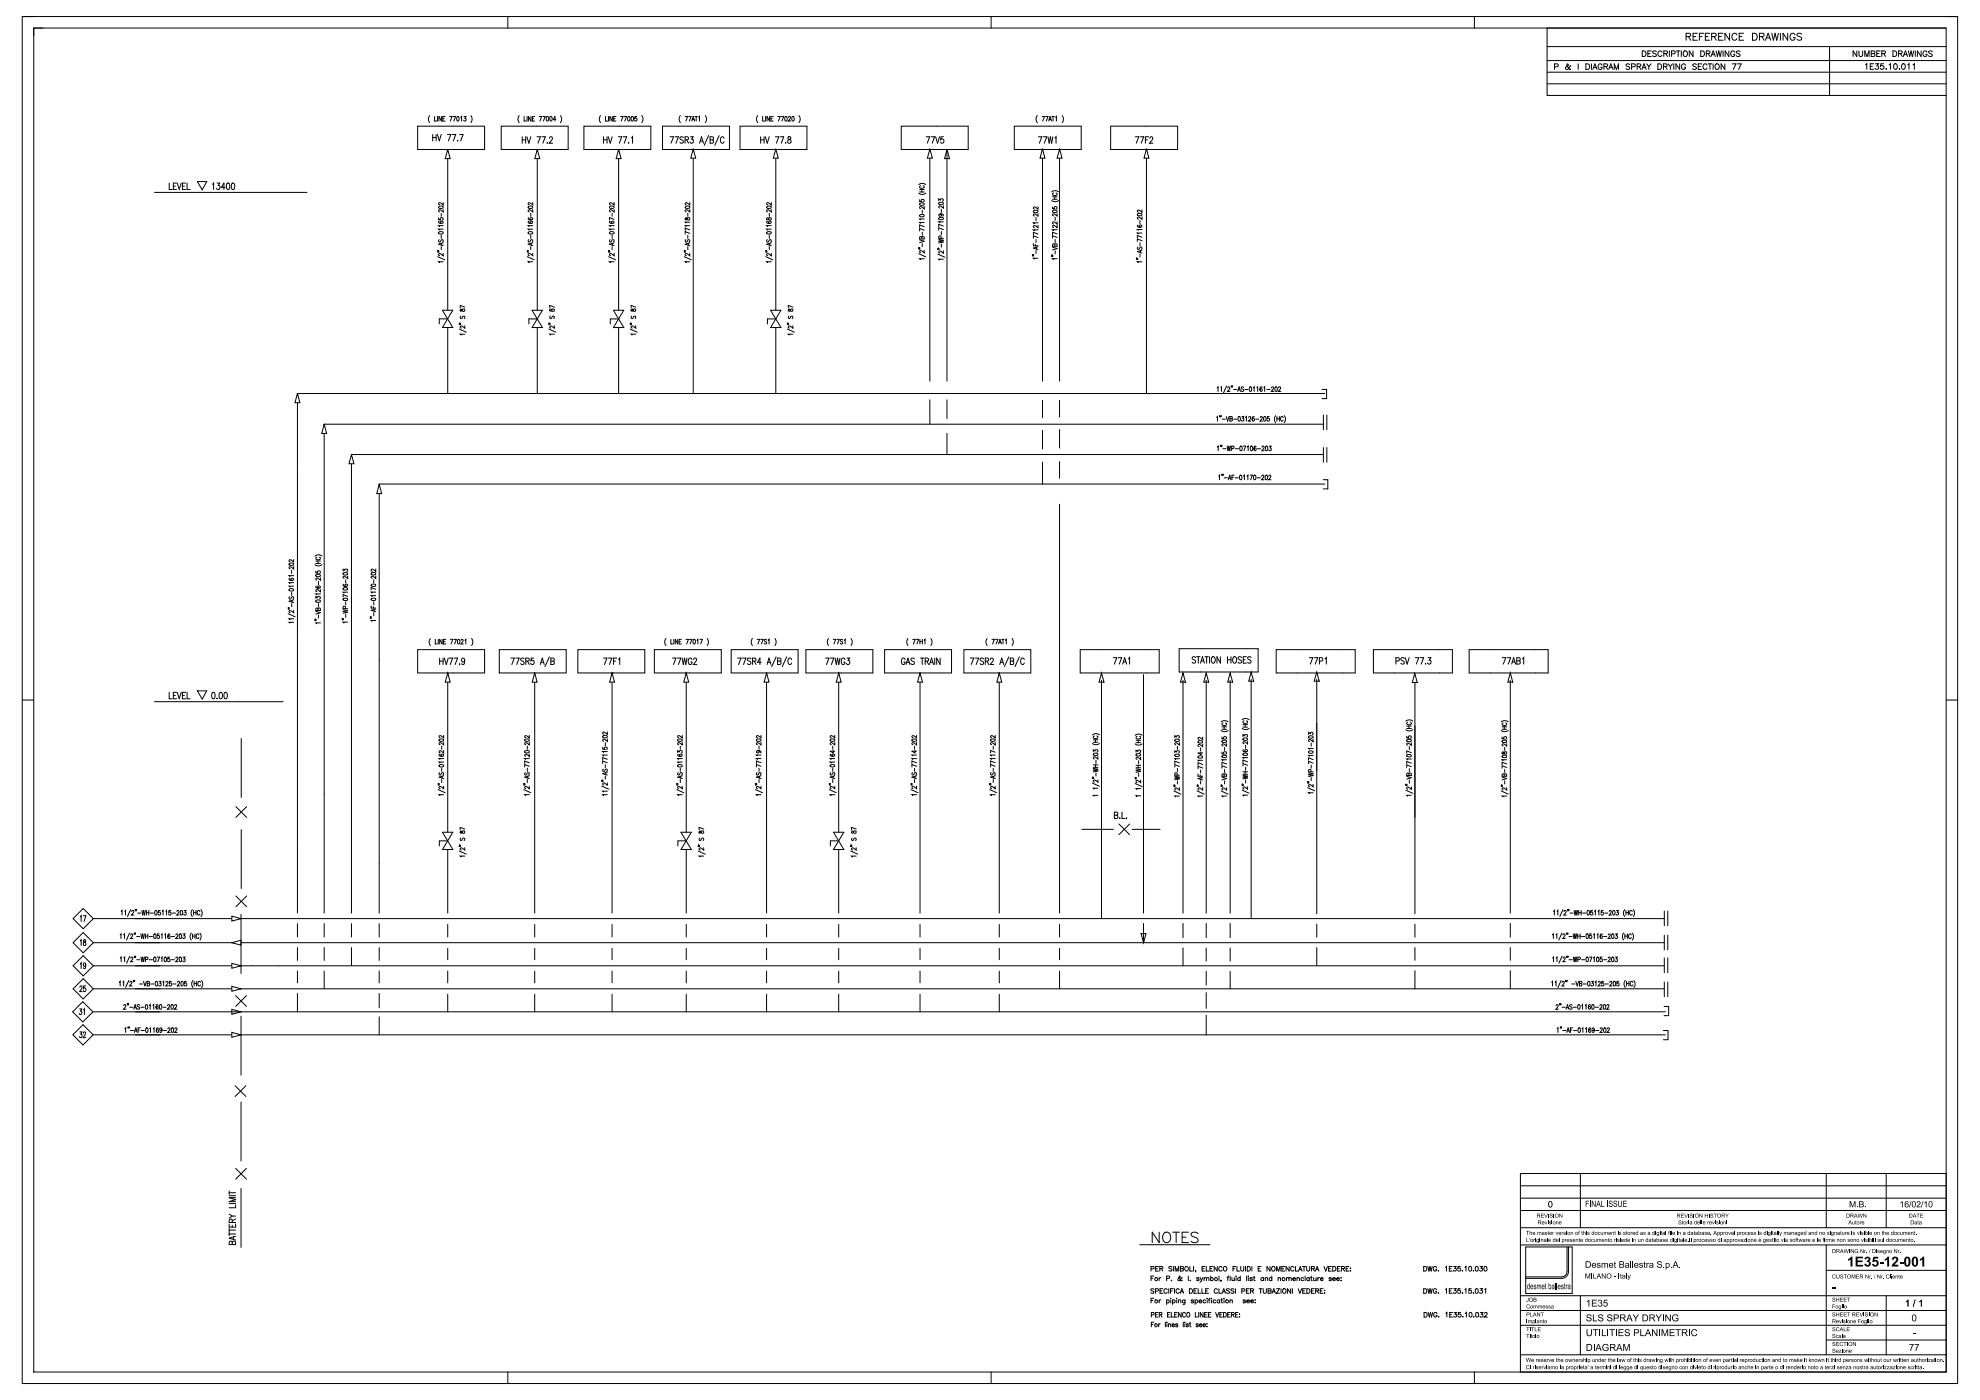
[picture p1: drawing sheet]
<svg xmlns="http://www.w3.org/2000/svg" width="594mm" height="420mm" viewBox="0 0 594 420" stroke-linecap="round" stroke-linejoin="round" font-family="sans-serif">
<g fill="none" stroke="#000" stroke-width=".3">
<path d="M6.7 5h580.6v410h-580.6zM6.7 5h3.4M10.1 8.4h573.7v403.2h-573.7zM12.9 8.4h-2.8v2.3M152.3 5v3.4M297.3 5v3.4M442.3 5v3.4M464.1 18.2h119.7M464.1 14h119.7M471.2 19.9l-.2-.2a1 1 0 0 1-1.3 1v-.5l.8-.6-.3-.4-.2 .2 .1 .4 .7 .9h.4M473.4 19.2v1.6M475.7 19.2h.6a.89 .89 0 0 1 .6 .8 .89 .89 0 0 1-.6 .8h-.6z"/>
<path d="M477.4 19.2v1.6M480.6 19.6a.61 .61 0 0 0-.7-.5 .61 .61 0 0 0-.5 .7v.4a.6 .6 0 0 0 .6 .6 .6 .6 0 0 0 .6-.6h-.4M481.2 19.9h.9l.2-.4-.4-.3h-.7v1.6M481.7 19.9l.6 .9M488.9 19.4l-.4-.2-.7 .2 .1 .4 1 .5v.3l-.4 .2-.7-.2M491.1 19.9h1l.1-.4-.4-.3h-.7v1.6M491.7 19.9l.5 .9M492.7 15.3h.5a.89 .89 0 0 1 .6 .8 .89 .89 0 0 1-.6 .8h-.5zM494 19.2l.6 .7v.9M494.3 16.1h.7M495.3 19.2l-.7 .7M495.4 15.3h-1.1v1.6h1.1"/>
<path d="M496.9 15.5l-.4-.2-.7 .2 .1 .4 .9 .4 .1 .4-.4 .2-.7-.2M497.3 19.2h.6a.89 .89 0 0 1 .6 .8 .89 .89 0 0 1-.6 .8h-.6zM498.6 15.7a.62 .62 0 0 0-.8-.4 .62 .62 0 0 0-.4 .6v.4a.62 .62 0 0 0 .4 .7 .62 .62 0 0 0 .8-.5M499 19.9h1l.1-.4-.4-.3h-.7v1.6M499.1 16.1l1-.1v-.6l-1-.1v1.6M499.6 19.9l.5 .9M499.7 16.1l.5 .8M500.4 19.2l.7 .7v.9M500.8 15.3v1.6M501.4 16.1h1l.1-.7-1.1-.1v1.6M501.7 19.2l-.6 .7M502.1 19.2v1.6"/>
<path d="M502.9 15.3h1.1M503.4 15.3v1.6M503.9 19.2v1.6l-1.2-1.6v1.6M504.4 15.3v1.6M505.1 15.5l.1-.1a.78 .78 0 0 1 1 .7 .78 .78 0 0 1-1 .8l-.3-.6zM505.6 19.6a.62 .62 0 0 0-.7-.4 .62 .62 0 0 0-.5 .6v.4a.6 .6 0 0 0 .6 .6 .6 .6 0 0 0 .6-.6h-.4M505.8 11l1.2-.1 .2-.3-.1-.4-1.3-.2v2.1M506.5 11l.7 1.1M507.9 15.3v1.6l-1.1-1.6v1.6M507.9 11h.8M508.9 19.4l-.4-.2-.7 .2 .1 .4 1 .5v.3l-.4 .2-.7-.2M509.2 10h-1.3v2.1h1.3"/>
<path d="M509.4 19.9h.7M509.8 11h.8M510.2 15.3h.5a.89 .89 0 0 1 .6 .8 .89 .89 0 0 1-.6 .8h-.5zM510.5 19.2h-1.1v1.6h1.1M511.1 10h-1.3v2.1M511.6 11h.8M511.9 16.1l.9-.1 .1-.6-1-.1v1.6M512.1 19.6a.61 .61 0 0 0-.7-.5 .61 .61 0 0 0-.5 .7v.4a.61 .61 0 0 0 .5 .6 .61 .61 0 0 0 .7-.4M512.4 19.2h1.1M512.4 16.1l.6 .8M512.9 10h-1.3v2.1h1.3M513 19.2v1.6"/>
<path d="M513.3 16.9l.6-1.6 .7 1.6M513.5 11l1.2-.1 .2-.3-.1-.4-1.3-.2v2.1M513.5 16.4h.8M513.9 19.2v1.6M514.2 11l.7 1.1M514.8 19.2a.78 .78 0 0 1 1 .8 .78 .78 0 0 1-1 .7l-.3-.5zM514.8 15.3l.4 1.6 .4-1.6 .4 1.6 .4-1.6M515.6 11h.8M516.9 10h-1.3v2.1h1.3M516.9 15.3v1.6M517.4 19.2v1.6l-1.1-1.6v1.6M518.6 15.3v1.6l-1.1-1.6v1.6"/>
<path d="M518.8 10v2.1l-1.4-2.1v2.1M519.6 19.2h1.2l-.8 1.6M520.4 15.7a.61 .61 0 0 0-.7-.4 .61 .61 0 0 0-.5 .6v.4a.6 .6 0 0 0 .6 .7 .6 .6 0 0 0 .6-.7h-.4M521 10.5a.77 .77 0 0 0-.8-.5 .77 .77 0 0 0-.7 .8v.5a.77 .77 0 0 0 .7 .8 .77 .77 0 0 0 .8-.5M521.2 19.2h1.2l-.8 1.6M521.7 11h.8M522 15.5l-.4-.2-.7 .2 .1 .4 1 .6-.4 .4-.7-.2M523 10h-1.3v2.1h1.3M525.7 10h.7a1.11 1.11 0 0 1 .7 1 1.11 1.11 0 0 1-.7 1.1h-.7zM527.8 11l1.2-.1 .2-.3-.1-.4-1.3-.2v2.1M528.5 11l.7 1.1M529.6 12.1l.8-2.1 .8 2.1"/>
<path d="M529.9 11.4h1M531.5 10l.5 2.1 .5-2.1 .5 2.1 .5-2.1M534.1 10v2.1M536.3 10v2.1l-1.4-2.1v2.1M538.5 10.5a.77 .77 0 0 0-.9-.5 .77 .77 0 0 0-.6 .8v.5a.75 .75 0 0 0 .7 .8 .75 .75 0 0 0 .8-.8h-.5M540.5 10.3l-.5-.3-.9 .3 .2 .5 1 .4 .2 .3v.3l-.5 .3-.9-.3M548.8 14v14.6M557 15.3v1.6l-1.1-1.6v1.6M557.7 15.3v1.2l.4 .4 .6-.2 .1-1.4M559.4 16.9v-1.6l.6 1.6 .7-1.6v1.6M559.6 19.4l.4-.3v1.7M561 19.9h.7"/>
<path d="M561.3 16.1l1.1 .1v.4l-.4 .3h-.7v-1.6l1.1 .1v.4l-.4 .3M562.1 19.1h-1.1v1.7h1.1M562.6 19.1h.9l-.5 .7a.56 .56 0 0 1 .4 .9 .56 .56 0 0 1-.9-.2M563 16.1h.6M564 15.3h-1v1.6h1M564.5 16.1l1-.1v-.6l-1-.1v1.6M565 19.1h-.8l-.1 .7a.59 .59 0 0 1 .9 0 .59 .59 0 0 1-.1 .9 .59 .59 0 0 1-.8-.2M565.1 16.1l.5 .8M566.7 19.4l.4-.3v1.7M567.8 15.3h.6a.89 .89 0 0 1 .6 .8 .89 .89 0 0 1-.6 .8h-.6zM568.3 19.2a.82 .82 0 0 1 1 .6 .82 .82 0 0 1-.6 1l-.6-.3-.1-.7zM569.5 16.1l1-.1 .1-.6-1.1-.1v1.6"/>
<path d="M570.1 16.1l.5 .8M570.7 19.2a.82 .82 0 0 1 1 .6 .82 .82 0 0 1-.6 1l-.6-.3-.1-.7zM571 16.9l.6-1.6 .6 1.6M571.2 16.4h.8M572.3 19.4l.4-.3v1.7M572.5 15.3l.4 1.6 .4-1.6 .4 1.6 .4-1.6M573.9 19.4l.4-.3v1.7M574.5 15.3v1.6M576.3 15.3v1.6l-1.1-1.6v1.6M578 15.7a.61 .61 0 0 0-.7-.4 .61 .61 0 0 0-.4 .6v.4a.6 .6 0 0 0 .6 .7 .6 .6 0 0 0 .5-.7h-.3M579.6 15.5l-.4-.2-.7 .2 .2 .4 .9 .6v.2l-.4 .2-.7-.2M583.8 8.4h-119.7v20.2h119.7"/>
<path d="M583.8 5h3.5M333.2 37.9h20.1v6.9h-20.1zM464.1 25.1h119.7M464.1 21.7h119.7M466.3 20l1-.1 .1-.6-1.1-.1v1.6M477.8 20.8l.6-1.6 .7 1.6M478 20.3h.8M482.6 20.8l.6-1.6 .7 1.6M482.8 20.3h.8M484.3 20.8v-1.6l.6 1.6 .6-1.6v1.6M489.4 20l1-.1 .1-.6-1.1-.1v1.6M492.5 20.8l.7-1.6 .6 1.6"/>
<path d="M492.8 20.3h.8M565.7 20.7h.2zM569.7 20.7h.2zM341 77.7l.3 .1M341 77.4l.3 .1M341.2 64.2a.68 .68 0 0 1 .8-.3 .68 .68 0 0 1 .5 .7 .68 .68 0 0 1-.8 .3 .68 .68 0 0 1-.5-.7zM341.4 74.1l-.2 .3 .2 .4 .8-.7 .4 .3-.2 .4M341.4 67.5l-.2 .2a.67 .67 0 0 0 .7 .5 .67 .67 0 0 0 .6-.6 .38 .38 0 0 0-.6-.1 .38 .38 0 0 0 0 .6l.2 .1M342 66.2v.9M342 72.8v.9M342 76.2v.9M342.1 75.2v.5"/>
<path d="M342.6 78.5h-1.4l.2 .3M342.6 69.9h-1.4l.2 .3M342.6 68.8h-1.4l.2 .3M342.6 65.1v.7l-1.2-.7-.2 .4 .3 .2M342.6 63v.7l-1.2-.7-.2 .4 .3 .2M342.6 75.1l-1.4 .4 1.4 .4M342.6 72.2l-1.4-.5v.7M342.6 71.2l-1.4-.6v.8M6.7 210h3.4M583.8 210h3.5M466 273.4l.3-.3v1.4M467.1 273.4l.2-.3v1.4"/>
<path d="M468.5 279.9l-.9 2.1M468.9 272.9l-1 2.1M469.2 273.4l.2-.3 .4 .3-.7 1.1h.8M470 280l-.1 .3M470.3 272.9l-.1 .4M470.3 280l-.1 .3M470.6 272.9l-.1 .4M471 273.9h.9M472.2 273.1l.3 1.4 .3-1.4 .2 1.4 .3-1.4M473.6 273.1v1.4M473.6 273.8h.7M474.3 273.1v1.4"/>
<path d="M474.8 273.9h.9M476.2 273.2a.67 .67 0 0 1 .7 .5 .67 .67 0 0 1-.4 .8l-.4-.3zM477.7 273.1h-.5v.6a.41 .41 0 0 1 .6 0 .41 .41 0 0 1-.1 .6 .41 .41 0 0 1-.6-.1M478.3 273.4l.3-.3v1.4M479.4 273.4l.2-.3v1.4M480.9 273.1h-.5l-.1 .6a.41 .41 0 0 1 .6 0 .41 .41 0 0 1 0 .6 .41 .41 0 0 1-.6-.1M481.4 273.9h.9M482.7 273.4l.3-.3 .4 .3-.7 1.1h.7M483.9 273.2a.67 .67 0 0 1 .7 .5 .67 .67 0 0 1-.4 .8l-.4-.3zM484.9 273.1h.6l-.3 .5a.41 .41 0 0 1 .3 .7 .41 .41 0 0 1-.7-.1M487.1 279.9a1.67 1.67 0 0 0 0 2.1M487.4 272.9a1.65 1.65 0 0 0 0 2.1"/>
<path d="M487.7 273.8h.8M487.7 273.1v1.4M488.5 273.1v1.4M489.6 273.4a.41 .41 0 0 0-.5-.3 .41 .41 0 0 0-.3 .5v.4a.41 .41 0 0 0 .3 .5 .41 .41 0 0 0 .5-.3M489.6 279.9a1.67 1.67 0 0 1 0 2.1M489.9 272.9a1.65 1.65 0 0 1 0 2.1M465.5 294.7l.2-.3v1.4M465.7 280.4l.3-.2v1.3M465.7 287.4l.3-.3v1.4M466.5 294.7l.3-.3v1.4M466.8 280.4l.2-.2v1.3M466.8 287.4l.3-.3v1.4"/>
<path d="M468.3 294.1l-.9 2.1M468.6 286.8l-1 2.2M468.6 294.7l.2-.3 .4 .3-.6 1.1h.7M468.9 280.5l.2-.3 .4 .2-.7 1.1h.7M468.9 287.4l.2-.3 .4 .3-.6 1.1h.7M469.8 294.2l-.1 .3M470.1 286.9l-.1 .3M470.1 294.2l-.1 .3M470.4 286.9l-.1 .3M470.7 280.9h.9M470.7 287.9h.9M471.5 295.2h1"/>
<path d="M471.9 280.2l.3 1.3 .2-1.3 .3 1.3 .3-1.3M472 287.1l.2 1.4 .3-1.4 .2 1.4 .3-1.4M472.7 294.4l.4 1.4 .5-1.4M473.3 280.2v1.3M473.3 280.8h.7M473.3 287.8h.7v-.6l-.7-.1v1.4M473.8 295l.7 .2 .1 .3-.3 .3h-.5v-1.4l.7 .1-.2 .5M474 280.2v1.3M474.4 287.9h1M474.4 280.9h1M474.9 295.2h1M475.9 287.2a.68 .68 0 0 1 .7 .5 .68 .68 0 0 1-.4 .8l-.4-.3z"/>
<path d="M475.9 280.2a.68 .68 0 0 1 .7 .6 .68 .68 0 0 1-.4 .7l-.4-.2zM476.4 294.5a.68 .68 0 0 1 .7 .5 .68 .68 0 0 1-.4 .8l-.4-.3zM476.8 287.1h.7l-.5 1.4M477.4 294.4h.6l-.3 .5a.41 .41 0 0 1 .3 .6 .41 .41 0 0 1-.7 0M477.4 280.2h-.5v.5a.41 .41 0 0 1 .6 .1 .41 .41 0 0 1-.1 .6 .41 .41 0 0 1-.6-.1M478 287.4l.3-.3v1.4M478 280.4l.3-.2v1.3M478.5 294.7l.3-.3v1.4M479.1 287.2a.68 .68 0 0 1 .7 .5 .68 .68 0 0 1-.5 .8l-.3-.3zM479.1 280.4l.2-.2v1.3M479.4 294.7l.3-.3 .4 .3-.7 1.1h.7M480.6 287.1h-.5l-.1 .6a.41 .41 0 0 1 .6 0 .41 .41 0 0 1-.1 .6 .41 .41 0 0 1-.5-.1"/>
<path d="M480.6 280.4l-.2-.2a.68 .68 0 0 0-.4 .7 .68 .68 0 0 0 .5 .6 .39 .39 0 0 0 .2-.6 .39 .39 0 0 0-.6 0l-.1 .2M481.1 287.9h.9M481.1 280.9h.9M481.1 294.4h-.5l-.1 .6a.41 .41 0 0 1 .6 0 .41 .41 0 0 1-.1 .6 .41 .41 0 0 1-.6-.1M481.6 295.2h.9M482.4 287.4l.2-.3 .5 .3-.7 1.1h.7M482.4 280.5l.2-.3 .5 .2-.7 1.1h.7M482.9 294.7l.2-.3 .5 .3-.7 1.1h.7M483.6 287.2a.68 .68 0 0 1 .7 .5 .68 .68 0 0 1-.5 .8l-.3-.3zM483.6 280.2a.68 .68 0 0 1 .7 .6 .68 .68 0 0 1-.4 .7l-.4-.2zM484.1 294.5a.68 .68 0 0 1 .7 .5 .68 .68 0 0 1-.5 .8l-.3-.3zM484.6 287.1h.6l-.4 .5a.41 .41 0 0 1 .4 .7 .41 .41 0 0 1-.7-.1"/>
<path d="M484.6 280.2h.6l-.3 .5a.41 .41 0 0 1 .3 .6 .41 .41 0 0 1-.7 0M485.6 294.4h-.5l-.1 .6a.41 .41 0 0 1 .6 0 .41 .41 0 0 1 0 .6 .41 .41 0 0 1-.6-.1M487.4 280.8h.8M487.4 280.2v1.3M487.6 294.1a1.66 1.66 0 0 0 0 2.1M487.9 294.4v1.4M487.9 295h.8M488.2 280.2v1.3M488.7 294.4v1.4M489.3 280.5a.41 .41 0 0 0-.5-.3 .41 .41 0 0 0-.3 .5v.3a.41 .41 0 0 0 .3 .5 .41 .41 0 0 0 .5-.3M489.8 294.7a.41 .41 0 0 0-.5-.3 .41 .41 0 0 0-.3 .5v.3a.41 .41 0 0 0 .3 .6 .41 .41 0 0 0 .5-.4M490.1 294.1a1.66 1.66 0 0 1 0 2.1"/>
<path d="M466.8 301.7l.2-.3 .4 .2-.7 1.1h.8M467.1 308.6l.3-.3v1.4M467.9 301.2l-.1 .3M468.2 308.1l-.2 .4M468.3 301.2l-.1 .3M468.5 308.1l-.1 .4M468.6 302.2h.9M468.8 309.1h.9M469.8 302.7l.4-1.3 .4 1.3M469.9 302.3h.6M470 309.7l.4-1.4 .4 1.4M470.2 309.3h.5"/>
<path d="M471.1 309h.4M471.6 301.6l-.3-.2-.5 .2 .8 .8-.3 .3-.5-.1M471.8 308.3h-.7v1.4M471.9 302.2h1M472 309.1h1M473.4 301.4a.67 .67 0 0 1 .7 .6 .67 .67 0 0 1-.4 .7l-.4-.2zM473.5 308.4l.2-.1a.77 .77 0 0 1 .4 .7 .77 .77 0 0 1-.4 .7l-.3-.6zM474.5 301.6l.2-.2v1.3M474.6 308.6l.2-.3v1.4M475.5 301.6l.3-.2v1.3M475.6 308.6l.3-.3v1.4M477.1 301.6l-.2-.2a.67 .67 0 0 0-.5 .7 .67 .67 0 0 0 .6 .6 .41 .41 0 0 0 .1-.5 .41 .41 0 0 0-.5-.2l-.1 .3"/>
<path d="M477.2 308.5l-.2-.2a.67 .67 0 0 0-.5 .7 .67 .67 0 0 0 .6 .6 .41 .41 0 0 0 .1-.5 .41 .41 0 0 0-.5-.2l-.1 .4M477.6 301.4a.67 .67 0 0 1 .7 .6 .67 .67 0 0 1-.4 .7l-.4-.2zM478.2 308.8l-.1 .3a.37 .37 0 0 1-.5-.4 .37 .37 0 0 1 .6-.2l-.1 1.1-.5-.1M478.6 302.2h.9M478.7 309.1h.9M479.9 301.7l.3-.3 .4 .2-.7 1.1h.7M480 308.7l.2-.4 .5 .3-.7 1.1h.7M481.1 301.4a.67 .67 0 0 1 .7 .6 .67 .67 0 0 1-.4 .7l-.4-.2zM481.2 308.4a.67 .67 0 0 1 .7 .5 .67 .67 0 0 1-.4 .8l-.4-.2zM482 301.7l.3-.3 .4 .2-.7 1.1h.7M482.1 308.7l.3-.4 .4 .3-.7 1.1h.7M456.1 359.4h127.7"/>
<path d="M341.9 373.4h21.1M347.5 379.9h-.8v1.4h.8M347.7 369.6v3.2l-2.1-3.2v3.2M349.4 369.8a1.5 1.5 0 0 1 1.8 .6 1.5 1.5 0 0 1-.3 1.9 1.16 1.16 0 0 1-1.4 .4 1.16 1.16 0 0 1-.7-1.1 1.93 1.93 0 0 1 .6-1.8zM351.8 369.6h2.1M352 379.9v1.4M352.8 369.6v3.2M354.6 371.1h1.2M356.6 369.6h-2v3.2h2M356.9 379.9v1.4h.8M358 379.9v1.4M359.4 370.1a1.18 1.18 0 0 0-1.1-.5 1.18 1.18 0 0 0-1 .8l.3 .4 1.2 .5a.77 .77 0 0 1 .6 .6 .77 .77 0 0 1-.3 .7 1.45 1.45 0 0 1-1.8-.3"/>
<path d="M361.5 379.9h-.9v1.4h.9M361.9 379.9v1.4h.7M363.8 379.9h-.8v1.4h.8M365.1 379.9v1.4l-.9-1.4v1.4M370.7 379.9h-.8v1.4M371.1 379.9v1.4h.8M372.2 379.9v1l.4 .4 .4-.2 .1-1.2M373.6 379.9v1.4M374.2 379.9h.4a.74 .74 0 0 1 .5 .7 .74 .74 0 0 1-.5 .7h-.4zM375.5 379.9v1.4M378.3 379.9h-.9v1.4h.9M381 379.9v1.4l-.9-1.4v1.4"/>
<path d="M385.4 379.9h-.9v1.4h.9M386.7 379.9v1.4l-.9-1.4v1.4M388.6 379.9v1.4h.8M390.7 379.9h.9M391.2 379.9v1.4M392 379.9v1l.4 .4 .4-.2 .1-1.2M397.2 379.9l.5 1.4 .5-1.4M399.4 379.9h-.9v1.4h.9M399.8 379.9h.5a.74 .74 0 0 1 .4 .7 .74 .74 0 0 1-.4 .7h-.5zM402 379.9h-.8v1.4h.8M404.7 379.9h-.9v1.4h.9M427.1 379.9h.4a.74 .74 0 0 1 .5 .7 .74 .74 0 0 1-.5 .7h-.4z"/>
<path d="M428.3 379.9l.4 1.4 .3-1.4 .3 1.4 .3-1.4M435.6 379.9h-.8v1.4h.8M436.1 379.9h.7l-.4 .5a.46 .46 0 0 1 .4 .8 .46 .46 0 0 1-.8-.2M438.1 379.9h-.7l-.1 .6a.49 .49 0 0 1 .8 0 .49 .49 0 0 1-.1 .7 .49 .49 0 0 1-.7-.2M440.8 380a.63 .63 0 0 1 .7 .6 .63 .63 0 0 1-.7 .6l-.2-.5zM442.7 380a.63 .63 0 0 1 .8 .6 .63 .63 0 0 1-.8 .6l-.2-.5zM444 379.9h.7l-.4 .5a.46 .46 0 0 1 .3 .8 .46 .46 0 0 1-.8-.2M445.4 380a.63 .63 0 0 1 .7 .6 .63 .63 0 0 1-.7 .6l-.2-.5zM345.3 380.6h.8v-.5l-.8-.2v1.4M345.3 383.5h.5M345.3 390.1h.5M345.4 394.4h.7l.1-.6-.8-.1v1.4"/>
<path d="M345.4 397.3h.5M346.1 386.8l-.3-.2-.6 .2 .2 .3 .7 .5-.3 .4-.6-.2M346.1 382.8h-.8v1.4M346.1 389.5h-.8v1.4M346.2 396.6h-.8v1.4M346.6 387.3l.8-.1 .1-.5-.9-.1v1.4M346.6 394.4h.5M346.7 380.6h.5M347.4 393.7h-.8v1.4h.8M347.6 397.1v.9M347.7 383.3v.9M347.7 389.9v1"/>
<path d="M347.8 394.4l.7-.1v-.5l-.7-.1v1.4M347.9 380.6l.8-.1 .1-.3-.3-.3h-.6v1.4M348 387.2h.5M348 397.1l-.4 .4M348.2 394.4l.4 .7M348.3 383.3l-.6 .3M348.3 389.9l-.6 .4M348.4 380.6l.4 .7M348.8 386.6h-.8v1.4h.8M349.6 396.6v1.4M350 383.5h.7l.1-.6-.8-.1v1.4M350 390.1a.44 .44 0 0 1 .6 0 .44 .44 0 0 1 0 .6 .44 .44 0 0 1-.6 0"/>
<path d="M350 389.9v1.4M350 396.7h.1M350.1 397.2v.8M350.2 386.9a.51 .51 0 0 0-.6-.3 .51 .51 0 0 0-.4 .5v.3a.51 .51 0 0 0 .4 .6 .51 .51 0 0 0 .6-.4M350.2 394.4h.5M350.5 397.4l.3-.3 .3 .1 .1 .8M350.5 397.1v.9M350.6 386.6v1.4M351 393.7h-.8v1.4h.8M351.1 389.5h.1M351.1 387.2h.6M351.2 390v.9"/>
<path d="M351.4 393.7v1.4h.7M351.4 384h.1M351.5 380.1l-.3-.2-.6 .2 .1 .3 .8 .5-.3 .4-.6-.2M351.6 397.5h.7a.36 .36 0 0 0-.3-.4 .36 .36 0 0 0-.4 .4l.3 .5 .4-.2M351.7 390.1a.44 .44 0 0 1 .7 0 .44 .44 0 0 1 0 .6 .44 .44 0 0 1-.7 0M351.7 389.9v1.4M352 386.6h-.9v1.4M352.3 386.6v1.4M352.4 394.4h.4M352.5 381.3v-1.4l.5 1.4 .6-1.4v1.4M352.9 389.5h.1M353 390v.9"/>
<path d="M353.1 393.7h-.7v1.4h.7M353.3 397.3l-.2-.2-.4 .2 .6 .3v.4l-.6-.2M353.5 390.2l.3-.3 .4 .1v.9M353.5 389.9v1M353.8 386.9a.51 .51 0 0 0-.6-.3 .51 .51 0 0 0-.4 .5v.3a.51 .51 0 0 0 .4 .6 .51 .51 0 0 0 .6-.4M354 388l.6-1.4 .5 1.4M354.1 380.6l.9 .1v.3l-.3 .3h-.6v-1.4l.9 .2v.2l-.3 .3M354.2 387.5h.7M354.3 393.7v1.4l-.8-1.4v1.4M354.6 383.4l-.1-.1a.82 .82 0 0 1-1.1 .7v-.4l.6-.5-.2-.3-.1 .5 .6 .8 .3-.1M355 396.6v1.4M355.4 396.7h.1"/>
<path d="M355.4 397.2v.8M355.5 389.9l-.1 1.3h-.5M355.5 390.1a.44 .44 0 0 0-.7 0 .44 .44 0 0 0 0 .6 .44 .44 0 0 0 .7 0M355.6 394a.46 .46 0 0 0-.5-.3 .46 .46 0 0 0-.4 .5v.4a.46 .46 0 0 0 .4 .5 .46 .46 0 0 0 .5-.3M356.2 393.8a.63 .63 0 0 1 .7 .6 .63 .63 0 0 1-.7 .6l-.2-.4zM356.5 382.8v1.4M356.5 397.3l-.2-.2-.4 .2 .5 .3v.4l-.5-.2M356.8 386.6h.5a.74 .74 0 0 1 .4 .7 .74 .74 0 0 1-.4 .7h-.5zM356.8 397.1h.4M357 396.6v1.2l.3 .2M357.1 384h.1M358 390.1l-.2-.2-.5 .2 .7 .4v.3l-.7-.1"/>
<path d="M358.2 387.2h.5M358.5 390.1a.44 .44 0 0 1 .7 0 .44 .44 0 0 1 0 .6 .44 .44 0 0 1-.7 0M358.5 389.9v1.4M358.6 393.7v1.4h.7M358.7 381.2l-.1 .4M359 386.6h-.8v1.4h.8M359.4 386.6v1.4h.8M359.5 397.3l-.3-.2-.4 .2 .6 .3v.4l-.6-.2M359.6 393.7v1.4M359.7 383.5l-.7-.2v.3l.7 .4-.3 .2-.4-.2M359.7 390.3h.8a.44 .44 0 0 0-.5-.3 .44 .44 0 0 0-.4 .4 .44 .44 0 0 0 .4 .5l.5-.2M359.8 397.5h.7a.36 .36 0 0 0-.3-.4 .36 .36 0 0 0-.4 .4l.3 .5 .4-.2"/>
<path d="M360 383.3l.4 .9M360.5 386.6v1.4h.8M360.6 380.6h.5M360.8 383.3l-.5 1.1-.3 .2M360.9 397.5h.7a.36 .36 0 0 0-.4-.4 .36 .36 0 0 0-.3 .4l.3 .5 .4-.2M360.9 393.7v1.4l-.8-1.4v1.4M361.2 383.5l.3-.2h.4v.9M361.2 383.3v.9M361.4 394.4h.4M361.7 390.1a.44 .44 0 0 0-.7 0 .44 .44 0 0 0 0 .6 .44 .44 0 0 0 .7 0M361.7 387.2h.5M361.9 383.5l.4-.2h.3v.9"/>
<path d="M362.1 397.1h.1M362.1 397.9h.1M362.1 389.5h.1M362.1 390v.9M362.1 393.7h-.7v1.4h.7M362.5 394.4h.5M362.5 386.6h-.8v1.4h.8M362.5 389.9h.5M363 380.6h.5M363 389.5l-.3 .2v1.2M363.2 383.5a.44 .44 0 0 1 .6-.1 .44 .44 0 0 1 0 .6 .44 .44 0 0 1-.6 0M363.2 382.8v1.4"/>
<path d="M363.3 393.7h-.8v1.4h.8M363.4 389.5h.1M363.4 390v.9M364.7 393.7l.4 1.4 .5-1.4M364.7 390.1a.44 .44 0 0 0-.7 0 .44 .44 0 0 0 0 .6 .44 .44 0 0 0 .7 0M365.2 386.9a.51 .51 0 0 0-.6-.3 .51 .51 0 0 0-.4 .5v.3a.51 .51 0 0 0 .4 .6 .51 .51 0 0 0 .6-.4M365.7 386.6v1.4h.8M365.7 382.8v1.4M365.9 390.1a.44 .44 0 0 0-.7 0 .44 .44 0 0 0 0 .6 .44 .44 0 0 0 .7 0M365.9 389.9v1M365.9 394.4h.5M366.3 389.9h.4"/>
<path d="M366.3 384.1l-.1 .3M366.5 389.5v1.1l.3 .3M366.6 380.3a.51 .51 0 0 0-.6-.4 .51 .51 0 0 0-.4 .5v.4a.51 .51 0 0 0 .4 .5 .51 .51 0 0 0 .6-.3M366.6 388l.5-1.4 .5 1.4M366.7 393.7h-.8v1.4h.8M366.8 387.5h.6M367 393.7a.71 .71 0 0 1 .9 .7 .71 .71 0 0 1-.9 .7zM367.1 389.5h.1M367.2 390v.9M368.1 383.3h.5M368.3 394.4h.5M368.6 382.8l-.3 .3v1.1"/>
<path d="M368.8 386.8l-.3-.2-.6 .2 .1 .3 .8 .5-.3 .4-.6-.2M369 390.2l.3-.3 .3 .1 .1 .9M369 389.9v1M369 382.8v1.4M369.1 393.7h-.8v1.4h.8M369.4 394.4l.7-.1 .1-.5-.8-.1v1.4M369.6 383.3v.8l.3 .1 .4-.3M369.8 394.4l.4 .7M369.9 380.6h.5M370.1 386.8l-.3-.2-.6 .2 .2 .3 .7 .5-.3 .4-.6-.2M370.3 383.3v.9M370.6 386.6v1.4"/>
<path d="M370.7 394.4h.4M370.7 382.9h.1M370.8 383.3v.9M371.4 393.7h-.7v1.4h.7M371.8 394.2h.1M371.8 395h.1M372.1 383.5a.44 .44 0 0 0-.7-.1 .44 .44 0 0 0 0 .6 .44 .44 0 0 0 .7 0M372.1 382.8v1.4M372.5 387.3l.8-.1 .1-.5-.9-.1v1.4M373.6 390.1l-.2-.2-.5 .2 .7 .4v.3l-.7-.1M373.9 387.2h.5M374 382.8v1.4"/>
<path d="M374 390.3h.8a.44 .44 0 0 0-.5-.3 .44 .44 0 0 0-.4 .4 .44 .44 0 0 0 .5 .5l.4-.2M374.4 382.9h.1M374.5 383.3v.9M374.7 386.6h-.8v1.4h.8M375.1 387.2h.8l.1-.5-.9-.1v1.4M375.2 390.3h.8a.44 .44 0 0 0-.5-.3 .44 .44 0 0 0-.4 .4 .44 .44 0 0 0 .4 .5l.5-.2M375.6 387.2l.5 .8M375.7 383.5l-.3-.2-.5 .2 .7 .3v.3l-.7-.1M376 383.3h.5M376.2 382.8v1.1l.3 .3M376.5 390.7h.1M376.5 389.9h.1"/>
<path d="M377.4 380.6h.6M377.7 386.6h.9M378.2 386.6v1.4M379 386.6v1l.3 .4 .5-.2 .1-1.2M379 383.5a.44 .44 0 0 0-.6-.1 .44 .44 0 0 0 0 .6 .44 .44 0 0 0 .6 0M379 383.3v.9M379.5 383.5l.4-.2h.3l.1 .9M379.5 383.3v.9M380.4 387.2l.9 .2v.3l-.3 .3h-.6v-1.4l.9 .1v.3l-.3 .2M381.5 383.5a.44 .44 0 0 0-.6-.1 .44 .44 0 0 0 0 .6 .44 .44 0 0 0 .6 0M381.5 382.8v1.4M381.6 388l.5-1.4 .5 1.4"/>
<path d="M381.8 387.5h.6M382.9 386.6h.9l-.9 1.4h.9M383 381.3v-1.4l.5 1.4 .5-1.4v1.4M383.4 383.5l.4-.2h.3v.9M383.4 383.3v.9M384.3 386.6v1.4M384.5 380.6h.6M385.9 383.5l.4-.2h.3v.9M385.9 383.3v.9M386.6 383.5l.4-.2h.3l.1 .9M387.2 386.6v1.4l-.9-1.4v1.4M387.7 386.6v1.4"/>
<path d="M387.8 383.6h.8a.46 .46 0 0 0-.7-.2 .46 .46 0 0 0 0 .8 .46 .46 0 0 0 .7-.2M388.2 380.3a.51 .51 0 0 0-.6-.4 .51 .51 0 0 0-.4 .5v.4a.51 .51 0 0 0 .4 .5 .51 .51 0 0 0 .6-.3M389.1 383.5l.3-.2h.3l.1 .9M389.1 383.3v.9M389.4 386.6l.5 1.4 .6-1.4M389.5 381.3l.6-1.4 .5 1.4M389.7 380.8h.7M390.8 387.2h.5M391.1 383.5a.44 .44 0 0 0-.7-.1 .44 .44 0 0 0 0 .6 .44 .44 0 0 0 .7 0M391.5 382.8v1.4M391.6 386.6h-.8v1.4h.8M392 386.6h.5a.74 .74 0 0 1 .5 .7 .74 .74 0 0 1-.5 .7h-.5z"/>
<path d="M392.8 383.5a.44 .44 0 0 0-.7-.1 .44 .44 0 0 0 0 .6 .44 .44 0 0 0 .7 0M392.8 383.3v.9M393.2 383.3h.4M393.4 382.8v1.1l.3 .3M393.4 380.6l.8-.1 .1-.4-.9-.2v1.4M393.4 387.2h.5M393.9 380.6l.4 .7M394.1 383.3v.8l.4 .1 .3-.3M394.3 386.6h-.9v1.4h.9M394.6 381.3l.5-1.4 .6 1.4M394.7 387.2h.8v-.5l-.8-.1v1.4M394.8 380.8h.7"/>
<path d="M394.8 383.3v.9M395.1 387.2l.5 .8M395.3 383.3v.9M395.9 383.3l-.6 .3M396 387.2h.6M396.1 383.6h.8a.46 .46 0 0 0-.7-.2 .46 .46 0 0 0 0 .8 .46 .46 0 0 0 .7-.2M396.9 386.6h-.9v1.4h.9M397.4 387.8h.1M397.4 387.1h.1M398.5 380.6h.6M399.4 383.5l-.3-.2-.4 .2 .6 .3v.3l-.6-.1M399.8 383.6h.8a.46 .46 0 0 0-.7-.2 .46 .46 0 0 0 0 .8 .46 .46 0 0 0 .7-.2"/>
<path d="M401 383.6h.8a.46 .46 0 0 0-.7-.2 .46 .46 0 0 0 0 .8 .46 .46 0 0 0 .7-.2M401.2 380.6h.5M402.3 383.3h.1M402.3 384h.1M402.4 380.6l.8-.1 .1-.4-.9-.2v1.4M402.9 380.6l.4 .7M403.8 380.6h.5M405.1 380.4h.1M405.1 381.2h.1M427.1 386.6h.4a.74 .74 0 0 1 .5 .7 .74 .74 0 0 1-.5 .7h-.4zM427.2 393.7h.5a.74 .74 0 0 1 .4 .7 .74 .74 0 0 1-.4 .7h-.5zM428.3 386.6l.4 1.4 .3-1.4 .3 1.4 .3-1.4"/>
<path d="M428.4 393.7l.4 1.4 .3-1.4 .3 1.4 .4-1.4M431 380.3a.51 .51 0 0 0-.6-.4 .51 .51 0 0 0-.4 .5v.4a.5 .5 0 0 0 .5 .5 .5 .5 0 0 0 .5-.5h-.4M431 386.9a.51 .51 0 0 0-.6-.3 .51 .51 0 0 0-.4 .5v.3a.5 .5 0 0 0 .5 .6 .5 .5 0 0 0 .5-.6h-.4M431.1 394a.51 .51 0 0 0-.6-.3 .51 .51 0 0 0-.4 .5 .57 .57 0 0 0 .2 .8 .57 .57 0 0 0 .7-.1l.1-.3h-.4M431.5 381.2h.1M431.5 387.8h.1M431.6 395h.1M433.6 380.2l.3-.3v1.4M433.6 386.9l.3-.3v1.4M433.7 394l.3-.3v1.4M434.8 380.6h.5M434.8 387.2h.5"/>
<path d="M434.9 394.4h.5M435.6 386.6h-.8v1.4h.8M435.7 393.7h-.8v1.4h.8M436.1 386.6h.7l-.4 .5a.46 .46 0 0 1 .4 .8 .46 .46 0 0 1-.8-.2M436.2 393.7h.7l-.4 .5a.46 .46 0 0 1 .4 .8 .46 .46 0 0 1-.8-.2M438.1 386.6h-.7l-.1 .6a.49 .49 0 0 1 .8 0 .49 .49 0 0 1-.1 .7 .49 .49 0 0 1-.7-.2M438.2 393.7h-.7v.6a.49 .49 0 0 1 .7 0 .49 .49 0 0 1-.1 .7 .49 .49 0 0 1-.7-.2M438.7 381.2h.1M438.7 387.8h.1M438.8 395h.1M439.4 380.2l.4-.3v1.4M439.4 386.9l.4-.3v1.4"/>
<path d="M439.6 394l.3-.3v1.4M440.9 393.8a.63 .63 0 0 1 .7 .6 .63 .63 0 0 1-.7 .6l-.2-.5zM441.3 386.6h-.6l-.1 .6a.49 .49 0 0 1 .8 0 .49 .49 0 0 1-.1 .7 .49 .49 0 0 1-.7-.2M442 381.2h.1M442 387.8h.1M442.1 395h.1M442.7 386.7a.63 .63 0 0 1 .8 .6 .63 .63 0 0 1-.8 .6l-.2-.5zM442.8 393.8a.63 .63 0 0 1 .8 .6 .63 .63 0 0 1-.8 .6l-.2-.5zM444 386.6h.7l-.4 .5a.46 .46 0 0 1 .3 .8 .46 .46 0 0 1-.8-.2M444.1 393.7h.7l-.4 .5a.46 .46 0 0 1 .4 .8 .46 .46 0 0 1-.8-.2M445.3 394l.3-.3 .5 .3-.8 1.1h.9M445.4 386.9l.3-.3v1.4"/>
<path d="M547.8 388.7h36M152.3 411.6v3.4M297.3 411.6v3.4M442.3 411.6v3.4M456.1 411.6h127.7"/>
<circle cx="346.8" cy="397.5" r=".44"/>
<circle cx="346.8" cy="383.7" r=".46"/>
<circle cx="346.8" cy="390.4" r=".46"/>
<circle cx="355.9" cy="380.5" r=".63"/>
<circle cx="364.8" cy="383.7" r=".46"/>
<circle cx="367.5" cy="380.5" r=".63"/>
<circle cx="368.1" cy="390.4" r=".46"/>
<circle cx="382" cy="380.5" r=".63"/>
<circle cx="385" cy="383.7" r=".46"/>
<circle cx="385.3" cy="387.2" r=".63"/>
</g>
<path d="M457.8 369.2h.9l-.4 .2v1h-.1v-1zM458.9 369.2l.1 .5h.5l.1 .7-.3-.7-.3 .1-.1 .6zM459.9 369.6a.41 .41 0 0 1 .5 0 .41 .41 0 0 1 .1 .4h-.6l.2 .3 .4-.1v.1a.46 .46 0 0 1-.7 0 .46 .46 0 0 1 .1-.7z" fill="#000"/>
<path d="M460 369.7l.4 .2h-.5z" fill="#fff"/>
<path d="M461.2 369.6l.6 .1a.28 .28 0 0 1 .4-.2 .28 .28 0 0 1 .2 .3v.6l-.3-.7-.4 .7v-.7h-.2l-.3 .7zM462.6 369.6a.36 .36 0 0 1 .4-.1 .36 .36 0 0 1 .3 .4v.5l-.2-.1a.34 .34 0 0 1-.4 .1 .34 .34 0 0 1-.1-.5 .34 .34 0 0 1 .5 0l-.1-.2-.4 .1z" fill="#000"/>
<circle cx="462.9" cy="370.2" r=".22" fill="#fff"/>
<path d="M463.5 369.6l.6 .1h-.4v.2a.33 .33 0 0 1 .4 .1 .33 .33 0 0 1-.1 .5 .33 .33 0 0 1-.4-.1l-.2-.2 .5 .1 .1-.1-.5-.3zM464.4 369.4l.1-.1 .2 .3-.2 .6 .2 .2-.3-.1zM464.9 369.6a.41 .41 0 0 1 .5 0 .41 .41 0 0 1 .1 .4h-.6l.2 .3 .4-.1v.1a.46 .46 0 0 1-.7 0 .46 .46 0 0 1 .1-.7z" fill="#000"/>
<path d="M465 369.7l.4 .2h-.5z" fill="#fff"/>
<path d="M465.7 369.6h.5l-.3 .2v.6zM466.7 369.6l.4 .7 .4-.7-.4 .8zM467.7 369.6a.41 .41 0 0 1 .5 0 .41 .41 0 0 1 .1 .4h-.6l.2 .3 .4-.1-.1 .1a.46 .46 0 0 1-.6 0 .46 .46 0 0 1 .1-.7z" fill="#000"/>
<path d="M467.8 369.7l.4 .2h-.5z" fill="#fff"/>
<g fill="#000">
<path d="M468.5 369.6h.5l-.3 .2v.6zM469.1 369.6l.6 .1h-.5l.1 .2a.34 .34 0 0 1 .4 .1 .34 .34 0 0 1-.1 .5 .34 .34 0 0 1-.5-.1l-.1-.2 .4 .1 .2-.1-.5-.3zM469.9 369.2l.2 .2zM469.9 369.6l.2 .8z"/>
<circle cx="470.6" cy="370" r=".45"/>
</g>
<circle cx="470.7" cy="370" r=".3" fill="#fff"/>
<g fill="#000">
<path d="M471.2 369.6h.6l.1 .8-.3-.7-.2 .1-.2 .6z"/>
<circle cx="472.9" cy="370" r=".45"/>
</g>
<circle cx="473" cy="370" r=".3" fill="#fff"/>
<path d="M473.6 369.3l.3-.1-.2 .2 .2 .2-.2 .8-.3-.7zM474.5 369.4l.1-.1 .2 .3-.2 .6 .2 .2-.3-.1zM474.9 369.2l.2 .5h.5v.7l-.3-.7-.2 .1-.2 .6zM475.8 369.2l.2 .2zM475.8 369.6l.2 .8zM476.3 369.6l.5 .1h-.4v.2a.34 .34 0 0 1 .4 .1 .34 .34 0 0 1-.1 .5 .34 .34 0 0 1-.4-.1l-.1-.2h.5l-.5-.3zM477.6 369.6l.5 .1 .1-.5v1.2l-.1-.1a.42 .42 0 0 1-.6-.1 .42 .42 0 0 1 .1-.6z" fill="#000"/>
<circle cx="477.9" cy="370" r=".29" fill="#fff"/>
<circle cx="478.8" cy="370" r=".45" fill="#000"/>
<circle cx="478.8" cy="370" r=".3" fill="#fff"/>
<path d="M479.5 369.6h.4l.2 .2a.32 .32 0 0 0-.5 0 .32 .32 0 0 0 0 .5 .32 .32 0 0 0 .5-.2 .43 .43 0 0 1-.7 .2 .43 .43 0 0 1 .1-.7zM480.2 369.6l.3 .7 .2-.1 .2-.6v.8h-.6zM481.1 369.6l.7 .1a.28 .28 0 0 1 .3-.2 .28 .28 0 0 1 .2 .3v.6l-.3-.7-.4 .7v-.7h-.2l-.3 .7zM482.6 369.6a.41 .41 0 0 1 .5 0 .41 .41 0 0 1 .2 .4h-.7l.2 .3 .5-.1-.1 .1a.46 .46 0 0 1-.7 0 .46 .46 0 0 1 .1-.7z" fill="#000"/>
<path d="M482.7 369.8l.2-.1 .2 .2h-.5z" fill="#fff"/>
<g fill="#000">
<path d="M483.4 369.6h.7l.1 .8-.3-.7-.3 .1-.2 .6zM484.4 369.4l.2-.1 .1 .3-.1 .6 .1 .2-.3-.1zM485.3 369.2l.2 .2zM485.3 369.6l.2 .8zM485.7 369.6h.5l.1 .2h-.5l.3 .1a.28 .28 0 0 1 .2 .4 .28 .28 0 0 1-.4 .2l-.3-.3 .4 .1 .2-.1-.5-.3zM487 369.6h.5l.1 .2h-.5l.3 .1a.28 .28 0 0 1 .2 .4 .28 .28 0 0 1-.4 .2l-.3-.3 .4 .1 .2-.1-.5-.3zM487.8 369.4l.2-.1 .1 .3-.1 .7 .2 .1-.4-.1z"/>
<circle cx="488.6" cy="370" r=".45"/>
</g>
<circle cx="488.7" cy="370" r=".3" fill="#fff"/>
<path d="M489.2 369.6h.5l-.3 .2-.1 .6zM489.9 369.6a.41 .41 0 0 1 .4 0 .41 .41 0 0 1 .2 .4h-.6l.2 .3 .4-.1-.1 .1a.46 .46 0 0 1-.6 0 .46 .46 0 0 1 .1-.7z" fill="#000"/>
<path d="M490 369.7l.3 .2h-.4z" fill="#fff"/>
<path d="M490.8 369.6l.4 .1 .2-.5v1.2l-.2-.1a.42 .42 0 0 1-.5-.1 .42 .42 0 0 1 .1-.6z" fill="#000"/>
<circle cx="491.1" cy="370" r=".29" fill="#fff"/>
<path d="M492.1 369.6a.36 .36 0 0 1 .4-.1 .36 .36 0 0 1 .3 .4v.5l-.2-.1a.34 .34 0 0 1-.4 .1 .34 .34 0 0 1-.1-.5 .34 .34 0 0 1 .5 0l-.1-.2-.4 .1z" fill="#000"/>
<circle cx="492.4" cy="370.2" r=".22" fill="#fff"/>
<path d="M493 369.6l.6 .1h-.4v.2a.33 .33 0 0 1 .4 .1 .33 .33 0 0 1-.1 .5 .33 .33 0 0 1-.4-.1l-.2-.2 .5 .1 .1-.1-.5-.3zM494.4 369.6a.36 .36 0 0 1 .4-.1 .36 .36 0 0 1 .2 .4l.1 .5-.2-.1a.34 .34 0 0 1-.5 .1 .34 .34 0 0 1-.1-.5 .34 .34 0 0 1 .5 0l-.1-.2-.4 .1z" fill="#000"/>
<circle cx="494.7" cy="370.2" r=".22" fill="#fff"/>
<path d="M495.8 369.6l.4 .1 .2-.5v1.2l-.1-.1a.42 .42 0 0 1-.6-.1 .42 .42 0 0 1 .1-.6z" fill="#000"/>
<circle cx="496.1" cy="370" r=".29" fill="#fff"/>
<path d="M496.6 369.2l.2 .2zM496.6 369.6l.2 .8zM497.1 369.6h.6v.8l-.2 .4-.5-.1v-.2l.4 .1 .2-.3a.42 .42 0 0 1-.6-.1 .42 .42 0 0 1 .1-.6z" fill="#000"/>
<circle cx="497.4" cy="370" r=".29" fill="#fff"/>
<path d="M497.9 369.2l.2 .2zM497.9 369.6l.2 .8zM498.3 369.4l.2-.1 .1 .3-.1 .6 .1 .2-.3-.1zM498.8 369.6a.36 .36 0 0 1 .4-.1 .36 .36 0 0 1 .3 .4v.5l-.2-.1a.33 .33 0 0 1-.5 .1 .33 .33 0 0 1 0-.5 .33 .33 0 0 1 .5 0l-.1-.2-.5 .1z" fill="#000"/>
<circle cx="499.1" cy="370.1" r=".22" fill="#fff"/>
<path d="M499.7 369.2l.1 1.2zM500.6 369.3l.3-.1-.2 .2 .2 .2-.2 .8-.3-.7zM501 369.2l.1 .2zM501 369.6l.1 .8zM501.4 369.2l.1 1.2zM501.8 369.6a.41 .41 0 0 1 .5 0 .41 .41 0 0 1 .2 .4h-.7l.2 .3 .5-.1-.1 .1a.46 .46 0 0 1-.7 0 .46 .46 0 0 1 .1-.7z" fill="#000"/>
<path d="M501.9 369.7l.4 .2h-.5z" fill="#fff"/>
<path d="M503.1 369.2l.2 .2zM503.1 369.6l.2 .8zM503.5 369.6h.6l.1 .8-.3-.7-.2 .1-.2 .6zM504.9 369.6a.36 .36 0 0 1 .5-.1 .36 .36 0 0 1 .2 .4v.5l-.2-.1a.34 .34 0 0 1-.4 .1 .34 .34 0 0 1-.1-.5 .34 .34 0 0 1 .5 0l-.1-.2-.4 .1z" fill="#000"/>
<circle cx="505.2" cy="370.2" r=".22" fill="#fff"/>
<path d="M506.3 369.6l.5 .1 .2-.5v1.2l-.2-.1a.42 .42 0 0 1-.5-.1 .42 .42 0 0 1 0-.6z" fill="#000"/>
<circle cx="506.6" cy="370" r=".29" fill="#fff"/>
<path d="M507.3 369.6a.36 .36 0 0 1 .4-.1 .36 .36 0 0 1 .2 .4v.5l-.1-.1a.33 .33 0 0 1-.5 .1 .33 .33 0 0 1-.1-.5 .33 .33 0 0 1 .5 0l-.1-.2-.4 .1z" fill="#000"/>
<circle cx="507.6" cy="370.1" r=".22" fill="#fff"/>
<path d="M508.2 369.4l.1-.1 .2 .3-.2 .7 .2 .1-.3-.1zM508.7 369.6a.36 .36 0 0 1 .4-.1 .36 .36 0 0 1 .2 .4v.5l-.1-.1a.34 .34 0 0 1-.5 .1 .34 .34 0 0 1-.1-.5 .34 .34 0 0 1 .5 0l-.1-.2-.4 .1z" fill="#000"/>
<circle cx="508.9" cy="370.2" r=".22" fill="#fff"/>
<path d="M509.5 369.2l.2 .5a.4 .4 0 0 1 .6 .3 .4 .4 0 0 1-.6 .3l-.2 .1z" fill="#000"/>
<circle cx="509.9" cy="370" r=".29" fill="#fff"/>
<path d="M510.5 369.6a.36 .36 0 0 1 .4-.1 .36 .36 0 0 1 .3 .4v.5l-.2-.1a.34 .34 0 0 1-.5 .1 .34 .34 0 0 1 0-.5 .34 .34 0 0 1 .5 0l-.1-.2-.5 .1z" fill="#000"/>
<circle cx="510.8" cy="370.2" r=".22" fill="#fff"/>
<path d="M511.4 369.6l.6 .1h-.4v.2a.34 .34 0 0 1 .4 .1 .34 .34 0 0 1-.1 .5 .34 .34 0 0 1-.5-.1l-.1-.2 .4 .1 .2-.1-.5-.3zM512.3 369.6a.41 .41 0 0 1 .5 0 .41 .41 0 0 1 .2 .4h-.7l.2 .3 .5-.1-.1 .1a.46 .46 0 0 1-.7 0 .46 .46 0 0 1 .1-.7z" fill="#000"/>
<path d="M512.4 369.7l.4 .2h-.5z" fill="#fff"/>
<path d="M513.2 370.3l.2 .1zM514.4 369.2l.7 1.2-.3-.3h-.5l-.3 .3z" fill="#000"/>
<path d="M514.5 369.4l.2 .5h-.4z" fill="#fff"/>
<path d="M515.2 369.6l.1 .1a.4 .4 0 0 1 .6 .3 .4 .4 0 0 1-.6 .3l-.1 .5z" fill="#000"/>
<circle cx="515.6" cy="370" r=".29" fill="#fff"/>
<path d="M516.1 369.6l.1 .1a.4 .4 0 0 1 .7 .3 .4 .4 0 0 1-.6 .3l-.2 .5z" fill="#000"/>
<circle cx="516.5" cy="370" r=".29" fill="#fff"/>
<g fill="#000">
<path d="M517 369.6h.5l-.3 .2v.6z"/>
<circle cx="517.9" cy="370" r=".45"/>
</g>
<circle cx="518" cy="370" r=".3" fill="#fff"/>
<path d="M518.4 369.6l.4 .7 .4-.7-.3 .8zM519.4 369.6a.36 .36 0 0 1 .4-.1 .36 .36 0 0 1 .3 .4v.5l-.2-.1a.34 .34 0 0 1-.5 .1 .34 .34 0 0 1 0-.5 .34 .34 0 0 1 .5 0l-.1-.2-.5 .1z" fill="#000"/>
<circle cx="519.7" cy="370.2" r=".22" fill="#fff"/>
<path d="M520.3 369.2l.1 1.2zM521.1 369.6l.2 .1a.4 .4 0 0 1 .6 .3 .4 .4 0 0 1-.6 .3l-.2 .5z" fill="#000"/>
<circle cx="521.5" cy="370" r=".29" fill="#fff"/>
<g fill="#000">
<path d="M522 369.6h.5l-.3 .2v.6z"/>
<circle cx="523" cy="370" r=".45"/>
</g>
<circle cx="523" cy="370" r=".3" fill="#fff"/>
<path d="M523.6 369.6h.5l.1 .2a.32 .32 0 0 0-.5 0 .32 .32 0 0 0 .1 .4 .32 .32 0 0 0 .4-.1 .42 .42 0 0 1-.6 .2 .42 .42 0 0 1 0-.7zM524.5 369.6a.41 .41 0 0 1 .4 0 .41 .41 0 0 1 .2 .4h-.6l.2 .3 .4-.1-.1 .1a.46 .46 0 0 1-.6 0 .46 .46 0 0 1 .1-.7z" fill="#000"/>
<path d="M524.6 369.7h.2l.2 .2h-.5z" fill="#fff"/>
<path d="M525.4 369.6l.5 .1h-.4v.2a.34 .34 0 0 1 .4 .1 .34 .34 0 0 1-.1 .5 .34 .34 0 0 1-.4-.1l-.2-.2h.6l-.5-.3zM526.2 369.6l.5 .1h-.4v.2a.34 .34 0 0 1 .5 .1 .34 .34 0 0 1-.2 .5 .34 .34 0 0 1-.4-.1l-.1-.2 .4 .1 .1-.1-.5-.3zM527.4 369.2l.2 .2zM527.4 369.6l.2 .8zM527.8 369.6l.6 .1h-.4v.2a.34 .34 0 0 1 .4 .1 .34 .34 0 0 1-.1 .5 .34 .34 0 0 1-.4-.1l-.2-.2 .5 .1 .1-.1-.5-.3zM529.2 369.6l.4 .1 .2-.5v1.2l-.1-.1a.42 .42 0 0 1-.6-.1 .42 .42 0 0 1 .1-.6z" fill="#000"/>
<circle cx="529.5" cy="370" r=".29" fill="#fff"/>
<path d="M530 369.2l.2 .2zM530 369.6l.2 .8zM530.5 369.6h.6v.8l-.2 .4-.5-.1v-.2l.4 .1 .2-.3a.42 .42 0 0 1-.6-.1 .42 .42 0 0 1 .1-.6z" fill="#000"/>
<circle cx="530.8" cy="370" r=".29" fill="#fff"/>
<path d="M531.3 369.2l.2 .2zM531.3 369.6l.2 .8zM531.7 369.4l.2-.1 .1 .3-.1 .7 .1 .1-.3-.1zM532.2 369.6a.36 .36 0 0 1 .4-.1 .36 .36 0 0 1 .3 .4v.5l-.2-.1a.33 .33 0 0 1-.5 .1 .33 .33 0 0 1 0-.5 .33 .33 0 0 1 .5 0l-.1-.2-.5 .1z" fill="#000"/>
<circle cx="532.5" cy="370.1" r=".22" fill="#fff"/>
<path d="M533.1 369.2l.1 1.2zM533.5 369.2l.1 1.2zM533.7 369.6l.4 .7 .4-.7-.5 1.2-.2-.2 .3-.2zM535.1 369.6l.7 .1a.28 .28 0 0 1 .3-.2 .28 .28 0 0 1 .2 .3v.6l-.3-.7-.4 .7v-.7h-.2l-.3 .7zM536.6 369.6a.36 .36 0 0 1 .4-.1 .36 .36 0 0 1 .2 .4l.1 .5-.2-.1a.33 .33 0 0 1-.5 .1 .33 .33 0 0 1-.1-.5 .33 .33 0 0 1 .5 0l-.1-.2-.4 .1z" fill="#000"/>
<circle cx="536.9" cy="370.2" r=".22" fill="#fff"/>
<path d="M537.4 369.6h.7l.1 .8-.3-.7-.3 .1-.2 .6zM538.4 369.6a.36 .36 0 0 1 .4-.1 .36 .36 0 0 1 .3 .4v.5l-.2-.1a.33 .33 0 0 1-.4 .1 .33 .33 0 0 1-.1-.5 .33 .33 0 0 1 .5 0l-.1-.2-.4 .1z" fill="#000"/>
<circle cx="538.7" cy="370.1" r=".22" fill="#fff"/>
<path d="M539.4 369.6h.6v.8l-.2 .4-.5-.1v-.2l.5 .1 .1-.3a.42 .42 0 0 1-.6-.1 .42 .42 0 0 1 .1-.6z" fill="#000"/>
<circle cx="539.7" cy="370" r=".29" fill="#fff"/>
<path d="M540.3 369.6a.41 .41 0 0 1 .5 0 .41 .41 0 0 1 .2 .4h-.7l.2 .3 .5-.1-.1 .1a.46 .46 0 0 1-.7 0 .46 .46 0 0 1 .1-.7z" fill="#000"/>
<path d="M540.4 369.7l.4 .2h-.5z" fill="#fff"/>
<path d="M541.2 369.6l.5 .1 .2-.5v1.2l-.2-.1a.42 .42 0 0 1-.6-.1 .42 .42 0 0 1 .1-.6z" fill="#000"/>
<circle cx="541.5" cy="370" r=".29" fill="#fff"/>
<path d="M542.6 369.6a.36 .36 0 0 1 .4-.1 .36 .36 0 0 1 .3 .4v.5l-.2-.1a.33 .33 0 0 1-.5 .1 .33 .33 0 0 1 0-.5 .33 .33 0 0 1 .5 0l-.2-.2-.4 .1z" fill="#000"/>
<circle cx="542.9" cy="370.2" r=".22" fill="#fff"/>
<path d="M543.5 369.6h.6l.1 .8-.3-.7-.2 .1-.2 .6zM544.5 369.6l.5 .1 .1-.5v1.2l-.1-.1a.42 .42 0 0 1-.6-.1 .42 .42 0 0 1 .1-.6z" fill="#000"/>
<circle cx="544.8" cy="370" r=".29" fill="#fff"/>
<g fill="#000">
<path d="M545.8 369.6h.6l.1 .8-.3-.7-.2 .1-.2 .6z"/>
<circle cx="547.1" cy="370" r=".45"/>
</g>
<circle cx="547.1" cy="370" r=".3" fill="#fff"/>
<path d="M548.1 369.7h.6h-.4v.2a.34 .34 0 0 1 .4 .1 .34 .34 0 0 1-.1 .5 .34 .34 0 0 1-.4-.1l-.1-.2 .4 .1 .1-.1-.5-.3zM549 369.2l.1 .2zM549 369.6l.1 .8zM549.4 369.6h.6v.8l-.2 .4-.5-.1v-.2l.5 .1 .1-.3a.42 .42 0 0 1-.6-.1 .42 .42 0 0 1 .1-.6z" fill="#000"/>
<circle cx="549.7" cy="370" r=".29" fill="#fff"/>
<path d="M550.3 369.6h.6l.1 .8-.3-.7-.3 .1-.1 .6zM551.2 369.6a.36 .36 0 0 1 .5-.1 .36 .36 0 0 1 .2 .4v.5l-.2-.1a.33 .33 0 0 1-.4 .1 .33 .33 0 0 1-.1-.5 .33 .33 0 0 1 .5 0l-.1-.2-.4 .1z" fill="#000"/>
<circle cx="551.5" cy="370.2" r=".22" fill="#fff"/>
<path d="M552.1 369.4l.2-.1 .1 .3-.1 .7 .1 .1-.3-.1zM552.6 369.6l.3 .7 .2-.1 .2-.6v.8h-.7zM553.5 369.6h.5l-.3 .2-.1 .6zM554.2 369.6a.41 .41 0 0 1 .4 0 .41 .41 0 0 1 .2 .4h-.6l.2 .3 .4-.1-.1 .1a.46 .46 0 0 1-.6 0 .46 .46 0 0 1 .1-.7z" fill="#000"/>
<path d="M554.2 369.8l.3-.1 .1 .2h-.4z" fill="#fff"/>
<path d="M555.4 369.2l.2 .2zM555.4 369.6l.2 .8zM555.9 369.6h.5v.2l-.5-.1 .3 .2a.28 .28 0 0 1 .3 .4 .28 .28 0 0 1-.5 .2l-.2-.3 .4 .1 .1-.1-.5-.3zM557 369.6l.4 .7 .4-.7-.3 .8zM558 369.2l.1 .2zM558 369.6l.1 .8zM558.4 369.6h.5l.1 .2h-.6l.3 .1a.28 .28 0 0 1 .3 .4 .28 .28 0 0 1-.4 .2l-.3-.3 .4 .1 .1-.1-.5-.3zM559.2 369.2l.1 .2zM559.2 369.6l.1 .8zM559.5 369.2l.2 .5a.4 .4 0 0 1 .6 .3 .4 .4 0 0 1-.6 .3l-.2 .1z" fill="#000"/>
<circle cx="559.9" cy="370" r=".29" fill="#fff"/>
<path d="M560.5 369.2l.1 1.2zM560.9 369.6a.41 .41 0 0 1 .5 0 .41 .41 0 0 1 .2 .4h-.7l.2 .3 .5-.1-.1 .1a.46 .46 0 0 1-.7 0 .46 .46 0 0 1 .1-.7z" fill="#000"/>
<path d="M561.1 369.7l.3 .2h-.5z" fill="#fff"/>
<circle cx="562.6" cy="370" r=".45" fill="#000"/>
<circle cx="562.6" cy="370" r=".3" fill="#fff"/>
<path d="M563.2 369.6h.6l.1 .8-.3-.7-.3 .1-.1 .6zM564.6 369.4l.1-.1 .2 .3-.2 .6 .2 .2-.3-.1zM565 369.2l.1 .5h.6v.7l-.3-.7-.2 .1-.2 .6zM566.1 369.6a.41 .41 0 0 1 .4 0 .41 .41 0 0 1 .2 .4h-.7l.2 .3 .5-.1-.1 .1a.46 .46 0 0 1-.7 0 .46 .46 0 0 1 .2-.7z" fill="#000"/>
<path d="M566.2 369.7l.3 .2h-.5z" fill="#fff"/>
<path d="M567.4 369.6l.5 .1 .1-.5v1.2l-.1-.1a.42 .42 0 0 1-.6-.1 .42 .42 0 0 1 .1-.6z" fill="#000"/>
<circle cx="567.7" cy="370" r=".29" fill="#fff"/>
<circle cx="568.6" cy="370" r=".45" fill="#000"/>
<circle cx="568.6" cy="370" r=".3" fill="#fff"/>
<path d="M569.3 369.6h.4l.2 .2a.32 .32 0 0 0-.5 0 .32 .32 0 0 0 0 .4 .32 .32 0 0 0 .5-.1 .42 .42 0 0 1-.7 .2 .42 .42 0 0 1 .1-.7zM570 369.6l.3 .7 .2-.1 .2-.6v.8h-.6zM570.9 369.6l.7 .1a.28 .28 0 0 1 .3-.2 .28 .28 0 0 1 .2 .3v.6l-.3-.7-.3 .7-.1-.7h-.2l-.3 .7zM572.5 369.6a.41 .41 0 0 1 .4 0 .41 .41 0 0 1 .2 .4h-.7l.2 .3 .5-.1-.1 .1a.46 .46 0 0 1-.7 0 .46 .46 0 0 1 .2-.7z" fill="#000"/>
<path d="M572.6 369.7l.3 .2h-.5z" fill="#fff"/>
<g fill="#000">
<path d="M457.9 371.3h.1v1.1l.6 .1h-.7zM458.7 371.3h.2v.5zM573.3 369.6h.6l.1 .8-.3-.7-.3 .1-.1 .6zM574.2 369.4l.2-.1 .1 .3-.1 .6 .1 .2-.3-.1zM574.7 370.3l.2 .1z"/>
<circle cx="459.4" cy="372.1" r=".45"/>
</g>
<circle cx="459.5" cy="372.1" r=".3" fill="#fff"/>
<path d="M460 371.7h.5l-.3 .2v.6zM460.6 371.3l.1 .2zM460.6 371.7l.1 .8zM461 371.7h.7v.8l-.3 .4-.4-.1-.1-.2 .5 .1 .1-.3a.42 .42 0 0 1-.6-.1 .42 .42 0 0 1 .1-.6z" fill="#000"/>
<circle cx="461.3" cy="372.1" r=".29" fill="#fff"/>
<path d="M461.9 371.3l.1 .2zM461.9 371.7l.1 .8zM462.2 371.7h.7v.8l-.2-.7-.3 .1-.2 .6zM463.2 371.7a.36 .36 0 0 1 .4-.1 .36 .36 0 0 1 .3 .4v.5l-.2-.1a.34 .34 0 0 1-.4 .1 .34 .34 0 0 1-.1-.5 .34 .34 0 0 1 .5 0l-.1-.2-.5 .1z" fill="#000"/>
<circle cx="463.5" cy="372.3" r=".22" fill="#fff"/>
<path d="M464.1 371.3l.1 1.2zM464.6 371.7a.41 .41 0 0 1 .4 0 .41 .41 0 0 1 .2 .4h-.6l.2 .3 .4-.1-.1 .1a.46 .46 0 0 1-.6 0 .46 .46 0 0 1 .1-.7z" fill="#000"/>
<path d="M464.6 371.9l.3-.1 .2 .2h-.5z" fill="#fff"/>
<path d="M465.9 371.7l.5 .1 .2-.5v1.2l-.2-.1a.42 .42 0 0 1-.6-.1 .42 .42 0 0 1 .1-.6z" fill="#000"/>
<circle cx="466.2" cy="372.1" r=".29" fill="#fff"/>
<path d="M466.9 371.7a.41 .41 0 0 1 .5 0 .41 .41 0 0 1 .1 .4h-.6l.2 .3 .4-.1-.1 .1a.46 .46 0 0 1-.6 0 .46 .46 0 0 1 .1-.7z" fill="#000"/>
<path d="M466.9 371.9l.3-.1 .2 .2h-.5z" fill="#fff"/>
<path d="M467.7 371.3l.2 1.2zM468.6 371.7l.1 .1a.4 .4 0 0 1 .6 .3 .4 .4 0 0 1-.6 .3l-.1 .5z" fill="#000"/>
<circle cx="469" cy="372.1" r=".29" fill="#fff"/>
<path d="M469.5 371.7h.5l-.3 .2-.1 .6zM470.2 371.7a.41 .41 0 0 1 .4 0 .41 .41 0 0 1 .2 .4h-.7l.2 .3 .5-.1-.1 .1a.46 .46 0 0 1-.7 0 .46 .46 0 0 1 .2-.7z" fill="#000"/>
<path d="M470.2 371.9l.2-.1 .2 .2h-.5z" fill="#fff"/>
<path d="M471 371.7h.4l.2 .2a.25 .25 0 0 0-.3-.2 .25 .25 0 0 0-.2 .2l.2 .1a.28 .28 0 0 1 .3 .3 .28 .28 0 0 1-.3 .3 .28 .28 0 0 1-.2-.4l.1 .2 .3-.1-.5-.3zM471.9 371.7a.41 .41 0 0 1 .5 0 .41 .41 0 0 1 .1 .4h-.6l.2 .3 .4-.1v.1a.46 .46 0 0 1-.7 0 .46 .46 0 0 1 .1-.7z" fill="#000"/>
<path d="M472 371.9l.2-.1 .2 .2h-.5z" fill="#fff"/>
<path d="M472.7 371.7h.7v.8l-.3-.7-.2 .1-.2 .6zM473.7 371.4h.1l.2 .3-.2 .7 .2 .1-.3-.1zM474.2 371.7a.41 .41 0 0 1 .5 0 .41 .41 0 0 1 .2 .4h-.7l.2 .3 .5-.1-.1 .1a.46 .46 0 0 1-.7 0 .46 .46 0 0 1 .1-.7z" fill="#000"/>
<path d="M474.3 371.8h.2l.2 .2h-.5z" fill="#fff"/>
<path d="M475.6 371.7l.5 .1 .1-.5v1.2l-.1-.1a.42 .42 0 0 1-.6-.1 .42 .42 0 0 1 .1-.6z" fill="#000"/>
<circle cx="475.9" cy="372.1" r=".29" fill="#fff"/>
<circle cx="476.8" cy="372.1" r=".45" fill="#000"/>
<circle cx="476.8" cy="372.1" r=".3" fill="#fff"/>
<path d="M477.5 371.7h.4l.2 .2a.32 .32 0 0 0-.5 0 .32 .32 0 0 0 0 .4 .32 .32 0 0 0 .5-.1 .42 .42 0 0 1-.7 .2 .42 .42 0 0 1 .1-.7zM478.2 371.7l.3 .7 .2-.1 .2-.6v.8h-.6zM479.1 371.7l.7 .1a.28 .28 0 0 1 .3-.2 .28 .28 0 0 1 .2 .3v.6l-.3-.7-.4 .7v-.6l-.2-.1-.3 .7zM480.6 371.7a.41 .41 0 0 1 .5 0 .41 .41 0 0 1 .2 .4h-.7l.2 .3 .5-.1-.1 .1a.46 .46 0 0 1-.7 0 .46 .46 0 0 1 .1-.7z" fill="#000"/>
<path d="M480.7 371.9l.2-.1 .2 .2h-.5z" fill="#fff"/>
<g fill="#000">
<path d="M481.4 371.7h.7l.1 .8-.3-.7-.3 .1-.2 .6zM482.4 371.4h.2l.1 .3-.1 .6 .1 .2h-.3z"/>
<circle cx="483.2" cy="372.1" r=".45"/>
</g>
<circle cx="483.2" cy="372.1" r=".3" fill="#fff"/>
<path d="M484.2 371.7h.5l-.3 .2v.6zM484.8 371.3l.1 .2zM484.8 371.7l.1 .8zM485.2 371.7l.6 .1h-.5l.1 .2a.34 .34 0 0 1 .4 .1 .34 .34 0 0 1-.1 .5 .34 .34 0 0 1-.5-.1l-.1-.2 .4 .1 .2-.1-.5-.3zM486 371.3l.1 .2zM486 371.7l.1 .8zM486.4 371.8a.41 .41 0 0 1 .5-.1 .41 .41 0 0 1 .2 .4h-.6l.2 .3 .4-.1-.1 .1a.45 .45 0 0 1-.6 0 .45 .45 0 0 1 0-.6z" fill="#000"/>
<path d="M486.5 371.9l.3-.1 .2 .2h-.5z" fill="#fff"/>
<path d="M487.4 371.7l.4 .1 .2-.5v1.2l-.1-.1a.42 .42 0 0 1-.6-.1 .42 .42 0 0 1 .1-.6z" fill="#000"/>
<circle cx="487.7" cy="372.1" r=".29" fill="#fff"/>
<path d="M488.3 371.7a.41 .41 0 0 1 .5 0 .41 .41 0 0 1 .2 .4h-.7l.2 .3 .5-.1-.1 .1a.46 .46 0 0 1-.7 0 .46 .46 0 0 1 .1-.7z" fill="#000"/>
<path d="M488.4 371.9l.2-.1 .2 .2h-.5z" fill="#fff"/>
<path d="M489.6 371.3l.2 .2zM489.6 371.7l.2 .8zM490 371.7h.6l.1 .8-.3-.7-.2 .1-.2 .6zM491.4 371.7l.3 .7 .2-.1 .2-.6v.8h-.7zM492.3 371.7h.6l.1 .8-.3-.7-.2 .1-.2 .6zM493.8 371.7l.4 .1 .2-.5v1.2l-.1-.1a.42 .42 0 0 1-.6-.1 .42 .42 0 0 1 .1-.6z" fill="#000"/>
<circle cx="494.1" cy="372.1" r=".29" fill="#fff"/>
<path d="M494.7 371.7a.36 .36 0 0 1 .4-.1 .36 .36 0 0 1 .2 .4l.1 .5-.2-.1a.33 .33 0 0 1-.5 .1 .33 .33 0 0 1 0-.5 .33 .33 0 0 1 .4 0l-.1-.2-.4 .1z" fill="#000"/>
<circle cx="495" cy="372.3" r=".22" fill="#fff"/>
<path d="M495.6 371.4h.1l.2 .3-.2 .6 .2 .2-.3-.1zM496.1 371.7a.35 .35 0 0 1 .4-.1 .35 .35 0 0 1 .2 .4l.1 .5-.2-.1a.33 .33 0 0 1-.5 .1 .33 .33 0 0 1-.1-.5 .33 .33 0 0 1 .5 0l-.1-.2-.4 .1z" fill="#000"/>
<circle cx="496.4" cy="372.2" r=".22" fill="#fff"/>
<path d="M496.9 371.3l.2 .5a.4 .4 0 0 1 .6 .3 .4 .4 0 0 1-.6 .3l-.2 .1z" fill="#000"/>
<circle cx="497.4" cy="372.1" r=".29" fill="#fff"/>
<path d="M497.9 371.7a.36 .36 0 0 1 .4-.1 .36 .36 0 0 1 .3 .4v.5l-.2-.1a.34 .34 0 0 1-.4 .1 .34 .34 0 0 1-.1-.5 .34 .34 0 0 1 .5 0l-.1-.2-.4 .1z" fill="#000"/>
<circle cx="498.2" cy="372.2" r=".22" fill="#fff"/>
<path d="M498.8 371.7l.6 .1h-.4v.2a.34 .34 0 0 1 .4 .1 .34 .34 0 0 1-.1 .5 .34 .34 0 0 1-.4-.1l-.2-.2 .5 .1 .1-.1-.5-.3zM499.8 371.7a.41 .41 0 0 1 .4 0 .41 .41 0 0 1 .2 .4h-.7l.2 .3 .5-.1-.1 .1a.46 .46 0 0 1-.7 0 .46 .46 0 0 1 .2-.7z" fill="#000"/>
<path d="M499.8 371.9l.3-.1 .1 .2h-.5z" fill="#fff"/>
<path d="M501.1 371.7l.5 .1 .1-.5v1.2l-.1-.1a.42 .42 0 0 1-.6-.1 .42 .42 0 0 1 .1-.6z" fill="#000"/>
<circle cx="501.4" cy="372.1" r=".29" fill="#fff"/>
<path d="M502 371.3l.1 .2zM502 371.7l.1 .8zM502.4 371.7h.6v.8l-.2 .4-.5-.1v-.2l.5 .1 .1-.3a.42 .42 0 0 1-.6-.1 .42 .42 0 0 1 .1-.6z" fill="#000"/>
<circle cx="502.7" cy="372.1" r=".29" fill="#fff"/>
<path d="M503.3 371.3l.1 .2zM503.3 371.7l.1 .8zM503.7 371.4h.1l.1 .3-.1 .6 .2 .2-.3-.1zM504.2 371.7a.35 .35 0 0 1 .4-.1 .35 .35 0 0 1 .2 .4v.5l-.1-.1a.33 .33 0 0 1-.5 .1 .33 .33 0 0 1-.1-.5 .33 .33 0 0 1 .5 0l-.1-.2-.4 .1z" fill="#000"/>
<circle cx="504.4" cy="372.2" r=".22" fill="#fff"/>
<path d="M505 371.3l.2 1.2zM505.5 371.7a.41 .41 0 0 1 .5 0 .41 .41 0 0 1 .1 .4h-.6l.2 .3 .4-.1-.1 .1a.46 .46 0 0 1-.6 0 .46 .46 0 0 1 .1-.7z" fill="#000"/>
<path d="M505.5 371.9l.3-.1 .2 .2h-.5z" fill="#fff"/>
<path d="M506.4 372.4l.1 .1zM506.8 371.3h.2v1.2h-.2zM507.2 371.3l.2 1.2zM508.1 371.7l.1 .1a.4 .4 0 0 1 .6 .3 .4 .4 0 0 1-.6 .3l-.1 .5z" fill="#000"/>
<circle cx="508.5" cy="372.1" r=".29" fill="#fff"/>
<g fill="#000">
<path d="M509 371.7h.5l-.3 .2v.6z"/>
<circle cx="509.9" cy="372.1" r=".45"/>
</g>
<circle cx="509.9" cy="372.1" r=".3" fill="#fff"/>
<path d="M510.6 371.7h.4l.2 .2a.32 .32 0 0 0-.5 0 .32 .32 0 0 0 0 .4 .32 .32 0 0 0 .5-.1 .42 .42 0 0 1-.7 .2 .42 .42 0 0 1 .1-.7zM511.4 371.7a.41 .41 0 0 1 .5 0 .41 .41 0 0 1 .2 .4h-.7l.2 .3 .5-.1-.1 .1a.46 .46 0 0 1-.7 0 .46 .46 0 0 1 .1-.7z" fill="#000"/>
<path d="M511.5 371.9l.2-.1 .2 .2h-.5z" fill="#fff"/>
<g fill="#000">
<path d="M512.3 371.7l.6 .1h-.5l.1 .2a.34 .34 0 0 1 .4 .1 .34 .34 0 0 1-.1 .5 .34 .34 0 0 1-.5-.1l-.1-.2 .4 .1 .2-.1-.5-.3zM513.1 371.7l.6 .1h-.4v.2a.34 .34 0 0 1 .4 .1 .34 .34 0 0 1-.1 .5 .34 .34 0 0 1-.5-.1l-.1-.2 .5 .1 .1-.1-.5-.3z"/>
<circle cx="514.3" cy="372.1" r=".45"/>
</g>
<circle cx="514.3" cy="372.1" r=".3" fill="#fff"/>
<path d="M515.4 371.7l.5 .1 .1-.5v1.2l-.1-.1a.42 .42 0 0 1-.6-.1 .42 .42 0 0 1 .1-.6z" fill="#000"/>
<circle cx="515.7" cy="372.1" r=".29" fill="#fff"/>
<path d="M516.2 371.3l.2 .2zM516.2 371.7l.2 .8zM517.1 371.7a.36 .36 0 0 1 .4-.1 .36 .36 0 0 1 .3 .4v.5l-.2-.1a.33 .33 0 0 1-.4 .1 .33 .33 0 0 1-.1-.5 .33 .33 0 0 1 .5 0l-.1-.2-.4 .1z" fill="#000"/>
<circle cx="517.4" cy="372.3" r=".22" fill="#fff"/>
<path d="M518 371.7l.1 .1a.4 .4 0 0 1 .7 .3 .4 .4 0 0 1-.6 .3l-.2 .5z" fill="#000"/>
<circle cx="518.4" cy="372.1" r=".29" fill="#fff"/>
<path d="M518.9 371.7l.2 .1a.4 .4 0 0 1 .6 .3 .4 .4 0 0 1-.6 .3l-.2 .5z" fill="#000"/>
<circle cx="519.3" cy="372.1" r=".29" fill="#fff"/>
<g fill="#000">
<path d="M519.9 371.7h.4l-.3 .2v.6z"/>
<circle cx="520.8" cy="372.1" r=".45"/>
</g>
<circle cx="520.8" cy="372.1" r=".3" fill="#fff"/>
<path d="M521.3 371.7l.4 .7 .4-.7-.4 .8zM522.2 371.7a.35 .35 0 0 1 .5-.1 .35 .35 0 0 1 .2 .4v.5l-.2-.1a.33 .33 0 0 1-.4 .1 .33 .33 0 0 1-.1-.5 .33 .33 0 0 1 .5 0l-.1-.2-.4 .1z" fill="#000"/>
<circle cx="522.5" cy="372.3" r=".22" fill="#fff"/>
<g fill="#000">
<path d="M523.1 371.7h.7l-.6 .7 .6 .1h-.8l.6-.7zM523.9 371.3l.2 .2zM523.9 371.7l.2 .8z"/>
<circle cx="524.7" cy="372.1" r=".45"/>
</g>
<circle cx="524.7" cy="372.1" r=".3" fill="#fff"/>
<path d="M525.2 371.7h.7l.1 .8-.3-.7-.3 .1-.2 .6zM526.3 371.7a.41 .41 0 0 1 .5 0 .41 .41 0 0 1 .1 .4h-.6l.2 .3 .4-.1-.1 .1a.46 .46 0 0 1-.6 0 .46 .46 0 0 1 .1-.7z" fill="#000"/>
<path d="M526.3 371.9l.3-.1 .2 .2h-.5z" fill="#fff"/>
<path d="M527.7 371.3l.3 .3zM527.6 371.8a.41 .41 0 0 1 .5-.1 .41 .41 0 0 1 .2 .4h-.6l.2 .3 .4-.1-.1 .1a.45 .45 0 0 1-.6 0 .45 .45 0 0 1 0-.6z" fill="#000"/>
<path d="M527.7 371.9l.3-.1 .2 .2h-.5z" fill="#fff"/>
<path d="M529 371.7h.7v.8l-.3 .4-.4-.1-.1-.2 .5 .1 .1-.3a.42 .42 0 0 1-.6-.1 .42 .42 0 0 1 .1-.6z" fill="#000"/>
<circle cx="529.3" cy="372.1" r=".29" fill="#fff"/>
<path d="M530 371.7a.41 .41 0 0 1 .5 0 .41 .41 0 0 1 .1 .4h-.6l.2 .3 .4-.1-.1 .1a.46 .46 0 0 1-.6 0 .46 .46 0 0 1 .1-.7z" fill="#000"/>
<path d="M530 371.9l.3-.1 .2 .2h-.5z" fill="#fff"/>
<g fill="#000">
<path d="M530.9 371.7h.5v.2l-.5-.1 .2 .2a.28 .28 0 0 1 .4 .3 .28 .28 0 0 1-.3 .3 .28 .28 0 0 1-.3-.4l.2 .2 .2-.1-.5-.3zM531.7 371.4h.1l.2 .3-.2 .7 .2 .1-.3-.1zM532.1 371.3l.2 .2zM532.1 371.7l.2 .8zM532.5 371.4h.2l.1 .3-.1 .7 .1 .1-.3-.1z"/>
<circle cx="533.3" cy="372.1" r=".45"/>
</g>
<circle cx="533.3" cy="372.1" r=".3" fill="#fff"/>
<path d="M534.3 371.7l.3 .7 .4-.7-.3 .8zM535.2 371.3l.1 .2zM535.2 371.7l.1 .8zM535.6 371.7a.36 .36 0 0 1 .4-.1 .36 .36 0 0 1 .2 .4l.1 .5-.2-.1a.34 .34 0 0 1-.5 .1 .34 .34 0 0 1 0-.5 .34 .34 0 0 1 .5 0l-.2-.2-.4 .1z" fill="#000"/>
<circle cx="535.9" cy="372.2" r=".22" fill="#fff"/>
<g fill="#000">
<path d="M537 371.7a.24 .24 0 0 1 .3-.1 .24 .24 0 0 1 .1 .3l-.2-.1-.1 .2a.34 .34 0 0 1 .5 .1 .34 .34 0 0 1-.2 .5 .34 .34 0 0 1-.4-.1l-.1-.2 .4 .1 .1-.1-.4-.3z"/>
<circle cx="538.1" cy="372.1" r=".45"/>
</g>
<circle cx="538.2" cy="372.1" r=".3" fill="#fff"/>
<path d="M538.8 371.4l.3-.1-.2 .2 .2 .2-.2 .8-.3-.7zM539.2 371.4h.1l.2 .3-.2 .6 .2 .2-.3-.1zM539.5 371.7l.4 .7 .1-.7 .4 .6 .3-.6-.3 .8-.3-.6-.3 .6zM540.9 371.7a.35 .35 0 0 1 .4-.1 .35 .35 0 0 1 .2 .4l.1 .5-.2-.1a.33 .33 0 0 1-.5 .1 .33 .33 0 0 1 0-.5 .33 .33 0 0 1 .4 0l-.1-.2-.4 .1z" fill="#000"/>
<circle cx="541.2" cy="372.2" r=".22" fill="#fff"/>
<path d="M541.8 371.7h.4l-.3 .2v.6zM542.4 371.8a.41 .41 0 0 1 .5-.1 .41 .41 0 0 1 .2 .4h-.7l.2 .3 .5-.1-.1 .1a.45 .45 0 0 1-.7 0 .45 .45 0 0 1 .1-.6z" fill="#000"/>
<path d="M542.5 371.9l.2-.1 .2 .2h-.5z" fill="#fff"/>
<path d="M543.8 371.7a.41 .41 0 0 1 .5 0 .41 .41 0 0 1 .2 .4h-.7l.2 .3 .5-.1-.1 .1a.46 .46 0 0 1-.7 0 .46 .46 0 0 1 .1-.7z" fill="#000"/>
<path d="M543.9 371.9l.2-.1 .2 .2h-.5z" fill="#fff"/>
<path d="M545.1 371.3l.1 1.2zM545.6 371.7a.41 .41 0 0 1 .5 0 .41 .41 0 0 1 .1 .4h-.6l.2 .3 .4-.1-.1 .1a.46 .46 0 0 1-.6 0 .46 .46 0 0 1 .1-.7z" fill="#000"/>
<path d="M545.6 371.9l.3-.1 .2 .2h-.5z" fill="#fff"/>
<path d="M547 371.4l.3-.1-.3 .2 .2 .2-.2 .8-.2-.7zM547.3 371.3l.2 .2zM547.3 371.7l.2 .8zM547.7 371.7h.5l-.3 .2-.1 .6zM548.3 371.7l.6 .1a.28 .28 0 0 1 .3-.2 .28 .28 0 0 1 .2 .3v.6l-.2-.7-.4 .7v-.7h-.3l-.2 .7zM549.8 371.7a.41 .41 0 0 1 .4 0 .41 .41 0 0 1 .2 .4h-.7l.3 .3 .4-.1-.1 .1a.46 .46 0 0 1-.7 0 .46 .46 0 0 1 .2-.7z" fill="#000"/>
<path d="M549.8 371.9l.3-.1 .1 .2h-.4z" fill="#fff"/>
<g fill="#000">
<path d="M551 371.7h.7v.8l-.3-.7-.2 .1-.2 .6z"/>
<circle cx="552.3" cy="372.1" r=".45"/>
</g>
<circle cx="552.3" cy="372.1" r=".3" fill="#fff"/>
<g fill="#000">
<path d="M552.9 371.7h.6l.1 .8-.3-.7-.2 .1-.2 .6zM554.3 371.7a.24 .24 0 0 1 .3-.1 .24 .24 0 0 1 .2 .3l-.4-.1 .2 .2a.28 .28 0 0 1 .3 .3 .28 .28 0 0 1-.3 .3 .28 .28 0 0 1-.2-.4l.1 .2 .3-.1-.5-.3z"/>
<circle cx="555.5" cy="372.1" r=".45"/>
</g>
<circle cx="555.5" cy="372.1" r=".3" fill="#fff"/>
<g fill="#000">
<path d="M556 371.7h.7l.1 .8-.3-.7-.3 .1-.2 .6z"/>
<circle cx="557.3" cy="372.1" r=".45"/>
</g>
<circle cx="557.4" cy="372.1" r=".3" fill="#fff"/>
<path d="M558.3 371.7l.4 .7 .4-.7-.4 .8zM559.2 371.3l.2 .2zM559.2 371.7l.2 .8zM559.6 371.7l.6 .1h-.5l.1 .2a.34 .34 0 0 1 .4 .1 .34 .34 0 0 1-.1 .5 .34 .34 0 0 1-.5-.1l-.1-.2 .4 .1 .2-.1-.5-.3zM560.4 371.3l.2 .2zM560.4 371.7l.2 .8zM560.8 371.3l.1 .5a.4 .4 0 0 1 .7 .3 .4 .4 0 0 1-.7 .3l-.1 .1z" fill="#000"/>
<circle cx="561.2" cy="372.1" r=".29" fill="#fff"/>
<path d="M561.7 371.3l.2 .2zM561.7 371.7l.2 .8zM562.1 371.3l.1 1.2zM562.5 371.3l.1 .2zM562.5 371.7l.1 .8zM563.3 371.7l.6 .1h-.4v.2a.34 .34 0 0 1 .4 .1 .34 .34 0 0 1-.1 .5 .34 .34 0 0 1-.5-.1l-.1-.2 .4 .1 .2-.1-.5-.3zM564.1 371.7l.3 .7 .4-.7v.8h-.6zM565 371.3l.2 1.2zM566 371.7l.4 .1 .2-.5v1.2l-.2-.1a.42 .42 0 0 1-.5-.1 .42 .42 0 0 1 .1-.6z" fill="#000"/>
<circle cx="566.3" cy="372.1" r=".29" fill="#fff"/>
<circle cx="567.2" cy="372.1" r=".45" fill="#000"/>
<circle cx="567.2" cy="372.1" r=".3" fill="#fff"/>
<path d="M567.8 371.7h.5l.1 .2a.32 .32 0 0 0-.5 0 .32 .32 0 0 0 .1 .4 .32 .32 0 0 0 .4-.1 .42 .42 0 0 1-.6 .2 .42 .42 0 0 1 0-.7zM568.6 371.7l.3 .7 .2-.1 .2-.6v.8h-.7zM569.5 371.7l.6 .1a.28 .28 0 0 1 .4-.2 .28 .28 0 0 1 .2 .3v.6l-.3-.7-.4 .7v-.7h-.2l-.3 .7zM571 371.8a.41 .41 0 0 1 .4-.1 .41 .41 0 0 1 .2 .4h-.6l.2 .3 .4-.1v.1a.45 .45 0 0 1-.7 0 .45 .45 0 0 1 .1-.6z" fill="#000"/>
<path d="M571 371.9l.3-.1 .2 .2h-.5z" fill="#fff"/>
<g fill="#000">
<path d="M571.8 371.7h.7v.8l-.3-.7-.2 .1-.2 .6zM572.8 371.4h.1l.2 .3-.2 .6 .2 .2-.3-.1z"/>
<circle cx="573.6" cy="372.1" r=".45"/>
</g>
<circle cx="573.6" cy="372.1" r=".3" fill="#fff"/>
<path d="M475.7 378.3h.7a.99 .99 0 0 1 .9 1 .99 .99 0 0 1-.9 1h-.7zM574.2 372.4l.2 .1z" fill="#000"/>
<path d="M456.1 352v59.6M456.1 373.5h127.7M456.1 368.3h127.7M547.8 373.5v32.9" fill="none" stroke="#000" stroke-width=".3"/>
<path d="M475.9 378.6h.5a.77 .77 0 0 1 .6 .7 .77 .77 0 0 1-.6 .8h-.5z" fill="#fff"/>
<path d="M477.7 379a.66 .66 0 0 1 .8-.1 .66 .66 0 0 1 .3 .8h-1.1a.41 .41 0 0 0 .4 .4 .41 .41 0 0 0 .4-.3l.3 .1a.72 .72 0 0 1-1.1 .3 .72 .72 0 0 1 0-1.2z" fill="#000"/>
<path d="M477.9 379.2a.38 .38 0 0 1 .4-.1 .38 .38 0 0 1 .2 .4h-.7z" fill="#fff"/>
<path d="M479.2 379l.6-.1 .3 .3-.6-.2-.2 .3a.66 .66 0 0 1 .8 .8l-.2 .2a.58 .58 0 0 1-.9-.4l.7 .2 .2-.2a.79 .79 0 0 1-.8-.8zM480.5 378.9l.2 .2 .5-.2 .3 .2a.46 .46 0 0 1 .5-.3 .46 .46 0 0 1 .4 .5v1h-.3v-1.1l-.2-.1-.3 .1-.1 1.1h-.2v-1.1l-.4-.1-.2 1.2h-.2zM482.8 379a.66 .66 0 0 1 .8-.1 .66 .66 0 0 1 .3 .8h-1a.41 .41 0 0 0 .3 .4 .41 .41 0 0 0 .5-.3l.2 .1a.72 .72 0 0 1-1.1 .3 .72 .72 0 0 1 0-1.2z" fill="#000"/>
<path d="M483 379.2a.38 .38 0 0 1 .5-.1 .38 .38 0 0 1 .2 .4h-.8z" fill="#fff"/>
<path d="M484.3 378.5l.2-.1v.5h.3l-.3 .2v.8l.3 .4-.5-.2v-1h-.2zM485.8 378.3l1.1 .1 .2 .5-.2 .4a.54 .54 0 0 1 .3 .6 .54 .54 0 0 1-.6 .4h-.8z" fill="#000"/>
<g fill="#fff">
<path d="M486 378.6h.5a.3 .3 0 0 1 .4 .3 .3 .3 0 0 1-.4 .3h-.5z"/>
<path d="M486 379.4h.6a.34 .34 0 0 1 .4 .3 .34 .34 0 0 1-.4 .4h-.6z"/>
</g>
<path d="M487.7 379a.58 .58 0 0 1 .6-.2 .58 .58 0 0 1 .4 .6l.1 .9-.3-.2a.52 .52 0 0 1-.7 .3 .52 .52 0 0 1-.3-.6 .52 .52 0 0 1 .7-.3l.3-.1-.1-.3-.9 .2z" fill="#000"/>
<path d="M487.8 379.8l.6-.2a.34 .34 0 0 1-.2 .5 .34 .34 0 0 1-.4-.3z" fill="#fff"/>
<path d="M490.4 379a.66 .66 0 0 1 .8-.1 .66 .66 0 0 1 .3 .8h-1.1a.41 .41 0 0 0 .4 .4 .41 .41 0 0 0 .4-.3l.3 .1a.72 .72 0 0 1-1.1 .3 .72 .72 0 0 1 0-1.2zM489.1 378.3h.2v2h-.2zM489.7 378.3h.2v2h-.2z" fill="#000"/>
<path d="M490.6 379.2a.38 .38 0 0 1 .4-.1 .38 .38 0 0 1 .2 .4h-.7z" fill="#fff"/>
<path d="M491.9 379l.6-.1 .3 .3-.6-.2-.2 .3a.66 .66 0 0 1 .8 .8l-.2 .2a.59 .59 0 0 1-.9-.4l.7 .2 .2-.2a.79 .79 0 0 1-.8-.8zM493.2 378.5l.2-.1v.5h.3l-.3 .2v.8l.3 .4-.5-.2v-1h-.2zM493.9 378.9h.2v.2l.2-.2h.4l-.5 .3-.1 1.1h-.2zM494.9 379a.58 .58 0 0 1 .7-.2 .58 .58 0 0 1 .4 .6v.9l-.3-.2a.52 .52 0 0 1-.6 .3 .52 .52 0 0 1-.3-.6 .52 .52 0 0 1 .6-.3l.3-.1-.1-.3-.8 .2z" fill="#000"/>
<path d="M495 379.8l.7-.2a.34 .34 0 0 1-.2 .5 .34 .34 0 0 1-.5-.3z" fill="#fff"/>
<path d="M497.2 378.5l.9-.2 .4 .4v.2h-.2a.45 .45 0 0 0-.5-.4 .45 .45 0 0 0-.4 .5l.3 .1a.7 .7 0 0 1 .9 .9 .7 .7 0 0 1-1.3 .2l-.3-.4 .3-.1a.48 .48 0 0 0 .5 .5 .48 .48 0 0 0 .4-.7 .75 .75 0 0 1-.8-.2 .75 .75 0 0 1-.2-.8zM499.7 378.9l.2 .2a.64 .64 0 0 1 1 .5 .64 .64 0 0 1-1 .6v.6h-.2zM499 380h.2v.3h-.2z" fill="#000"/>
<path d="M500.1 379.1a.47 .47 0 0 1 .6 .5 .47 .47 0 0 1-.8 .3z" fill="#fff"/>
<path d="M501.2 380h.3v.3h-.3zM502.5 378.3h.3l.8 2h-.3l-.3-.6h-.8l-.2 .6h-.3z" fill="#000"/>
<path d="M502.6 378.6l.4 .9h-.7z" fill="#fff"/>
<g fill="#000">
<path d="M458.4 389.3h.1v1l-.4 .2-.2-.4 .4 .2zM503.8 380h.3v.3h-.3z"/>
<circle cx="459.3" cy="389.9" r=".6"/>
</g>
<path d="M456.1 388.7h91.7" fill="none" stroke="#000" stroke-width=".3"/>
<circle cx="459.3" cy="389.9" r=".46" fill="#fff"/>
<path d="M460 389.3l.8 .1-.1 .4a.33 .33 0 0 1 .2 .4 .33 .33 0 0 1-.3 .3h-.6z" fill="#000"/>
<g fill="#fff">
<path d="M460.2 389.4l.4 .1 .1 .2-.5 .1z"/>
<path d="M460.2 389.9l.5 .1v.3h-.5z"/>
</g>
<g fill="#000">
<path d="M458.1 391.4l.6-.1 .2 .3-.1 .1a.39 .39 0 0 0-.6-.1 .39 .39 0 0 0 0 .6 .39 .39 0 0 0 .6-.1h.1a.59 .59 0 0 1-.9 .3 .59 .59 0 0 1 .1-1z"/>
<circle cx="459.5" cy="392.1" r=".45"/>
</g>
<circle cx="459.5" cy="392.1" r=".3" fill="#fff"/>
<path d="M460 391.6l.7 .2a.27 .27 0 0 1 .3-.2 .27 .27 0 0 1 .2 .3v.6l-.3-.7-.4 .7v-.7h-.2l-.3 .7zM461.4 391.6l.6 .2a.28 .28 0 0 1 .4-.2 .28 .28 0 0 1 .2 .3v.6l-.3-.7-.4 .7v-.7h-.2l-.3 .7zM462.9 391.7a.41 .41 0 0 1 .5 0 .41 .41 0 0 1 .1 .4h-.6l.2 .3 .4-.2-.1 .2a.45 .45 0 0 1-.6-.1 .45 .45 0 0 1 .1-.6z" fill="#000"/>
<path d="M463 391.8l.4 .2h-.5z" fill="#fff"/>
<path d="M463.7 391.7h.5l.1 .2-.5-.1 .2 .2a.28 .28 0 0 1 .3 .2 .28 .28 0 0 1-.2 .3 .28 .28 0 0 1-.3-.3l.4 .1-.5-.3zM464.6 391.7h.5v.2l-.5-.1 .2 .2a.28 .28 0 0 1 .4 .2 .28 .28 0 0 1-.3 .3 .28 .28 0 0 1-.3-.3l.4 .1-.5-.3zM465.4 391.7a.35 .35 0 0 1 .4-.1 .35 .35 0 0 1 .2 .3l.1 .6-.2-.1a.33 .33 0 0 1-.5 .1 .33 .33 0 0 1 0-.5 .33 .33 0 0 1 .4 0l-.1-.3-.4 .2z" fill="#000"/>
<circle cx="465.7" cy="392.2" r=".22" fill="#fff"/>
<path d="M475.6 382h.3l.4 1.3 .5-1.3h.2v1.5h-.2v-1.2l-.4 1.2h-.2l-.4-1.3v1.3h-.2zM477.4 382h.2v1.5h-.2zM477.9 382h.2v1.3h.8v.2h-1zM479.5 382h.2l.6 1.5h-.2l-.2-.4h-.6l-.2 .4h-.2z" fill="#000"/>
<path d="M479.6 382.2l.3 .7h-.5z" fill="#fff"/>
<g fill="#000">
<path d="M480.5 382h.2l.8 1.2v-1.2h.2v1.5h-.2l-.8-1.2v1.2h-.2z"/>
<circle cx="482.7" cy="382.8" r=".77"/>
</g>
<circle cx="482.6" cy="382.7" r=".58" fill="#fff"/>
<path d="M484.1 382.9h.6v.2h-.6zM485.6 382h.2v1.5h-.2zM486.1 382.2l.2-.1v.3h.2l-.2 .2 .2 .9-.4-.1zM486.8 382.5a.45 .45 0 0 1 .5-.1 .45 .45 0 0 1 .3 .4v.7l-.2-.1a.4 .4 0 0 1-.5 .2 .4 .4 0 0 1-.3-.5 .4 .4 0 0 1 .6-.2l.1-.3-.7 .1z" fill="#000"/>
<circle cx="487.1" cy="383.2" r=".28" fill="#fff"/>
<path d="M549.7 374.7h.5a.6 .6 0 0 1 .5 .6 .6 .6 0 0 1-.5 .6h-.5zM487.8 382h.2v1.5h-.2zM488.2 382.4h.2l.3 .9 .3-.9h.2l-.7 1.6-.2-.2 .3-.3z" fill="#000"/>
<path d="M547.8 352v16.3M565.8 352v16.3M583.8 352v59.6M456.1 393.1h127.7M456.1 397.6h127.7M547.8 402h36" fill="none" stroke="#000" stroke-width=".3"/>
<path d="M549.8 374.9h.4a.47 .47 0 0 1 .3 .4 .47 .47 0 0 1-.3 .5h-.4z" fill="#fff"/>
<path d="M550.9 374.7l.9 .1v.4l-.3 .2 .4 .5-.6-.5h-.3l-.1 .5z" fill="#000"/>
<path d="M551 374.8l.6 .1 .1 .2-.7 .1z" fill="#fff"/>
<path d="M552.4 374.7l.6 1.2-.3-.4h-.5l-.3 .4z" fill="#000"/>
<path d="M552.5 374.8l.2 .6h-.4z" fill="#fff"/>
<path d="M553.1 374.7l.4 1 .2-1h.2l.3 1 .4-1-.3 1.2-.5-1-.3 1h-.1zM554.8 374.7h.1v1.2h-.1zM555.2 374.7l.8 .9 .1-.9v1.2l-.8-.9v.9h-.1zM556.5 374.8l.7-.1 .1 .4a.41 .41 0 0 0-.7-.2 .41 .41 0 0 0 .1 .7 .41 .41 0 0 0 .6-.2l-.4-.1h.5v.4a.64 .64 0 0 1-.9 0 .64 .64 0 0 1 0-.9zM558.1 374.7l.8 .9v-.9h.1v1.2l-.7-.9-.2 .9zM559.3 375l.5 .1-.3 .2-.1 .6zM559.9 375.7l.1 .2zM561 374.7l-.4 1.2zM561.7 374.7h.5a.6 .6 0 0 1 .5 .6 .6 .6 0 0 1-.5 .6h-.5z" fill="#000"/>
<path d="M561.8 374.9h.4a.47 .47 0 0 1 .3 .4 .47 .47 0 0 1-.3 .5h-.4z" fill="#fff"/>
<path d="M562.9 374.7l.1 .2zM562.9 375l.1 .9zM563.3 375.1l.5 .1h-.4v.1a.35 .35 0 0 1 .5 .3 .35 .35 0 0 1-.3 .4 .35 .35 0 0 1-.4-.3h.5l-.5-.3zM564.2 375.1a.4 .4 0 0 1 .4 0 .4 .4 0 0 1 .2 .4h-.6l.2 .3 .4-.2-.1 .2a.45 .45 0 0 1-.7-.1 .45 .45 0 0 1 .2-.6z" fill="#000"/>
<path d="M564.2 375.2l.3-.1 .1 .3h-.4z" fill="#fff"/>
<path d="M565 375.1l.7-.1v.9l-.2 .3-.5-.1-.1-.1 .5 .1 .1-.3a.41 .41 0 0 1-.6-.1 .41 .41 0 0 1 .1-.6z" fill="#000"/>
<circle cx="565.3" cy="375.5" r=".28" fill="#fff"/>
<g fill="#000">
<path d="M565.9 375l.6 .1 .1 .8-.3-.8-.2 .1-.2 .7z"/>
<circle cx="567.2" cy="375.5" r=".45"/>
</g>
<circle cx="567.2" cy="375.5" r=".3" fill="#fff"/>
<path d="M568.2 374.7l.8 .9 .1-.9v1.2l-.8-.9v.9h-.1zM569.4 375l.4 .1-.3 .2v.6zM570 375.7l.1 .2zM457.8 407.4h.1l.2 1 .3-1h.2l.3 1 .4-1-.3 1.2-.5-1.1-.4 1.1zM459.5 407.7a.41 .41 0 0 1 .5 0 .41 .41 0 0 1 .2 .5h-.7l.2 .3 .5-.2-.1 .2a.46 .46 0 0 1-.7-.1 .46 .46 0 0 1 .1-.7z" fill="#000"/>
<path d="M474.1 352v16.3M456.1 363.1h127.7M474.1 388.7v17.7M565.8 388.7v17.7M456.1 406.4h127.7" fill="none" stroke="#000" stroke-width=".3"/>
<path d="M459.6 407.8l.4 .2h-.5z" fill="#fff"/>
<path d="M460.8 407.7h.5l-.3 .2v.7zM461.5 407.7a.41 .41 0 0 1 .5 0 .41 .41 0 0 1 .1 .5h-.6l.2 .3 .4-.2-.1 .2a.46 .46 0 0 1-.6-.1 .46 .46 0 0 1 .1-.7z" fill="#000"/>
<path d="M461.5 407.9l.3-.1 .2 .2h-.5z" fill="#fff"/>
<path d="M462.3 407.8h.6h-.4v.2a.34 .34 0 0 1 .4 .2 .34 .34 0 0 1-.1 .4 .34 .34 0 0 1-.4-.1l-.2-.2 .5 .2 .1-.2-.5-.2zM463.3 407.7a.41 .41 0 0 1 .4 0 .41 .41 0 0 1 .2 .5h-.7l.2 .3 .5-.2-.1 .2a.46 .46 0 0 1-.7-.1 .46 .46 0 0 1 .2-.7z" fill="#000"/>
<path d="M463.3 407.9l.2-.1 .2 .2h-.5z" fill="#fff"/>
<path d="M464.1 407.7h.4l-.3 .2v.7zM464.5 407.7l.4 .7 .4-.7-.3 .9zM465.6 407.7a.41 .41 0 0 1 .4 0 .41 .41 0 0 1 .2 .5h-.7l.3 .3 .4-.2-.1 .2a.46 .46 0 0 1-.7-.1 .46 .46 0 0 1 .2-.7z" fill="#000"/>
<path d="M465.7 407.8l.3 .2h-.4z" fill="#fff"/>
<path d="M466.9 407.5l.1-.1 .2 .3-.2 .6 .2 .3-.3-.1zM467.3 407.4l.2 .4h.5v.8l-.3-.8-.2 .1-.2 .7zM468.4 407.7a.41 .41 0 0 1 .4 0 .41 .41 0 0 1 .2 .5h-.7l.2 .3 .5-.2-.1 .2a.46 .46 0 0 1-.7-.1 .46 .46 0 0 1 .2-.7z" fill="#000"/>
<path d="M468.4 407.9l.2-.1 .2 .2h-.5z" fill="#fff"/>
<circle cx="470" cy="408.1" r=".45" fill="#000"/>
<circle cx="470" cy="408.1" r=".3" fill="#fff"/>
<path d="M470.4 407.7l.4 .7 .2-.7 .3 .7 .3-.7-.2 .9-.4-.7-.3 .7zM471.8 407.7l.6 .1 .1 .8-.3-.8-.3 .1-.1 .7zM472.8 407.7a.41 .41 0 0 1 .5 0 .41 .41 0 0 1 .1 .5h-.6l.2 .3 .4-.2-.1 .2a.46 .46 0 0 1-.6-.1 .46 .46 0 0 1 .1-.7z" fill="#000"/>
<path d="M472.9 407.8l.4 .2h-.5z" fill="#fff"/>
<path d="M473.6 407.7h.5l-.3 .2v.7zM474.2 407.7l.6 .1h-.5l.1 .2a.34 .34 0 0 1 .4 .2 .34 .34 0 0 1-.1 .4 .34 .34 0 0 1-.5-.1l-.1-.2 .4 .2 .2-.2-.5-.2zM475 407.4l.2 .4h.5v.8l-.3-.8-.2 .1-.2 .7zM475.9 407.4l.2 .1zM475.9 407.7l.2 .9zM476.3 407.7l.1 .1a.4 .4 0 0 1 .7 .3 .4 .4 0 0 1-.7 .4l-.1 .4z" fill="#000"/>
<circle cx="476.7" cy="408.1" r=".29" fill="#fff"/>
<path d="M477.7 407.7l.3 .8 .2-.1 .2-.7v.9l-.6-.1zM478.6 407.7l.7 .1v.8l-.3-.8-.2 .1-.2 .7zM479.6 407.8h.5l.1-.4v1.2l-.1-.2a.42 .42 0 0 1-.6-.1 .42 .42 0 0 1 .1-.5z" fill="#000"/>
<circle cx="479.9" cy="408.1" r=".29" fill="#fff"/>
<path d="M480.6 407.7a.41 .41 0 0 1 .5 0 .41 .41 0 0 1 .1 .5h-.6l.2 .3 .4-.2-.1 .2a.46 .46 0 0 1-.6-.1 .46 .46 0 0 1 .1-.7z" fill="#000"/>
<path d="M480.6 407.9l.3-.1 .2 .2h-.5z" fill="#fff"/>
<path d="M481.4 407.7h.5l-.3 .2v.7zM482.5 407.5l.1-.1 .1 .3-.1 .7 .2 .2-.3-.1zM482.9 407.4l.1 .4h.6v.8l-.3-.8-.2 .1-.2 .7zM483.9 407.7a.41 .41 0 0 1 .5 0 .41 .41 0 0 1 .2 .5h-.7l.2 .3 .5-.2-.1 .2a.46 .46 0 0 1-.7-.1 .46 .46 0 0 1 .1-.7z" fill="#000"/>
<path d="M484 407.9l.2-.1 .2 .2h-.5z" fill="#fff"/>
<path d="M485.2 407.4l.2 1.2zM485.6 407.8a.36 .36 0 0 1 .5-.2 .36 .36 0 0 1 .2 .4v.6l-.2-.1a.33 .33 0 0 1-.4 0 .33 .33 0 0 1-.1-.4 .33 .33 0 0 1 .5-.1l-.1-.2-.4 .1z" fill="#000"/>
<circle cx="485.9" cy="408.3" r=".22" fill="#fff"/>
<g fill="#000">
<path d="M486.4 407.7l.3 .7 .2-.7 .4 .7 .3-.7-.3 .9-.3-.7-.3 .7z"/>
<circle cx="488.5" cy="408.1" r=".45"/>
</g>
<circle cx="488.6" cy="408.1" r=".3" fill="#fff"/>
<path d="M489.2 407.4h.3l-.2 .2 .2 .1-.2 .9-.3-.8zM490.1 407.5l.1-.1 .2 .3-.2 .7 .2 .2-.3-.1zM490.5 407.4l.1 .4h.6v.8l-.3-.8-.2 .1-.2 .7zM491.4 407.4l.2 .1zM491.4 407.7l.2 .9zM491.8 407.7l.6 .1h-.4v.2a.33 .33 0 0 1 .4 .2 .33 .33 0 0 1-.1 .4 .33 .33 0 0 1-.4-.1l-.2-.2 .5 .2 .1-.2-.5-.2zM493.2 407.8h.4l.2-.4v1.2l-.1-.2a.42 .42 0 0 1-.6-.1 .42 .42 0 0 1 .1-.5z" fill="#000"/>
<circle cx="493.5" cy="408.1" r=".29" fill="#fff"/>
<path d="M494 407.7h.5l-.3 .2v.7zM494.6 407.8a.36 .36 0 0 1 .5-.2 .36 .36 0 0 1 .2 .4v.6l-.2-.1a.33 .33 0 0 1-.4 0 .33 .33 0 0 1-.1-.4 .33 .33 0 0 1 .5-.1l-.1-.2-.4 .1z" fill="#000"/>
<circle cx="494.9" cy="408.3" r=".22" fill="#fff"/>
<path d="M495.4 407.7l.3 .7 .2-.7 .4 .7 .3-.7-.3 .9-.3-.7-.3 .7zM496.7 407.4l.2 .1zM496.7 407.7l.2 .9zM497.1 407.7l.6 .1 .1 .8-.3-.8-.2 .1-.2 .7zM498.1 407.8l.6-.1v.8l-.2 .4-.5-.1v-.2l.5 .1 .1-.3a.42 .42 0 0 1-.6-.1 .42 .42 0 0 1 .1-.5z" fill="#000"/>
<circle cx="498.4" cy="408.1" r=".29" fill="#fff"/>
<path d="M499.3 407.7l.3 .7 .2-.7 .4 .7 .3-.7-.3 .9-.3-.7-.3 .7zM500.6 407.4l.2 .1zM500.6 407.7l.2 .9zM501 407.5l.2-.1 .1 .3-.1 .6 .1 .3-.3-.1zM501.5 407.4l.1 .4h.5v.8l-.2-.8-.3 .1-.1 .7zM502.8 407.7l.2 .1a.4 .4 0 0 1 .6 .3 .4 .4 0 0 1-.6 .4l-.2 .4z" fill="#000"/>
<circle cx="503.2" cy="408.1" r=".29" fill="#fff"/>
<g fill="#000">
<path d="M503.8 407.7h.4l-.3 .2v.7z"/>
<circle cx="504.7" cy="408.1" r=".45"/>
</g>
<circle cx="504.7" cy="408.1" r=".3" fill="#fff"/>
<path d="M505.3 407.4l.1 .4h.5l.1 .8-.3-.8-.3 .1-.1 .7zM506.2 407.4l.1 .1zM506.2 407.7l.1 .9zM506.5 407.4l.2 .4a.4 .4 0 0 1 .6 .3 .4 .4 0 0 1-.6 .3l-.2 .2z" fill="#000"/>
<circle cx="507" cy="408.1" r=".29" fill="#fff"/>
<g fill="#000">
<path d="M507.5 407.4l.1 .1zM507.5 407.7l.1 .9zM507.9 407.5l.1-.1 .2 .3-.2 .6 .2 .3-.3-.1zM508.3 407.4l.2 .1zM508.3 407.7l.2 .9z"/>
<circle cx="509" cy="408.1" r=".45"/>
</g>
<circle cx="509.1" cy="408.1" r=".3" fill="#fff"/>
<g fill="#000">
<path d="M509.6 407.7l.6 .1 .1 .8-.3-.8-.2 .1-.2 .7z"/>
<circle cx="511.4" cy="408.1" r=".45"/>
</g>
<circle cx="511.4" cy="408.1" r=".3" fill="#fff"/>
<path d="M512 407.4h.3l-.2 .2 .2 .1-.2 .9-.3-.8zM513 407.7a.41 .41 0 0 1 .4 0 .41 .41 0 0 1 .2 .5h-.6l.2 .3 .4-.2-.1 .2a.46 .46 0 0 1-.6-.1 .46 .46 0 0 1 .1-.7z" fill="#000"/>
<path d="M513.1 407.8l.4 .2h-.5z" fill="#fff"/>
<path d="M513.7 407.7l.4 .7 .4-.7-.3 .9zM514.7 407.7a.41 .41 0 0 1 .5 0 .41 .41 0 0 1 .2 .5h-.7l.2 .3 .5-.2-.1 .2a.46 .46 0 0 1-.7-.1 .46 .46 0 0 1 .1-.7z" fill="#000"/>
<path d="M514.8 407.9l.2-.1 .2 .2h-.5z" fill="#fff"/>
<path d="M515.5 407.7l.7 .1 .1 .8-.3-.8-.3 .1-.2 .7zM516.9 407.7l.2 .1a.4 .4 0 0 1 .6 .3 .4 .4 0 0 1-.6 .4l-.2 .4z" fill="#000"/>
<circle cx="517.4" cy="408.1" r=".29" fill="#fff"/>
<path d="M517.9 407.8a.36 .36 0 0 1 .4-.2 .36 .36 0 0 1 .3 .4v.6l-.2-.1a.34 .34 0 0 1-.4 0 .34 .34 0 0 1-.1-.4 .34 .34 0 0 1 .5-.1l-.1-.2-.5 .1z" fill="#000"/>
<circle cx="518.2" cy="408.3" r=".22" fill="#fff"/>
<path d="M518.8 407.7h.5l-.3 .2-.1 .7zM519.4 407.5l.1-.1 .2 .3-.2 .6 .2 .3-.3-.1zM519.8 407.4l.2 .1zM519.8 407.7l.2 .9zM520.3 407.8a.36 .36 0 0 1 .4-.2 .36 .36 0 0 1 .2 .4v.6l-.1-.1a.33 .33 0 0 1-.5 0 .33 .33 0 0 1-.1-.4 .33 .33 0 0 1 .5-.1l-.1-.2-.4 .1z" fill="#000"/>
<circle cx="520.5" cy="408.3" r=".22" fill="#fff"/>
<path d="M521.1 407.4l.2 1.2zM522 407.7h.4l-.3 .2v.7zM522.6 407.7a.41 .41 0 0 1 .5 0 .41 .41 0 0 1 .2 .5h-.7l.2 .3 .5-.2-.1 .2a.46 .46 0 0 1-.7-.1 .46 .46 0 0 1 .1-.7z" fill="#000"/>
<path d="M522.7 407.8l.4 .2h-.5z" fill="#fff"/>
<path d="M523.4 407.7l.2 .1a.4 .4 0 0 1 .6 .3 .4 .4 0 0 1-.6 .4l-.2 .4z" fill="#000"/>
<circle cx="523.8" cy="408.1" r=".29" fill="#fff"/>
<g fill="#000">
<path d="M524.4 407.7h.4l-.3 .2v.7z"/>
<circle cx="525.3" cy="408.1" r=".45"/>
</g>
<circle cx="525.3" cy="408.1" r=".3" fill="#fff"/>
<path d="M525.9 407.8h.5l.1-.4v1.2l-.1-.2a.42 .42 0 0 1-.6-.1 .42 .42 0 0 1 .1-.5z" fill="#000"/>
<circle cx="526.2" cy="408.1" r=".29" fill="#fff"/>
<g fill="#000">
<path d="M526.8 407.7l.3 .8 .4-.8v.9l-.7-.1zM527.8 407.8l.4-.1 .2 .2a.32 .32 0 0 0-.5 0 .32 .32 0 0 0 0 .5 .32 .32 0 0 0 .5-.1 .42 .42 0 0 1-.7 .1 .42 .42 0 0 1 .1-.6zM528.6 407.5l.1-.1 .2 .3-.2 .6 .2 .3-.3-.1zM529 407.4l.2 .1zM529 407.7l.2 .9z"/>
<circle cx="529.7" cy="408.1" r=".45"/>
</g>
<circle cx="529.8" cy="408.1" r=".3" fill="#fff"/>
<path d="M530.3 407.7l.7 .1v.8l-.3-.8-.2 .1-.2 .7zM531.8 407.8a.36 .36 0 0 1 .4-.2 .36 .36 0 0 1 .2 .4v.6l-.1-.1a.33 .33 0 0 1-.5 0 .33 .33 0 0 1-.1-.4 .33 .33 0 0 1 .5-.1l-.1-.2-.4 .1z" fill="#000"/>
<circle cx="532" cy="408.3" r=".22" fill="#fff"/>
<path d="M532.6 407.7l.7 .1v.8l-.3-.8-.2 .1-.2 .7zM533.6 407.8h.5l.1-.4v1.2l-.1-.2a.42 .42 0 0 1-.6-.1 .42 .42 0 0 1 .1-.5z" fill="#000"/>
<circle cx="533.9" cy="408.1" r=".29" fill="#fff"/>
<g fill="#000">
<path d="M535 407.5l.1-.1 .2 .3-.2 .6 .2 .3-.3-.1z"/>
<circle cx="535.8" cy="408.1" r=".45"/>
</g>
<circle cx="535.8" cy="408.1" r=".3" fill="#fff"/>
<path d="M536.8 407.7l.6 .1a.28 .28 0 0 1 .4-.1 .28 .28 0 0 1 .2 .3v.6l-.3-.8-.4 .8v-.7l-.3-.1-.2 .8zM538.3 407.8a.36 .36 0 0 1 .4-.2 .36 .36 0 0 1 .2 .4v.6l-.1-.1a.34 .34 0 0 1-.5 0 .34 .34 0 0 1-.1-.4 .34 .34 0 0 1 .5-.1l-.1-.2-.4 .1z" fill="#000"/>
<circle cx="538.5" cy="408.3" r=".22" fill="#fff"/>
<path d="M539.1 407.4l.2 .6 .5-.3-.3 .3 .3 .6-.4-.5-.3 .5zM540.1 407.7a.41 .41 0 0 1 .4 0 .41 .41 0 0 1 .2 .5h-.6l.2 .3 .4-.2-.1 .2a.46 .46 0 0 1-.7-.1 .46 .46 0 0 1 .2-.7z" fill="#000"/>
<path d="M540.2 407.8l.3 .2h-.4z" fill="#fff"/>
<g fill="#000">
<path d="M541.3 407.4l.2 .1zM541.3 407.7l.2 .9zM541.7 407.5l.2-.1 .1 .3-.1 .6 .2 .3-.3-.1zM542.6 407.4l.2 .6 .5-.3-.3 .3 .4 .6-.5-.5-.3 .5zM543.5 407.7l.6 .1 .1 .8-.3-.8-.2 .1-.2 .7z"/>
<circle cx="544.8" cy="408.1" r=".45"/>
</g>
<circle cx="544.8" cy="408.1" r=".3" fill="#fff"/>
<path d="M545.2 407.7l.4 .7 .2-.7 .3 .7 .3-.7-.3 .9-.3-.7-.3 .7zM546.5 407.7l.7 .1v.8l-.3-.8-.2 .1-.2 .7zM547.9 407.4l.2 .1zM547.9 407.7l.2 .9zM548.3 407.5l.2-.1 .1 .3-.1 .7 .1 .2-.3-.1zM549.3 407.5l.1-.1 .2 .3-.2 .6 .2 .3-.3-.1zM549.7 407.4l.1 .4h.6v.8l-.3-.8-.2 .1-.2 .7zM550.6 407.4l.2 .1zM550.6 407.7l.2 .9zM551 407.7h.5l-.3 .2-.1 .7zM551.6 407.8h.5l.2-.4v1.2l-.2-.2a.42 .42 0 0 1-.6-.1 .42 .42 0 0 1 .1-.5z" fill="#000"/>
<circle cx="551.9" cy="408.1" r=".29" fill="#fff"/>
<path d="M552.9 407.7l.2 .1a.4 .4 0 0 1 .6 .3 .4 .4 0 0 1-.6 .4l-.2 .4z" fill="#000"/>
<circle cx="553.3" cy="408.1" r=".29" fill="#fff"/>
<path d="M554 407.7a.41 .41 0 0 1 .5 0 .41 .41 0 0 1 .1 .5h-.6l.2 .3 .4-.2-.1 .2a.46 .46 0 0 1-.6-.1 .46 .46 0 0 1 .1-.7z" fill="#000"/>
<path d="M554.1 407.8l.4 .2h-.5z" fill="#fff"/>
<g fill="#000">
<path d="M554.8 407.7h.5l-.3 .2-.1 .7zM555.4 407.7l.5 .1 .1 .1-.5-.1 .2 .2a.28 .28 0 0 1 .3 .3 .28 .28 0 0 1-.3 .3 .28 .28 0 0 1-.3-.3l.2 .2 .3-.2-.5-.2z"/>
<circle cx="556.5" cy="408.1" r=".45"/>
</g>
<circle cx="556.6" cy="408.1" r=".3" fill="#fff"/>
<g fill="#000">
<path d="M557.1 407.7l.7 .1v.8l-.3-.8-.2 .1-.2 .7zM558.1 407.7l.5 .1h-.4v.2a.33 .33 0 0 1 .5 .2 .33 .33 0 0 1-.2 .4 .33 .33 0 0 1-.4-.1l-.1-.2 .4 .2 .2-.2-.5-.2zM559.2 407.7l.4 .7 .2-.7 .3 .7 .3-.7-.2 .9-.4-.7-.3 .7zM560.6 407.4l.1 .1zM560.6 407.7l.1 .9zM560.9 407.5l.2-.1 .1 .3-.1 .6 .2 .3-.3-.1zM561.4 407.4l.1 .4h.5l.1 .8-.3-.8-.2 .1-.2 .7z"/>
<circle cx="562.7" cy="408.1" r=".45"/>
</g>
<circle cx="562.7" cy="408.1" r=".3" fill="#fff"/>
<g fill="#000">
<path d="M563.2 407.7l.3 .8 .3-.1 .1-.7v.9l-.6-.1zM564.2 407.5l.1-.1 .2 .3-.2 .6 .2 .3-.3-.1z"/>
<circle cx="565.4" cy="408.1" r=".45"/>
</g>
<circle cx="565.5" cy="408.1" r=".3" fill="#fff"/>
<path d="M566 407.7l.3 .8 .2-.1 .2-.7v.9l-.6-.1zM567 407.7h.4l-.3 .2v.7zM567.9 407.7l.3 .7 .2-.7 .3 .7 .4-.7-.3 .9-.3-.7-.4 .7zM569.2 407.7h.4l-.3 .2v.7zM569.7 407.4l.2 .1zM569.7 407.7l.2 .9zM570.1 407.5l.2-.1 .1 .3-.1 .7 .1 .2-.3-.1zM570.6 407.5l.1-.1 .2 .3-.2 .7 .2 .2-.3-.1zM571.2 407.7a.41 .41 0 0 1 .4 0 .41 .41 0 0 1 .2 .5h-.7l.2 .3 .5-.2-.1 .2a.46 .46 0 0 1-.7-.1 .46 .46 0 0 1 .2-.7z" fill="#000"/>
<path d="M571.2 407.9l.2-.1 .2 .2h-.5z" fill="#fff"/>
<path d="M572 407.7l.6 .1 .1 .8-.3-.8-.3 .1-.1 .7zM573.4 407.8a.36 .36 0 0 1 .4-.2 .36 .36 0 0 1 .3 .4v.6l-.2-.1a.33 .33 0 0 1-.5 0 .33 .33 0 0 1 0-.4 .33 .33 0 0 1 .5-.1l-.1-.2-.5 .1z" fill="#000"/>
<circle cx="573.7" cy="408.3" r=".22" fill="#fff"/>
<g fill="#000">
<path d="M574.3 407.7l.3 .8 .2-.1 .2-.7v.9l-.7-.1zM575.2 407.5l.2-.1 .1 .3-.1 .7 .2 .2-.4-.1zM575.7 407.4l.1 .4h.6v.8l-.3-.8-.2 .1-.2 .7z"/>
<circle cx="577" cy="408.1" r=".45"/>
</g>
<circle cx="577" cy="408.1" r=".3" fill="#fff"/>
<path d="M577.5 407.7h.5l-.3 .2v.7zM578.1 407.4l.1 .1zM578.1 407.7l.1 .9zM578.4 407.7h.7l-.5 .7 .5 .2h-.7l.5-.8zM579.4 407.8a.36 .36 0 0 1 .4-.2 .36 .36 0 0 1 .2 .4v.6l-.1-.1a.33 .33 0 0 1-.5 0 .33 .33 0 0 1-.1-.4 .33 .33 0 0 1 .5-.1l-.1-.2-.4 .1z" fill="#000"/>
<circle cx="579.6" cy="408.3" r=".22" fill="#fff"/>
<g fill="#000">
<path d="M580.2 407.5l.2-.1 .1 .3-.1 .7 .2 .2-.3-.1zM580.7 407.4l.1 .1zM580.7 407.7l.1 .9z"/>
<circle cx="581.4" cy="408.1" r=".45"/>
</g>
<circle cx="581.4" cy="408.1" r=".3" fill="#fff"/>
<g fill="#000">
<path d="M549.9 382.4l.4-.1 .4 .4a.46 .46 0 0 0-.6-.2 .46 .46 0 0 0-.2 .6 .46 .46 0 0 0 .6 .2l.2-.2a.59 .59 0 0 1-.9 .3 .59 .59 0 0 1 .1-1zM549.8 386.2h1.1v.5h-1.1zM550.9 382.3l.2 1h.5l.1-1h.1v.7a.47 .47 0 0 1-.4 .5 .47 .47 0 0 1-.5-.5zM552.1 382.4l.6-.1 .2 .3-.5-.1-.2 .2a.47 .47 0 0 1 .6 .2 .47 .47 0 0 1-.1 .6h-.5l-.2-.4 .2 .2a.29 .29 0 0 0 .4 .2 .29 .29 0 0 0 .2-.4 .29 .29 0 0 0-.4-.2l-.3-.1zM553.1 382.3h.9l-.4 .2v1h-.1v-1zM582 407.7l.6 .1 .1 .8-.3-.8-.2 .1-.2 .7zM583 408.4l.1 .2z"/>
<circle cx="554.7" cy="382.9" r=".6"/>
</g>
<path d="M456.1 355.7h127.7M456.1 352h127.7M547.8 381.1h36" fill="none" stroke="#000" stroke-width=".3"/>
<circle cx="554.7" cy="382.9" r=".46" fill="#fff"/>
<path d="M555.5 382.3h.2l.3 1 .4-1h.2v1.2l-.2-1-.5 1-.3-1-.1 1zM556.8 382.3h.9l-.7 .2v.3h.6l-.6 .2v.4l.7 .1h-.9zM557.9 382.3l.9 .1v.4l-.3 .2 .5 .5-.7-.5h-.2v.5h-.2z" fill="#000"/>
<path d="M558.1 382.5h.5l.1 .2-.6 .2z" fill="#fff"/>
<path d="M559.6 382.3l.8 1 .1-1v1.2l-.8-.9v.9h-.1zM560.8 382.7h.4l-.3 .2v.6zM561.3 383.3l.2 .2zM562.5 382.3l-.4 1.2zM563.2 382.3l.7 1v-1h.2v1.2l-.8-.9-.1 .9zM564.3 382.7h.5l-.3 .2v.6zM564.9 383.3l.2 .2zM566 382.4l.4-.1 .4 .4a.46 .46 0 0 0-.6-.2 .46 .46 0 0 0-.2 .6 .46 .46 0 0 0 .6 .2l.2-.2a.59 .59 0 0 1-.9 .3 .59 .59 0 0 1 .1-1zM567 382.3l.1 1.2zM567.4 382.3l.1 .2zM567.4 382.7l.1 .8zM567.8 382.7a.4 .4 0 0 1 .5 0 .4 .4 0 0 1 .2 .4h-.7l.2 .3 .5-.1-.1 .1a.45 .45 0 0 1-.7 0 .45 .45 0 0 1 .1-.7z" fill="#000"/>
<path d="M567.9 382.9l.2-.1 .2 .2h-.5z" fill="#fff"/>
<path d="M568.6 382.7l.7 .1v.7l-.3-.7-.2 .1-.2 .6zM569.6 382.4h.1l.2 .3-.2 .6 .2 .2-.3-.1zM570.1 382.8a.4 .4 0 0 1 .4-.1 .4 .4 0 0 1 .2 .4h-.6l.2 .3 .4-.1v.1a.44 .44 0 0 1-.7 0 .44 .44 0 0 1 .1-.6z" fill="#000"/>
<path d="M570.2 382.9l.2-.1 .2 .2h-.5z" fill="#fff"/>
<path d="M457.9 393.7h.7l.2 .3-.1 .4h-.6v.5h-.2z" fill="#000"/>
<path d="M458.1 393.9h.5l.1 .3-.6 .1z" fill="#fff"/>
<path d="M459 393.7h.2v1.1l.6 .1h-.8zM460.3 393.7l.6 1.2-.3-.3h-.5l-.3 .3z" fill="#000"/>
<path d="M460.4 393.9l.2 .5h-.4z" fill="#fff"/>
<path d="M458 395.7h.1v1.2h-.1zM458.4 396.1l.6 .1a.28 .28 0 0 1 .3-.2 .28 .28 0 0 1 .2 .3v.6l-.2-.7-.4 .7v-.7h-.3l-.2 .7zM459.8 396.1l.1 .1a.39 .39 0 0 1 .6 .3 .39 .39 0 0 1-.6 .3l-.1 .5zM461.1 393.7l.7 .9v-.9h.2v1.2l-.8-.9v.9h-.1zM462.2 393.7h.9l-.4 .2v1h-.1v-1z" fill="#000"/>
<circle cx="460.2" cy="396.5" r=".29" fill="#fff"/>
<path d="M460.7 395.7l.1 .2zM460.7 396.1l.1 .8zM461.1 396.1a.35 .35 0 0 1 .4-.1 .35 .35 0 0 1 .2 .4l.1 .5-.2-.1a.33 .33 0 0 1-.5 .1 .33 .33 0 0 1 0-.5 .33 .33 0 0 1 .4 0l-.1-.2-.4 .1z" fill="#000"/>
<circle cx="461.4" cy="396.6" r=".22" fill="#fff"/>
<g fill="#000">
<path d="M462 396.1h.6l.1 .8-.3-.7-.3 .1-.1 .6zM462.9 395.9l.2-.1 .1 .3-.1 .7 .1 .1-.3-.1z"/>
<circle cx="463.7" cy="396.5" r=".45"/>
</g>
<circle cx="463.7" cy="396.5" r=".3" fill="#fff"/>
<g fill="#000">
<path d="M457.9 398.2h.9l-.4 .1v1h-.2v-1zM459 398.2h.1v1.1h-.1zM459.3 398.2h1l-.4 .1v1h-.2v-1zM460.4 398.2h.2v1l.6 .1h-.8zM461.3 398.2h.9l-.7 .1v.4h.7l-.7 .1v.4l.7 .1h-.9zM457.9 400.2h.9l-.4 .1v1.1h-.2v-1.1zM458.9 400.2l.2 .1zM458.9 400.5l.2 .9zM459.3 400.3l.2-.1 .1 .3-.1 .7 .1 .2-.3-.1z"/>
<circle cx="460.1" cy="400.9" r=".45"/>
</g>
<circle cx="460.1" cy="400.9" r=".3" fill="#fff"/>
<g fill="#000">
<path d="M460.7 400.2l.1 1.2z"/>
<circle cx="461.4" cy="400.9" r=".45"/>
</g>
<circle cx="461.4" cy="400.9" r=".3" fill="#fff"/>
<g fill="#000">
<path d="M549.8 389.4l.5-.1 .2 .3-.5-.2-.1 .3a.47 .47 0 0 1 .6 .1 .47 .47 0 0 1-.1 .7l-.6-.1-.2-.3 .2 .1a.29 .29 0 0 0 .4 .3 .29 .29 0 0 0 .2-.4 .29 .29 0 0 0-.4-.2l-.3-.2zM549.7 391.3h.8l-.6 .2v.3h.5l-.5 .2v.5h-.2zM550.8 389.3h.2v.5h.6v-.5h.1v1.2h-.1v-.6h-.6v.6h-.2zM552 389.3h.8l-.7 .1v.4h.7l-.7 .1v.4l.8 .2h-.9zM553.1 389.3h.8l-.7 .1v.4h.7l-.7 .1v.4l.8 .2h-.9zM554.1 389.3h.9l-.4 .1v1.1h-.1v-1.1z"/>
<circle cx="551" cy="392.1" r=".45"/>
</g>
<circle cx="551.1" cy="392.1" r=".3" fill="#fff"/>
<path d="M551.7 391.7l.6-.1v.9l-.2 .3-.5-.1v-.1l.4 .1 .2-.3a.41 .41 0 0 1-.6-.1 .41 .41 0 0 1 .1-.6z" fill="#000"/>
<circle cx="552" cy="392.1" r=".28" fill="#fff"/>
<g fill="#000">
<path d="M552.5 391.3l.2 1.2zM552.9 391.3l.1 .2zM552.9 391.6l.1 .9z"/>
<circle cx="553.6" cy="392.1" r=".45"/>
</g>
<circle cx="553.6" cy="392.1" r=".3" fill="#fff"/>
<path d="M549.8 393.8l.5-.1 .2 .4-.5-.3-.1 .3a.47 .47 0 0 1 .6 .2 .47 .47 0 0 1-.1 .6h-.6l-.2-.4 .2 .2a.29 .29 0 0 0 .4 .2 .29 .29 0 0 0 .2-.4 .29 .29 0 0 0-.4-.2l-.3-.2zM550.8 393.7h.2v.5h.6v-.5h.1v1.2h-.1v-.5h-.6v.5h-.2zM552 393.7h.8l-.7 .2v.3h.7l-.7 .2v.4l.8 .1h-.9zM553.1 393.7h.8l-.7 .2v.3h.7l-.7 .2v.4l.8 .1h-.9zM554.1 393.7h.9l-.4 .2v1h-.1v-1zM555.6 393.7l.9 .1 .1 .4-.3 .2 .4 .5-.7-.5h-.2v.5h-.2z" fill="#000"/>
<path d="M555.8 393.9h.5l.1 .2-.6 .1z" fill="#fff"/>
<g fill="#000">
<path d="M556.8 393.7h.9l-.7 .2v.3h.7l-.7 .2v.4l.7 .1h-.9zM557.8 393.7h.2l.4 1.1 .5-1.1-.5 1.2zM559.1 393.7h.1v1.2h-.1zM559.6 393.8l.5-.1 .2 .3-.5-.2-.1 .3a.47 .47 0 0 1 .6 .2 .47 .47 0 0 1-.1 .6h-.6l-.2-.4 .2 .2a.29 .29 0 0 0 .4 .1 .29 .29 0 0 0 .2-.3l-.1-.1a.45 .45 0 0 1-.5-.1 .45 .45 0 0 1 0-.5zM560.6 393.7h.2v1.2h-.2z"/>
<circle cx="561.6" cy="394.3" r=".6"/>
</g>
<circle cx="561.5" cy="394.3" r=".46" fill="#fff"/>
<path d="M549.7 395.7l.9 .1v.4l-.3 .2 .4 .5-.6-.5h-.2l-.2 .5zM562.3 393.7l.8 .9 .2-.9v1.2l-.8-.9v.9h-.2z" fill="#000"/>
<path d="M549.9 395.9h.5l.1 .2-.6 .2z" fill="#fff"/>
<path d="M550.9 396.2a.4 .4 0 0 1 .5-.1 .4 .4 0 0 1 .2 .4h-.6l.2 .3 .4-.1-.1 .2a.44 .44 0 0 1-.6-.1 .44 .44 0 0 1 0-.6z" fill="#000"/>
<path d="M551.1 396.2h.2l.2 .2h-.5z" fill="#fff"/>
<g fill="#000">
<path d="M551.7 396.1l.4 .7 .4-.7-.3 .8zM552.6 395.7l.1 .2zM552.6 396.1l.1 .8zM553 396.1h.5l.1 .2-.5-.1 .2 .2a.28 .28 0 0 1 .3 .3 .28 .28 0 0 1-.3 .3 .28 .28 0 0 1-.2-.4l.4 .1-.5-.3zM553.8 395.7l.1 .2zM553.8 396.1l.1 .8z"/>
<circle cx="554.5" cy="396.5" r=".44"/>
</g>
<circle cx="554.5" cy="396.5" r=".3" fill="#fff"/>
<path d="M555.1 396.1h.6l.1 .8-.3-.7-.2 .1-.2 .6zM556.1 396.1a.4 .4 0 0 1 .5 0 .4 .4 0 0 1 .1 .4h-.6l.2 .3 .4-.1-.1 .1a.45 .45 0 0 1-.6 0 .45 .45 0 0 1 .1-.7z" fill="#000"/>
<path d="M556.2 396.2h.3l.1 .2h-.5z" fill="#fff"/>
<g fill="#000">
<path d="M557.4 395.7h.8l-.6 .2v.4h.5l-.5 .1v.5h-.2z"/>
<circle cx="558.7" cy="396.5" r=".44"/>
</g>
<circle cx="558.8" cy="396.5" r=".3" fill="#fff"/>
<path d="M559.4 396.1h.6v.8l-.2 .3h-.5v-.2l.4 .1 .1-.3a.41 .41 0 0 1-.5-.1 .41 .41 0 0 1 .1-.6z" fill="#000"/>
<circle cx="559.7" cy="396.5" r=".28" fill="#fff"/>
<g fill="#000">
<path d="M560.2 395.7l.2 1.2zM560.6 395.7l.1 .2zM560.6 396.1l.1 .8z"/>
<circle cx="561.3" cy="396.5" r=".44"/>
</g>
<circle cx="561.3" cy="396.5" r=".3" fill="#fff"/>
<path d="M549.8 398.3l.5-.1 .2 .3-.5-.2-.1 .2a.47 .47 0 0 1 .6 .2 .47 .47 0 0 1-.1 .6h-.6v-.4a.29 .29 0 0 0 .3 .4 .29 .29 0 0 0 .2-.4 .46 .46 0 0 1-.5-.2 .46 .46 0 0 1 0-.4zM551 398.2h.5l.3 .3h-.2a.39 .39 0 0 0-.6 0 .39 .39 0 0 0 .1 .5 .39 .39 0 0 0 .5-.1l.2 .1a.58 .58 0 0 1-.9 .2 .58 .58 0 0 1 .1-1zM552.3 398.2l.7 1.1-.4-.3h-.4l-.3 .3z" fill="#000"/>
<path d="M552.4 398.3l.2 .5h-.4z" fill="#fff"/>
<path d="M553.1 398.2h.1v1l.6 .1h-.7zM554 398.2h.9l-.7 .1v.4h.6l-.6 .1v.4l.7 .1h-.9zM549.8 400.3l.5-.1 .2 .3-.5-.2-.1 .3a.47 .47 0 0 1 .6 .1 .47 .47 0 0 1-.1 .6h-.6v-.3a.29 .29 0 0 0 .3 .3 .29 .29 0 0 0 .2-.4 .46 .46 0 0 1-.5-.1 .46 .46 0 0 1 0-.5zM550.9 400.6l.4-.1 .2 .3a.31 .31 0 0 0-.5-.1 .31 .31 0 0 0 0 .5 .31 .31 0 0 0 .5-.1 .42 .42 0 0 1-.7 .1 .42 .42 0 0 1 .1-.6zM551.7 400.6a.35 .35 0 0 1 .4-.1 .35 .35 0 0 1 .2 .3v.6l-.1-.1a.33 .33 0 0 1-.5 0 .33 .33 0 0 1-.1-.4 .33 .33 0 0 1 .5-.1l-.1-.2-.4 .1z" fill="#000"/>
<circle cx="551.9" cy="401.1" r=".22" fill="#fff"/>
<path d="M552.5 400.2l.2 1.2zM552.9 400.6a.35 .35 0 0 1 .4-.1 .35 .35 0 0 1 .3 .3v.6l-.2-.1a.33 .33 0 0 1-.4 0 .33 .33 0 0 1-.1-.4 .33 .33 0 0 1 .5-.1l-.1-.2-.4 .1z" fill="#000"/>
<circle cx="553.2" cy="401.1" r=".22" fill="#fff"/>
<g fill="#000">
<path d="M549.8 402.7l.5-.1 .2 .3-.5-.2-.1 .3a.47 .47 0 0 1 .6 .1 .47 .47 0 0 1-.1 .6h-.6l-.2-.3 .2 .1a.29 .29 0 0 0 .4 .2 .29 .29 0 0 0 .2-.3 .29 .29 0 0 0-.4-.2l-.3-.2zM550.8 402.6h.9l-.7 .1v.4h.6l-.6 .1v.4l.7 .2h-.9zM552.1 402.7l.5-.1 .3 .3h-.2a.39 .39 0 0 0-.6 0 .39 .39 0 0 0 .1 .6 .39 .39 0 0 0 .5-.1h.2a.58 .58 0 0 1-.9 .2 .58 .58 0 0 1 .1-.9zM553 402.6h.9l-.4 .1v1.1h-.1v-1.1zM554.1 402.6h.2v1.2h-.2z"/>
<circle cx="555.1" cy="403.2" r=".6"/>
</g>
<circle cx="555" cy="403.1" r=".46" fill="#fff"/>
<path d="M549.8 404.7l.5-.1 .2 .3-.5-.2-.1 .3a.47 .47 0 0 1 .6 .1 .47 .47 0 0 1-.1 .7l-.6-.1-.2-.3 .2 .1a.29 .29 0 0 0 .4 .3 .29 .29 0 0 0 .2-.4 .29 .29 0 0 0-.4-.2l-.3-.2zM550.9 405a.4 .4 0 0 1 .4 0 .4 .4 0 0 1 .2 .4h-.6l.2 .3 .4-.2-.1 .2a.45 .45 0 0 1-.6-.1 .45 .45 0 0 1 .1-.6zM555.8 402.6l.8 .9v-.9h.2v1.2l-.8-1-.2 1z" fill="#000"/>
<path d="M550.9 405.1l.3-.1 .2 .3z" fill="#fff"/>
<g fill="#000">
<path d="M551.6 404.9h.7l-.5 .8 .6 .1h-.8l.6-.8zM552.5 404.6l.2 .2zM552.5 404.9l.2 .9z"/>
<circle cx="553.2" cy="405.4" r=".45"/>
</g>
<circle cx="553.3" cy="405.3" r=".3" fill="#fff"/>
<path d="M553.8 404.9l.6 .1 .1 .8-.3-.8-.2 .1-.2 .7zM554.8 405a.4 .4 0 0 1 .5 0 .4 .4 0 0 1 .2 .4h-.7l.2 .3 .4-.2-.1 .2a.45 .45 0 0 1-.6-.1 .45 .45 0 0 1 .1-.6z" fill="#000"/>
<path d="M554.9 405.1l.4 .2h-.5z" fill="#fff"/>
<path d="M571.7 390.4l.8-.5v2h-.3v-1.6l-.5 .3zM574.4 389.9h.2l-.6 2.1h-.2zM573.8 394.5a.79 .79 0 0 1 .9 .1 .79 .79 0 0 1 .2 .9 .68 .68 0 0 1-.4 .8 .68 .68 0 0 1-.9-.2l-.1-.9zM575.7 390.4l.8-.5v2h-.3v-1.6l-.5 .3z" fill="#000"/>
<path d="M574 394.6l.3-.1a1.07 1.07 0 0 1-.2 1.7 1.29 1.29 0 0 1-.1-1.6z" fill="#fff"/>
<path d="M464.7 360.5a.7 .7 0 0 1 .8 .1 .7 .7 0 0 1 .2 .8 .61 .61 0 0 1-.4 .7 .61 .61 0 0 1-.7-.2l-.1-.8zM572.8 403.2h1.3l-.8 2h-.3l.2-.7 .6-1.1h-1zM573.8 399.9h.8v.3h-.8zM574.4 403.2h1.3l-.8 2h-.3l.2-.7 .6-1.1h-1z" fill="#000"/>
<path d="M464.9 360.6h.4l.1 .4v.8l-.4 .2a1.16 1.16 0 0 1-.1-1.4z" fill="#fff"/>
<path d="M461.1 364.1l.8 .1 .1 .4-.3 .1 .4 .6-.7-.6h-.2l-.1 .6z" fill="#000"/>
<path d="M461.2 364.2h.6v.3l-.6 .1z" fill="#fff"/>
<g fill="#000">
<path d="M462.3 364.1h.8l-.7 .1v.4h.7l-.7 .1v.4l.7 .2h-.8zM463.2 364.1h.2l.4 1 .5-1-.4 1.2zM464.5 364.1h.1v1.2h-.1zM465 364.2l.5-.1 .3 .3-.5-.2-.2 .3a.47 .47 0 0 1 .6 .1 .47 .47 0 0 1-.1 .6h-.6l-.1-.3 .2 .1a.29 .29 0 0 0 .3 .2 .29 .29 0 0 0 .2-.4 .46 .46 0 0 1-.5-.1 .46 .46 0 0 1-.1-.5zM466 364.1h.2v1.2h-.2z"/>
<circle cx="467" cy="364.7" r=".6"/>
</g>
<circle cx="467" cy="364.6" r=".46" fill="#fff"/>
<path d="M461.4 366.1l.9 .1v.4l-.3 .1 .4 .6-.6-.5h-.2v.5h-.2zM467.8 364.1l.7 .9v-.9h.2v1.2l-.8-1-.1 1z" fill="#000"/>
<path d="M461.6 366.2l.5 .1 .1 .2-.6 .1z" fill="#fff"/>
<path d="M462.7 366.5a.4 .4 0 0 1 .4 0 .4 .4 0 0 1 .2 .4h-.6l.2 .3 .4-.2-.1 .2a.45 .45 0 0 1-.6-.1 .45 .45 0 0 1 .1-.6z" fill="#000"/>
<path d="M462.8 366.6l.4 .2h-.5z" fill="#fff"/>
<g fill="#000">
<path d="M463.4 366.4l.4 .7 .4-.7-.4 .9zM464.3 366.1l.1 .2zM464.3 366.4l.1 .9zM464.7 366.5l.6 .1-.5-.1 .1 .2a.35 .35 0 0 1 .4 .3 .35 .35 0 0 1-.3 .4 .35 .35 0 0 1-.4-.3h.6l-.5-.3zM465.5 366.1l.1 .2zM465.5 366.4l.1 .9z"/>
<circle cx="466.2" cy="366.8" r=".45"/>
</g>
<circle cx="466.2" cy="366.8" r=".3" fill="#fff"/>
<path d="M466.8 366.4l.6 .1 .1 .8-.3-.8-.2 .1-.2 .7zM467.8 366.5a.4 .4 0 0 1 .4 0 .4 .4 0 0 1 .2 .4h-.6l.2 .3 .4-.2-.1 .2a.44 .44 0 0 1-.6 0 .44 .44 0 0 1 .1-.7z" fill="#000"/>
<path d="M467.8 366.6l.3-.1 .2 .3h-.5z" fill="#fff"/>
<path d="M503.1 364.1l.8 .1 .1 .4-.3 .1 .4 .6-.7-.6h-.2l-.1 .6z" fill="#000"/>
<path d="M503.2 364.2h.6v.3l-.6 .1z" fill="#fff"/>
<g fill="#000">
<path d="M504.3 364.1h.8l-.7 .1v.4h.7l-.7 .1v.4l.7 .2h-.8zM505.2 364.1h.2l.4 1 .5-1-.4 1.2zM506.5 364.1h.1v1.2h-.1zM507 364.2l.5-.1 .3 .3-.5-.2-.2 .3a.47 .47 0 0 1 .6 .1 .47 .47 0 0 1-.1 .6h-.5l-.2-.3 .2 .1a.29 .29 0 0 0 .3 .2 .29 .29 0 0 0 .2-.4 .46 .46 0 0 1-.5-.1 .46 .46 0 0 1-.1-.5zM508 364.1h.2v1.2h-.2z"/>
<circle cx="509" cy="364.7" r=".6"/>
</g>
<circle cx="509" cy="364.6" r=".46" fill="#fff"/>
<g fill="#000">
<path d="M509.8 364.1l.7 .9v-.9h.2v1.2l-.8-1-.1 1zM511.4 364.1h.2v.5h.6v-.5h.1v1.2h-.1v-.6h-.6v.6h-.2zM512.6 364.1h.2v1.2h-.2zM513.1 364.2l.6-.1 .2 .3-.5-.2-.2 .3a.47 .47 0 0 1 .6 .1 .47 .47 0 0 1-.1 .6h-.5l-.2-.3 .2 .1a.29 .29 0 0 0 .4 .2 .29 .29 0 0 0 .2-.4h-.1a.46 .46 0 0 1-.5-.1 .46 .46 0 0 1-.1-.5zM514.1 364.1h.9l-.4 .1v1.1h-.1v-1.1z"/>
<circle cx="515.7" cy="364.7" r=".6"/>
</g>
<circle cx="515.7" cy="364.6" r=".46" fill="#fff"/>
<path d="M516.5 364.1l.8 .1 .1 .4-.3 .1 .4 .6-.7-.6h-.2l-.1 .6z" fill="#000"/>
<path d="M516.6 364.2h.5l.1 .3-.6 .1z" fill="#fff"/>
<g fill="#000">
<path d="M503.6 366.2l.5-.1 .3 .3-.5-.2-.2 .3a.47 .47 0 0 1 .6 .1 .47 .47 0 0 1-.1 .7l-.5-.1-.2-.3 .2 .1a.29 .29 0 0 0 .3 .3 .29 .29 0 0 0 .2-.4 .29 .29 0 0 0-.4-.2l-.3-.2zM504.6 366.2l.2-.1 .1 .3-.1 .7 .1 .2-.2-.1zM517.5 364.1l.6 .5 .5-.5-.5 .7v.5z"/>
<circle cx="505.4" cy="366.8" r=".45"/>
</g>
<circle cx="505.4" cy="366.8" r=".3" fill="#fff"/>
<path d="M506 366.4l.4 .1-.2 .2-.1 .6zM506.5 366.1l.2 .2zM506.5 366.4l.2 .9zM507 366.5a.35 .35 0 0 1 .4-.1 .35 .35 0 0 1 .2 .3v.6l-.1-.1a.33 .33 0 0 1-.5 .1 .33 .33 0 0 1-.1-.5 .33 .33 0 0 1 .5 0l-.1-.3-.4 .2z" fill="#000"/>
<circle cx="507.3" cy="367" r=".22" fill="#fff"/>
<path d="M508.4 366.5h.4l.2-.4v1.2l-.2-.1a.42 .42 0 0 1-.5-.1 .42 .42 0 0 1 .1-.6z" fill="#000"/>
<circle cx="508.6" cy="366.8" r=".29" fill="#fff"/>
<path d="M509.3 366.5a.4 .4 0 0 1 .5 0 .4 .4 0 0 1 .1 .4h-.6l.2 .3 .4-.2-.1 .2a.45 .45 0 0 1-.6-.1 .45 .45 0 0 1 .1-.6z" fill="#000"/>
<path d="M509.4 366.6l.4 .2h-.5z" fill="#fff"/>
<path d="M510.1 366.1l.2 1.2zM510.5 366.1l.1 1.2zM510.9 366.5a.4 .4 0 0 1 .5 0 .4 .4 0 0 1 .2 .4h-.7l.2 .3 .5-.2-.1 .2a.44 .44 0 0 1-.6 0 .44 .44 0 0 1 0-.7z" fill="#000"/>
<path d="M511 366.6l.3-.1 .1 .3h-.4z" fill="#fff"/>
<path d="M512.2 366.4l.5 .1-.3 .1v.7zM512.9 366.5a.4 .4 0 0 1 .4 0 .4 .4 0 0 1 .2 .4h-.6l.2 .3 .4-.2-.1 .2a.45 .45 0 0 1-.6-.1 .45 .45 0 0 1 .1-.6z" fill="#000"/>
<path d="M513 366.6l.4 .2h-.5z" fill="#fff"/>
<g fill="#000">
<path d="M513.6 366.4l.4 .7 .4-.7-.3 .9zM514.5 366.1l.2 .2zM514.5 366.4l.2 .9zM514.9 366.5h.5l.1 .1h-.5l.2 .2a.28 .28 0 0 1 .3 .2 .28 .28 0 0 1-.3 .3 .28 .28 0 0 1-.2-.3l.4 .1-.5-.3zM515.7 366.1l.1 .2zM515.7 366.4l.1 .9z"/>
<circle cx="516.4" cy="366.8" r=".45"/>
</g>
<circle cx="516.4" cy="366.8" r=".3" fill="#fff"/>
<path d="M517 366.4l.6 .1 .1 .8-.3-.8-.2 .1-.2 .7zM517.9 366.1l.1 .2zM517.9 366.4l.1 .9zM553.9 364.1h.5a.6 .6 0 0 1 .5 .6 .6 .6 0 0 1-.5 .6h-.5z" fill="#000"/>
<path d="M554.1 364.2h.3a.47 .47 0 0 1 .3 .5 .47 .47 0 0 1-.3 .4h-.3z" fill="#fff"/>
<path d="M555.1 364.1l.9 .1v.4l-.3 .1 .4 .6-.6-.6h-.3v.6h-.1z" fill="#000"/>
<path d="M555.2 364.2h.6l.1 .3-.7 .1z" fill="#fff"/>
<path d="M556.6 364.1l.7 1.2-.4-.4h-.5l-.3 .4z" fill="#000"/>
<path d="M556.7 364.2l.2 .6h-.4z" fill="#fff"/>
<path d="M554.9 366.1l.7 1.2-.4-.4h-.5l-.2 .4zM557.3 364.1h.1l.3 1 .2-1h.2l.3 1 .4-1-.3 1.2-.5-1.1-.3 1.1h-.1zM558.9 364.1l.8 .9 .2-.9v1.2l-.8-1-.2 1z" fill="#000"/>
<path d="M555 366.2l.2 .6h-.4z" fill="#fff"/>
<g fill="#000">
<path d="M555.7 366.4l.3 .8 .2-.1 .2-.7v.9l-.7-.1zM556.6 366.2l.2-.1 .1 .3-.1 .7 .1 .2-.3-.1z"/>
<circle cx="557.4" cy="366.8" r=".45"/>
</g>
<circle cx="557.4" cy="366.8" r=".3" fill="#fff"/>
<path d="M558 366.4l.4 .1-.3 .2v.6zM558.6 366.5a.4 .4 0 0 1 .5 0 .4 .4 0 0 1 .1 .4h-.6l.2 .3 .4-.2v.2a.45 .45 0 0 1-.7-.1 .45 .45 0 0 1 .1-.6z" fill="#000"/>
<path d="M558.7 366.6l.4 .2h-.5z" fill="#fff"/>
<path d="M572.7 364.1h.5a.59 .59 0 0 1 .5 .6 .59 .59 0 0 1-.5 .6h-.5z" fill="#000"/>
<path d="M572.9 364.2h.3a.47 .47 0 0 1 .3 .5 .47 .47 0 0 1-.3 .4h-.3z" fill="#fff"/>
<path d="M574.2 364.1l.7 1.2-.3-.4h-.5l-.3 .4z" fill="#000"/>
<path d="M574.3 364.2l.2 .6h-.4z" fill="#fff"/>
<path d="M573.2 366.1h.5a.6 .6 0 0 1 .5 .6 .6 .6 0 0 1-.5 .6h-.5zM574.9 364.1h1l-.4 .1v1.1h-.2v-1.1zM576 364.1h.9l-.7 .1v.4h.6l-.6 .1v.4l.7 .2h-.9z" fill="#000"/>
<path d="M573.3 366.2h.4a.47 .47 0 0 1 .3 .5 .47 .47 0 0 1-.4 .4h-.3z" fill="#fff"/>
<path d="M574.4 366.5a.35 .35 0 0 1 .4-.1 .35 .35 0 0 1 .2 .3l.1 .6-.2-.1a.33 .33 0 0 1-.5 .1 .33 .33 0 0 1 0-.5 .33 .33 0 0 1 .5 0l-.2-.3-.4 .2z" fill="#000"/>
<circle cx="574.7" cy="367" r=".22" fill="#fff"/>
<path d="M575.3 366.2l.1-.1 .2 .3-.2 .7 .2 .2-.3-.1zM575.8 366.5a.35 .35 0 0 1 .4-.1 .35 .35 0 0 1 .2 .3l.1 .6-.2-.1a.33 .33 0 0 1-.5 .1 .33 .33 0 0 1-.1-.5 .33 .33 0 0 1 .5 0l-.1-.3-.4 .2z" fill="#000"/>
<circle cx="576.1" cy="367" r=".22" fill="#fff"/>
<path d="M457.7 374.1h13.9M457.7 383.5h10.7M457.7 383h10.7M457.7 388h13.9" fill="none" stroke="#000" stroke-width=".3"/>
<path d="M458.7 384.9h.2v1.8l-.1-.1a.56 .56 0 0 1-.8-.2 .56 .56 0 0 1 .2-.8l.2-.2 .3 .2z" fill="#000"/>
<path d="M458.4 385.6a.45 .45 0 0 1 .4 .5 .45 .45 0 0 1-.4 .4z" fill="#fff"/>
<path d="M459.3 385.5a.51 .51 0 0 1 .5 .1 .51 .51 0 0 1 .2 .5h-.7l.2 .5 .4-.3a.41 .41 0 0 1-.3 .5 .41 .41 0 0 1-.4-.3z" fill="#000"/>
<path d="M459.4 385.6h.3l.1 .3h-.5z" fill="#fff"/>
<path d="M460.2 385.5l.6 .1-.1 .2-.4-.2v.3a.4 .4 0 0 1 .6 .2 .4 .4 0 0 1-.3 .5 .4 .4 0 0 1-.5-.3h.1a.24 .24 0 0 0 .2 .3 .24 .24 0 0 0 .3-.3 .24 .24 0 0 0-.3-.2l-.3-.2zM461 385.4l.2 .2 .3-.2 .2 .2 .5-.2 .1 1.3h-.1l-.2-1.1-.2 .1v1h-.2l-.1-1.1-.3 .1v1h-.2zM462.7 385.5a.51 .51 0 0 1 .5 .1 .51 .51 0 0 1 .1 .5h-.6l.2 .5 .4-.3a.41 .41 0 0 1-.3 .5 .41 .41 0 0 1-.5-.3z" fill="#000"/>
<path d="M462.8 385.6h.3l.1 .3h-.5z" fill="#fff"/>
<path d="M463.6 385.1l.1-.2v.5h.2l-.1 1.4-.2-.2zM464.5 384.9h.2v.6l.4-.1a.83 .83 0 0 1-.2 1.4l-.2-.2-.2 .1z" fill="#000"/>
<path d="M464.8 385.6a.44 .44 0 0 1 .4 .5 .44 .44 0 0 1-.4 .4z" fill="#fff"/>
<path d="M465.6 385.5a.39 .39 0 0 1 .5-.1 .39 .39 0 0 1 .2 .5v.8l-.2-.1a.4 .4 0 0 1-.6-.3 .4 .4 0 0 1 .6-.4l-.1-.3-.5 .2z" fill="#000"/>
<circle cx="465.9" cy="386.4" r=".28" fill="#fff"/>
<path d="M466.5 384.9h.2v1.8h-.2zM466.9 384.9h.2v1.8h-.2zM467.5 385.5a.51 .51 0 0 1 .5 .1 .51 .51 0 0 1 .1 .5h-.7l.3 .5 .4-.3a.41 .41 0 0 1-.3 .5 .41 .41 0 0 1-.5-.3z" fill="#000"/>
<path d="M467.6 385.6h.3l.1 .3h-.6z" fill="#fff"/>
<path d="M468.4 385.4h.4l.2 .3-.4-.1-.1 .3a.4 .4 0 0 1 .5 .2 .4 .4 0 0 1-.2 .5 .4 .4 0 0 1-.5-.3h.1a.24 .24 0 0 0 .2 .3 .24 .24 0 0 0 .3-.3 .24 .24 0 0 0-.3-.2l-.3-.2zM469.3 385.1l.1-.2v.5h.2l-.1 1.4-.2-.2zM469.7 385.4l.2 .2 .3-.2-.3 .4v.9h-.2zM470.4 385.5a.39 .39 0 0 1 .5-.1 .39 .39 0 0 1 .2 .5v.8l-.2-.1a.4 .4 0 0 1-.6-.3 .4 .4 0 0 1 .6-.4l-.1-.3-.5 .2z" fill="#000"/>
<circle cx="470.7" cy="386.4" r=".28" fill="#fff"/>
<path d="M457.7 374.1v13.9M470.1 374.1v7.3a1.69 1.69 0 0 1-1.7 1.6M470.5 374.1v7.3a2.14 2.14 0 0 1-2.1 2.1M471.6 374.1v13.9" fill="none" stroke="#000" stroke-width=".3"/>
<path d="M458 409.6h.6l.2 .3h-.1a.39 .39 0 0 0-.6-.1 .39 .39 0 0 0 0 .6 .39 .39 0 0 0 .6-.1l.1 .1a.59 .59 0 0 1-.9 .2 .59 .59 0 0 1 .1-1zM459 409.5l.2 .2zM459 409.9l.2 .8zM459.9 409.9h.4l-.3 .2v.6zM460.4 409.5l.2 .2zM460.4 409.9l.2 .8zM460.8 410h.6h-.4v.2a.34 .34 0 0 1 .4 .1 .34 .34 0 0 1-.1 .5 .34 .34 0 0 1-.5-.1l-.1-.2 .4 .1 .2-.1-.5-.3zM461.7 410a.41 .41 0 0 1 .5-.1 .41 .41 0 0 1 .2 .4h-.7l.2 .3 .5-.1-.1 .1a.45 .45 0 0 1-.7 0 .45 .45 0 0 1 .1-.6z" fill="#000"/>
<path d="M461.8 410.1l.2-.1 .2 .2h-.5z" fill="#fff"/>
<path d="M462.5 409.9h.5l-.3 .2v.6zM463 409.9l.4 .7 .4-.7-.3 .8zM463.9 409.5l.2 .2zM463.9 409.9l.2 .8zM464.4 409.9a.36 .36 0 0 1 .4-.1 .36 .36 0 0 1 .2 .4v.5l-.1-.1a.34 .34 0 0 1-.5 .1 .34 .34 0 0 1-.1-.5 .34 .34 0 0 1 .5 0l-.1-.2-.4 .1z" fill="#000"/>
<circle cx="464.7" cy="410.4" r=".22" fill="#fff"/>
<g fill="#000">
<path d="M465.2 409.9l.7 .1a.28 .28 0 0 1 .3-.2 .28 .28 0 0 1 .2 .3v.6l-.3-.7-.4 .7v-.7h-.2l-.3 .7z"/>
<circle cx="467" cy="410.3" r=".45"/>
</g>
<circle cx="467" cy="410.3" r=".3" fill="#fff"/>
<path d="M468 409.5l.2 1.2zM468.4 409.9a.35 .35 0 0 1 .5-.1 .35 .35 0 0 1 .2 .4v.5l-.2-.1a.33 .33 0 0 1-.4 .1 .33 .33 0 0 1-.1-.5 .33 .33 0 0 1 .5 0l-.1-.2-.4 .1z" fill="#000"/>
<circle cx="468.7" cy="410.4" r=".22" fill="#fff"/>
<path d="M469.8 409.9l.1 .1a.4 .4 0 0 1 .6 .3 .4 .4 0 0 1-.6 .3l-.1 .5z" fill="#000"/>
<circle cx="470.2" cy="410.3" r=".29" fill="#fff"/>
<g fill="#000">
<path d="M470.7 409.9h.5l-.3 .2v.6z"/>
<circle cx="471.6" cy="410.3" r=".45"/>
</g>
<circle cx="471.6" cy="410.3" r=".3" fill="#fff"/>
<path d="M472.2 409.9l.1 .1a.4 .4 0 0 1 .6 .3 .4 .4 0 0 1-.6 .3l-.1 .5z" fill="#000"/>
<circle cx="472.6" cy="410.3" r=".29" fill="#fff"/>
<path d="M473.1 409.9h.5l-.3 .2v.6zM473.7 409.5l.1 .2zM473.7 409.9l.1 .8zM474.1 410a.41 .41 0 0 1 .5-.1 .41 .41 0 0 1 .2 .4h-.7l.3 .3 .4-.1-.1 .1a.45 .45 0 0 1-.6 0 .45 .45 0 0 1 0-.6z" fill="#000"/>
<path d="M474.3 410l.3 .2h-.4z" fill="#fff"/>
<path d="M475 409.6h.1l.2 .3-.2 .6 .2 .2h-.3zM475.5 409.9a.36 .36 0 0 1 .4-.1 .36 .36 0 0 1 .2 .4l.1 .5-.2-.1a.33 .33 0 0 1-.5 .1 .33 .33 0 0 1 0-.5 .33 .33 0 0 1 .4 0l-.1-.2-.4 .1z" fill="#000"/>
<circle cx="475.8" cy="410.5" r=".22" fill="#fff"/>
<path d="M476.3 409.5h.2v.5zM477.2 409.9a.36 .36 0 0 1 .4-.1 .36 .36 0 0 1 .2 .4l.1 .5-.2-.1a.34 .34 0 0 1-.5 .1 .34 .34 0 0 1 0-.5 .34 .34 0 0 1 .5 0l-.2-.2-.4 .1z" fill="#000"/>
<circle cx="477.5" cy="410.5" r=".22" fill="#fff"/>
<path d="M478.6 409.6h.1l.2 .3-.2 .6 .2 .2h-.3zM479.1 410a.4 .4 0 0 1 .4-.1 .4 .4 0 0 1 .2 .4h-.6l.2 .3 .4-.1v.1a.45 .45 0 0 1-.7 0 .45 .45 0 0 1 .1-.6z" fill="#000"/>
<path d="M479.2 410.1l.2-.1 .2 .2h-.5z" fill="#fff"/>
<path d="M479.9 409.9h.5l-.3 .2v.6zM480.5 409.9l.6 .1a.28 .28 0 0 1 .4-.2 .28 .28 0 0 1 .2 .3v.6l-.3-.7-.4 .7v-.7h-.2l-.3 .7zM481.9 409.5l.1 .2zM481.9 409.9l.1 .8zM482.2 409.9h.7l.1 .8-.3-.7-.3 .1-.2 .6zM483.2 409.5l.1 .2zM483.2 409.9l.1 .8zM484.1 409.9l.5 .1 .1-.5v1.2l-.1-.1a.42 .42 0 0 1-.6-.1 .42 .42 0 0 1 .1-.6z" fill="#000"/>
<circle cx="484.4" cy="410.3" r=".29" fill="#fff"/>
<path d="M484.9 409.5l.2 .2zM484.9 409.9l.2 .8zM485.8 409.5l.1 1.2zM486.3 409.9a.41 .41 0 0 1 .4 0 .41 .41 0 0 1 .2 .4h-.7l.3 .3 .4-.1-.1 .1a.46 .46 0 0 1-.7 0 .46 .46 0 0 1 .2-.7z" fill="#000"/>
<path d="M486.4 410l.3 .2h-.4z" fill="#fff"/>
<path d="M487.2 409.9h.6v.8l-.2 .4-.5-.1-.1-.2 .5 .1 .1-.3a.42 .42 0 0 1-.6-.1 .42 .42 0 0 1 .2-.6z" fill="#000"/>
<circle cx="487.4" cy="410.3" r=".29" fill="#fff"/>
<path d="M488.1 409.9h.6v.8l-.2 .4-.5-.1v-.2l.4 .1 .2-.3a.42 .42 0 0 1-.6-.1 .42 .42 0 0 1 .1-.6z" fill="#000"/>
<circle cx="488.4" cy="410.3" r=".29" fill="#fff"/>
<path d="M489 410a.41 .41 0 0 1 .5-.1 .41 .41 0 0 1 .2 .4h-.7l.2 .3 .5-.1-.1 .1a.45 .45 0 0 1-.6 0 .45 .45 0 0 1 0-.6z" fill="#000"/>
<path d="M489.1 410.1l.2-.1 .2 .2h-.5z" fill="#fff"/>
<path d="M490.4 409.9l.5 .1 .1-.5v1.2l-.1-.1a.42 .42 0 0 1-.6-.1 .42 .42 0 0 1 .1-.6z" fill="#000"/>
<circle cx="490.7" cy="410.3" r=".29" fill="#fff"/>
<path d="M491.2 409.5l.2 .2zM491.2 409.9l.2 .8zM492.2 409.9h.6v1.2l-.2-.5a.43 .43 0 0 1-.6-.1 .43 .43 0 0 1 .2-.6z" fill="#000"/>
<circle cx="492.5" cy="410.3" r=".29" fill="#fff"/>
<path d="M493 409.9l.3 .7 .2-.1 .2-.6v.8h-.6zM494.1 409.9a.41 .41 0 0 1 .4 0 .41 .41 0 0 1 .2 .4h-.7l.2 .3 .5-.1-.1 .1a.46 .46 0 0 1-.7 0 .46 .46 0 0 1 .2-.7z" fill="#000"/>
<path d="M494.1 410h.3l.1 .2h-.5z" fill="#fff"/>
<g fill="#000">
<path d="M494.9 410h.6h-.5l.1 .2a.34 .34 0 0 1 .4 .1 .34 .34 0 0 1-.1 .5 .34 .34 0 0 1-.5-.1l-.1-.2 .4 .1 .2-.1-.5-.3zM495.7 409.6h.2l.1 .3-.1 .6 .1 .2h-.3z"/>
<circle cx="496.5" cy="410.3" r=".45"/>
</g>
<circle cx="496.5" cy="410.3" r=".3" fill="#fff"/>
<path d="M497.6 409.9l.5 .1 .2-.5v1.2l-.2-.1a.42 .42 0 0 1-.6-.1 .42 .42 0 0 1 .1-.6z" fill="#000"/>
<circle cx="497.9" cy="410.3" r=".29" fill="#fff"/>
<path d="M498.5 409.5l.1 .2zM498.5 409.9l.1 .8zM498.9 409.9h.5l.1 .2-.5-.1 .2 .2a.28 .28 0 0 1 .3 .3 .28 .28 0 0 1-.3 .3 .28 .28 0 0 1-.3-.4l.2 .2 .3-.1-.5-.3zM499.8 409.9a.41 .41 0 0 1 .5 0 .41 .41 0 0 1 .1 .4h-.6l.2 .3 .4-.1v.1a.46 .46 0 0 1-.7 0 .46 .46 0 0 1 .1-.7z" fill="#000"/>
<path d="M499.8 410.1l.3-.1 .2 .2h-.5z" fill="#fff"/>
<path d="M500.7 409.9h.6v.8l-.2 .4-.5-.1v-.2l.5 .1 .1-.3a.42 .42 0 0 1-.6-.1 .42 .42 0 0 1 .1-.6z" fill="#000"/>
<circle cx="501" cy="410.3" r=".29" fill="#fff"/>
<g fill="#000">
<path d="M501.6 409.9h.6v.8l-.2-.7-.3 .1-.1 .6z"/>
<circle cx="502.8" cy="410.3" r=".45"/>
</g>
<circle cx="502.9" cy="410.3" r=".3" fill="#fff"/>
<g fill="#000">
<path d="M504 409.9h.4l.2 .2a.32 .32 0 0 0-.5-.1 .32 .32 0 0 0 0 .5 .32 .32 0 0 0 .5-.1 .42 .42 0 0 1-.7 .2 .42 .42 0 0 1 .1-.7z"/>
<circle cx="505.1" cy="410.3" r=".45"/>
</g>
<circle cx="505.1" cy="410.3" r=".3" fill="#fff"/>
<path d="M505.6 409.9h.7v.8l-.3-.7-.2 .1-.2 .6zM507.1 409.9l.5 .1 .1-.5v1.2l-.1-.1a.42 .42 0 0 1-.6-.1 .42 .42 0 0 1 .1-.6z" fill="#000"/>
<circle cx="507.4" cy="410.3" r=".29" fill="#fff"/>
<path d="M508 409.5l.1 .2zM508 409.9l.1 .8zM508.2 409.9l.4 .7 .4-.7-.3 .8zM509.2 409.5l.1 .2zM509.2 409.9l.1 .8zM509.6 409.9a.41 .41 0 0 1 .5 0 .41 .41 0 0 1 .2 .4h-.7l.2 .3 .5-.1-.1 .1a.46 .46 0 0 1-.7 0 .46 .46 0 0 1 .1-.7z" fill="#000"/>
<path d="M509.7 410l.4 .2h-.5z" fill="#fff"/>
<g fill="#000">
<path d="M510.5 409.6h.1l.2 .3-.2 .6 .2 .2-.3-.1z"/>
<circle cx="511.3" cy="410.3" r=".45"/>
</g>
<circle cx="511.3" cy="410.3" r=".3" fill="#fff"/>
<path d="M512.4 409.9l.5 .1 .1-.5v1.2l-.1-.1a.42 .42 0 0 1-.6-.1 .42 .42 0 0 1 .1-.6z" fill="#000"/>
<circle cx="512.7" cy="410.3" r=".29" fill="#fff"/>
<path d="M513.2 409.5l.2 .2zM513.2 409.9l.2 .8zM514.1 409.9h.4l-.3 .2v.6zM514.6 409.5l.2 .2zM514.6 409.9l.2 .8zM515 409.9l.1 .1a.4 .4 0 0 1 .7 .3 .4 .4 0 0 1-.7 .3l-.1 .5z" fill="#000"/>
<circle cx="515.4" cy="410.3" r=".29" fill="#fff"/>
<g fill="#000">
<path d="M515.9 409.9h.5l-.3 .2v.6z"/>
<circle cx="516.8" cy="410.3" r=".45"/>
</g>
<circle cx="516.9" cy="410.3" r=".3" fill="#fff"/>
<path d="M517.5 409.9l.5 .1 .1-.5v1.2l-.1-.1a.42 .42 0 0 1-.6-.1 .42 .42 0 0 1 .1-.6z" fill="#000"/>
<circle cx="517.8" cy="410.3" r=".29" fill="#fff"/>
<g fill="#000">
<path d="M518.3 409.9l.3 .7 .3-.1 .1-.6v.8h-.6zM519.3 409.9h.4l-.3 .2v.6zM519.8 409.5l.2 1.2z"/>
<circle cx="520.5" cy="410.3" r=".45"/>
</g>
<circle cx="520.6" cy="410.3" r=".3" fill="#fff"/>
<path d="M521.7 409.9a.35 .35 0 0 1 .4-.1 .35 .35 0 0 1 .2 .4v.5l-.1-.1a.33 .33 0 0 1-.5 .1 .33 .33 0 0 1-.1-.5 .33 .33 0 0 1 .5 0l-.1-.2-.4 .1z" fill="#000"/>
<circle cx="521.9" cy="410.5" r=".22" fill="#fff"/>
<path d="M522.5 409.9h.7v.8l-.3-.7-.2 .1-.2 .6zM523.5 409.9h.5l.1 .2a.32 .32 0 0 0-.4 0 .32 .32 0 0 0 0 .4 .32 .32 0 0 0 .5-.1 .42 .42 0 0 1-.7 .2 .42 .42 0 0 1 0-.7zM524.3 409.5l.1 .5h.5l.1 .7-.3-.7-.2 .1-.2 .6zM525.3 409.9a.41 .41 0 0 1 .5 0 .41 .41 0 0 1 .2 .4h-.7l.2 .3 .5-.1-.1 .1a.46 .46 0 0 1-.7 0 .46 .46 0 0 1 .1-.7z" fill="#000"/>
<path d="M525.4 410l.4 .2h-.5z" fill="#fff"/>
<path d="M526.6 409.5l.2 .2zM526.6 409.9l.2 .8zM527 409.9h.6l.1 .8-.3-.7-.3 .1-.1 .6zM528.4 409.9l.1 .1a.4 .4 0 0 1 .6 .3 .4 .4 0 0 1-.6 .3l-.1 .5z" fill="#000"/>
<circle cx="528.8" cy="410.3" r=".29" fill="#fff"/>
<path d="M529.4 409.9a.35 .35 0 0 1 .4-.1 .35 .35 0 0 1 .2 .4v.5l-.1-.1a.33 .33 0 0 1-.5 .1 .33 .33 0 0 1-.1-.5 .33 .33 0 0 1 .5 0l-.1-.2-.4 .1z" fill="#000"/>
<circle cx="529.6" cy="410.5" r=".22" fill="#fff"/>
<path d="M530.2 409.9h.5l-.3 .2v.6zM530.8 409.6h.1l.2 .3-.2 .6 .2 .2h-.3zM531.3 410a.41 .41 0 0 1 .5-.1 .41 .41 0 0 1 .2 .4h-.7l.2 .3 .5-.1-.1 .1a.45 .45 0 0 1-.6 0 .45 .45 0 0 1 0-.6z" fill="#000"/>
<path d="M531.4 410.1l.3-.1 .1 .2h-.5z" fill="#fff"/>
<circle cx="533" cy="410.3" r=".45" fill="#000"/>
<circle cx="533" cy="410.3" r=".3" fill="#fff"/>
<path d="M534.1 409.9l.5 .1 .1-.5v1.2l-.1-.1a.42 .42 0 0 1-.6-.1 .42 .42 0 0 1 .1-.6z" fill="#000"/>
<circle cx="534.4" cy="410.3" r=".29" fill="#fff"/>
<path d="M535 409.5l.1 .2zM535 409.9l.1 .8zM535.8 409.9h.5l-.3 .2-.1 .6zM536.4 410a.41 .41 0 0 1 .5-.1 .41 .41 0 0 1 .2 .4h-.7l.3 .3 .4-.1-.1 .1a.45 .45 0 0 1-.6 0 .45 .45 0 0 1 0-.6z" fill="#000"/>
<path d="M536.5 410.1l.3-.1 .1 .2h-.4z" fill="#fff"/>
<path d="M537.3 409.9h.6l.1 .8-.3-.7-.2 .1-.2 .6zM538.3 409.9l.5 .1 .1-.5v1.2l-.1-.1a.42 .42 0 0 1-.6-.1 .42 .42 0 0 1 .1-.6z" fill="#000"/>
<circle cx="538.6" cy="410.3" r=".29" fill="#fff"/>
<path d="M539.2 409.9a.41 .41 0 0 1 .5 0 .41 .41 0 0 1 .2 .4h-.7l.2 .3 .5-.1-.1 .1a.46 .46 0 0 1-.7 0 .46 .46 0 0 1 .1-.7z" fill="#000"/>
<path d="M539.3 410.1l.2-.1 .2 .2h-.5z" fill="#fff"/>
<g fill="#000">
<path d="M540.1 409.9h.4l-.3 .2v.6zM540.6 409.5l.2 1.2z"/>
<circle cx="541.3" cy="410.3" r=".45"/>
</g>
<circle cx="541.4" cy="410.3" r=".3" fill="#fff"/>
<g fill="#000">
<path d="M542.4 409.9h.6l.1 .8-.3-.7-.2 .1-.2 .6z"/>
<circle cx="543.6" cy="410.3" r=".45"/>
</g>
<circle cx="543.7" cy="410.3" r=".3" fill="#fff"/>
<g fill="#000">
<path d="M544.3 409.6h.1l.1 .3-.1 .7 .2 .1-.3-.1z"/>
<circle cx="545" cy="410.3" r=".45"/>
</g>
<circle cx="545.1" cy="410.3" r=".3" fill="#fff"/>
<path d="M546.1 409.9a.36 .36 0 0 1 .5-.1 .36 .36 0 0 1 .2 .4v.5l-.1-.1a.34 .34 0 0 1-.5 .1 .34 .34 0 0 1-.1-.5 .34 .34 0 0 1 .5 0l-.1-.2-.4 .1z" fill="#000"/>
<circle cx="546.4" cy="410.5" r=".22" fill="#fff"/>
<path d="M547.5 409.6h.2l.1 .3-.1 .6 .1 .2h-.3zM548 410a.41 .41 0 0 1 .5-.1 .41 .41 0 0 1 .2 .4h-.7l.3 .3 .4-.1-.1 .1a.45 .45 0 0 1-.6 0 .45 .45 0 0 1 0-.6z" fill="#000"/>
<path d="M548.1 410.1l.3-.1 .1 .2h-.4z" fill="#fff"/>
<path d="M548.9 409.9h.4l-.3 .2v.6zM549.4 409.9h.7l-.6 .7 .6 .1h-.7l.5-.7zM550.3 409.5l.1 .2zM550.3 409.9l.1 .8zM551.1 409.9l.6 .1h-.4v.2a.34 .34 0 0 1 .4 .1 .34 .34 0 0 1-.1 .5 .34 .34 0 0 1-.4-.1l-.2-.2 .5 .1 .1-.1-.5-.3zM552 410a.41 .41 0 0 1 .5-.1 .41 .41 0 0 1 .2 .4h-.7l.2 .3 .5-.1-.1 .1a.45 .45 0 0 1-.6 0 .45 .45 0 0 1 0-.6z" fill="#000"/>
<path d="M552.2 410l.3 .2h-.5z" fill="#fff"/>
<path d="M552.9 409.9h.6l.1 .8-.3-.7-.3 .1-.1 .6zM553.7 409.9h.7l-.5 .7 .6 .1h-.8l.6-.7zM554.7 409.9a.36 .36 0 0 1 .4-.1 .36 .36 0 0 1 .2 .4l.1 .5-.2-.1a.33 .33 0 0 1-.5 .1 .33 .33 0 0 1-.1-.5 .33 .33 0 0 1 .5 0l-.1-.2-.4 .1z" fill="#000"/>
<circle cx="555" cy="410.5" r=".22" fill="#fff"/>
<g fill="#000">
<path d="M556 409.9h.6l.1 .8-.3-.7-.2 .1-.2 .6z"/>
<circle cx="557.3" cy="410.3" r=".45"/>
</g>
<circle cx="557.3" cy="410.3" r=".3" fill="#fff"/>
<path d="M557.9 409.9h.5l.1 .2-.5-.1 .2 .2a.28 .28 0 0 1 .3 .3 .28 .28 0 0 1-.3 .3 .28 .28 0 0 1-.2-.4l.1 .2 .3-.1-.5-.3zM558.7 409.6h.2l.1 .3-.1 .6 .1 .2-.3-.1zM559.2 409.9h.4l-.3 .2v.6zM559.8 409.9a.35 .35 0 0 1 .4-.1 .35 .35 0 0 1 .2 .4l.1 .5-.2-.1a.33 .33 0 0 1-.5 .1 .33 .33 0 0 1 0-.5 .33 .33 0 0 1 .4 0l-.1-.2-.4 .1z" fill="#000"/>
<circle cx="560.1" cy="410.5" r=".22" fill="#fff"/>
<path d="M561.2 409.9a.35 .35 0 0 1 .4-.1 .35 .35 0 0 1 .2 .4l.1 .5-.2-.1a.33 .33 0 0 1-.5 .1 .33 .33 0 0 1-.1-.5 .33 .33 0 0 1 .5 0l-.1-.2-.4 .1z" fill="#000"/>
<circle cx="561.5" cy="410.4" r=".22" fill="#fff"/>
<g fill="#000">
<path d="M562 409.9l.3 .7 .3-.1 .1-.6v.8h-.6zM563 409.6h.1l.2 .3-.2 .6 .2 .2h-.3z"/>
<circle cx="563.8" cy="410.3" r=".45"/>
</g>
<circle cx="563.8" cy="410.3" r=".3" fill="#fff"/>
<path d="M564.4 409.9h.4l-.3 .2v.6zM564.9 409.5l.2 .2zM564.9 409.9l.2 .8zM565.2 409.9h.8l-.6 .7 .6 .1h-.8l.6-.7zM566.1 409.9h.7l-.6 .7 .6 .1h-.8l.6-.7zM567 409.9a.35 .35 0 0 1 .4-.1 .35 .35 0 0 1 .3 .4v.5l-.2-.1a.33 .33 0 0 1-.5 .1 .33 .33 0 0 1 0-.5 .33 .33 0 0 1 .5 0l-.1-.2-.5 .1z" fill="#000"/>
<circle cx="567.3" cy="410.4" r=".22" fill="#fff"/>
<g fill="#000">
<path d="M567.8 409.9h.8l-.6 .7 .6 .1h-.8l.6-.7zM568.7 409.5l.2 .2zM568.7 409.9l.2 .8z"/>
<circle cx="569.4" cy="410.3" r=".45"/>
</g>
<circle cx="569.5" cy="410.3" r=".3" fill="#fff"/>
<path d="M570 409.9h.7v.8l-.3-.7-.2 .1-.2 .6zM571 410a.41 .41 0 0 1 .5-.1 .41 .41 0 0 1 .2 .4h-.6l.2 .3 .4-.1-.1 .1a.45 .45 0 0 1-.6 0 .45 .45 0 0 1 0-.6z" fill="#000"/>
<path d="M571.1 410.1l.3-.1 .1 .2h-.4z" fill="#fff"/>
<path d="M572.4 409.9a.24 .24 0 0 1 .3-.1 .24 .24 0 0 1 .1 .3l-.2-.1-.1 .2a.34 .34 0 0 1 .5 .1 .34 .34 0 0 1-.2 .5 .34 .34 0 0 1-.4-.1l-.1-.2 .4 .1 .2-.1-.5-.3zM573.3 409.9h.4l.2 .2a.32 .32 0 0 0-.5-.1 .32 .32 0 0 0 0 .5 .32 .32 0 0 0 .5-.1 .42 .42 0 0 1-.7 .2 .42 .42 0 0 1 .1-.7zM574 409.9h.5l-.3 .2v.6zM574.6 409.5l.1 .2zM574.6 409.9l.1 .8zM575 409.6h.1l.2 .3-.2 .7 .2 .1-.3-.1zM575.4 409.6h.2l.1 .3-.1 .7 .1 .1-.3-.1zM575.9 409.9a.36 .36 0 0 1 .4-.1 .36 .36 0 0 1 .3 .4v.5l-.2-.1a.34 .34 0 0 1-.4 .1 .34 .34 0 0 1-.1-.5 .34 .34 0 0 1 .5 0l-.1-.2-.5 .1z" fill="#000"/>
<circle cx="576.2" cy="410.4" r=".22" fill="#fff"/>
<path d="M576.8 410.6l.2 .1z" fill="#000"/>
<g fill="none" stroke="#000" stroke-width=".3">
<path d="M24.1 275l.2-.3v1.7M25 272.5l3 3.1-3 3-3.1-3zM25 279.8l3 3-3 3-3.1-3zM25 274.7h.8l-.6 1.7M38.9 279.9l-1 2.1M40.4 280l-.2 .3M40.7 280l-.1 .3M57.4 279.9a1.67 1.67 0 0 0 0 2.1M60 279.9a1.67 1.67 0 0 1 0 2.1M72.3 275.6h427M24 296.2v-.3a.37 .37 0 0 1 .6 0 .37 .37 0 0 1 0 .5l-.7 1.1h.8M24.1 282.2l.2-.3v1.7"/>
<path d="M24.1 289.2l.2-.4v1.8M25 286.7l3 3-3 3.1-3.1-3.1zM25 293.6l3 3-3 3.1-3.1-3.1zM25.1 282v.5a.54 .54 0 0 1 .7 .5 .54 .54 0 0 1-.7 .6 .69 .69 0 0 1 .6-1.1v-.5zM25.7 295.7h-.6v.7a.49 .49 0 0 1 .7 .5 .49 .49 0 0 1-.7 .4l-.1-.2M25.7 289.4l-.2 .4a.46 .46 0 0 1-.5-.4 .46 .46 0 0 1 .5-.5l.2 1.3-.3 .4-.3-.3M36 280.4l.3-.2v1.3M37.1 280.4l.3-.2v1.3M39.2 280.5l.2-.3 .4 .2-.7 1.1h.8M40.6 289.7h7.4M41 280.9h.9M42.2 280.2l.3 1.3 .3-1.3 .2 1.3 .3-1.3"/>
<path d="M43.6 280.2v1.3M43.6 280.8h.8M44.4 280.2v1.3M44.8 280.9h.9M46.2 280.2a.68 .68 0 0 1 .7 .6 .68 .68 0 0 1-.4 .7l-.4-.2zM47.8 280.2h-.6v.5a.41 .41 0 0 1 .6 .1 .41 .41 0 0 1-.1 .6 .41 .41 0 0 1-.6-.1M48.3 280.4l.3-.2v1.3M49.4 280.4l.3-.2v1.3M51 280.4l-.1-.2a.68 .68 0 0 0-.7 .6 .68 .68 0 0 0 .5 .7 .38 .38 0 0 0 .3-.5 .38 .38 0 0 0-.6-.1l-.1 .2M51.4 280.9h.9M52.8 280.5l.2-.3 .4 .2-.7 1.1h.7M53.9 280.2a.68 .68 0 0 1 .7 .6 .68 .68 0 0 1-.4 .7l-.4-.2z"/>
<path d="M54.9 280.2h.6l-.3 .5a.41 .41 0 0 1 .3 .6 .41 .41 0 0 1-.7 0M57.8 280.8h.7M57.8 280.2v1.3M58.5 280.2v1.3M59.7 280.5a.41 .41 0 0 0-.5-.3 .41 .41 0 0 0-.3 .5v.3a.41 .41 0 0 0 .3 .5 .41 .41 0 0 0 .5-.3M72.3 282.8h427M72.3 296.6h427M83.4 289.7h415.9M21.8 303.5l3-3 3.1 3-3.1 3.1zM21.9 310.4l3-3 3 3-3 3.1zM23.9 302.7h.6l-.3 .6a.48 .48 0 0 1 .3 .6 .48 .48 0 0 1-.7 .3v-.2M24 309.6h.6l-.4 .6a.49 .49 0 0 1 .4 .7 .49 .49 0 0 1-.7 .2l-.1-.2"/>
<path d="M25 310v-.3a.37 .37 0 0 1 .6 0 .37 .37 0 0 1 0 .5l-.7 1.1h.8M25 303l.3-.3v1.7M40.6 303.5h7.4M40.6 310.4h7.4M72.3 303.5h427.3M72.3 310.4h427.3M499 309.1h1.4v2.8h-1.4M68.7 357.3v1M68.7 358.7h2M68.7 357.8h2M70.7 359.3h-2l2 .6-2 .6h2M68.7 370.2h2"/>
<path d="M68.7 367.2v.9h2v-.9M68.7 368.5v1M68.7 369.7v1M68.7 369h2M68.7 364.2l1 .6M68.7 361h2M69.7 372.7l-.2-.3h-.6l-.2 .9h2v-.6l-.4-.4-.5 .2-.1 .8M69.7 366.7l-.1-.9h-.8l-.1 .9h2M69.7 367.5v.6M70 371.1v.7M70.7 364.8h-1l-1 .6M70.7 361.4v.9h-2"/>
<path d="M70.7 370.8l-2 .6 2 .6M70.7 365.7l-1 .5"/>
</g>
<path d="M69.5 302.8l2.8 .7-2.8 .8z" fill="#fff" stroke="#000" stroke-width=".3"/>
<path d="M40.6 275.6h7.4M40.6 282.8h7.4M40.6 296.6h7.4M499.3 280.5v4.5M500.3 280.5v4.5" fill="none" stroke="#000" stroke-width=".3"/>
<path d="M330.4 201.9l.8 2.7h-1.5z" fill="#fff" stroke="#000" stroke-width=".3"/>
<path d="M330.4 204.1v71.5M343 202.4v71.5" fill="none" stroke="#000" stroke-width=".3"/>
<path d="M342.3 280.1h1.5l-.8 2.7z" fill="#fff" stroke="#000" stroke-width=".3"/>
<g fill="none" stroke="#000" stroke-width=".3">
<path d="M330.4 194.9h13.5M334 197.3h1l-.7 1.9M335.5 197.3h1l-.7 1.9M336.8 199.2l.6-1.9 .6 1.9M337 198.6h.7M338.5 197.7l.3-.4v1.9M330.4 201.9h13.5M327.7 223a1.67 1.67 0 0 0 2.1 0M327.7 220.5a1.67 1.67 0 0 1 2.1 0M327.7 234.9l2.1 1M327.8 233.4l.3 .2M327.8 233.1l.3 .1"/>
<path d="M328 225.5v-.6l.5 .3a.41 .41 0 0 1 .6-.3 .41 .41 0 0 1 0 .7M328 230.5l1.4 .3-1.4 .2 1.4 .3-1.4 .3M328 230.2h1.4M328 229.5h1.4M328 222.7h1.4M328 221.9h1.4M328 226.1a.68 .68 0 0 1 .8-.3 .68 .68 0 0 1 .5 .7 .68 .68 0 0 1-.8 .3 .68 .68 0 0 1-.5-.7zM328.3 220.8a.41 .41 0 0 0-.3 .5 .41 .41 0 0 0 .5 .3h.3a.41 .41 0 0 0 .5-.3 .41 .41 0 0 0-.3-.5M328.6 221.9v.8M328.6 229.5v.7M328.8 228.1v.9M328.8 231.9v.9"/>
<path d="M329.4 238.6h-1.4l.2 .3M329.4 236.4h-1.4l.2 .3M329.4 233.9v.8l-1.2-.7-.2 .4 .3 .2M329.4 227v.7l-1.2-.7-.2 .5 .3 .2M340.5 223.2a1.66 1.66 0 0 0 2.1 0M340.5 220.6a1.68 1.68 0 0 1 2.1 0M340.5 235l2.1 1M340.6 233.6l.3 .1M340.6 233.3l.3 .1M340.8 225.6v-.5l.5 .3a.41 .41 0 0 1 .6-.4 .41 .41 0 0 1 0 .7M340.8 230.6l1.4 .3-1.4 .2 1.4 .3-1.4 .3M340.8 230.3h1.4"/>
<path d="M340.8 229.6h1.4M340.8 222.8h1.4M340.8 222.1h1.4M340.9 226.2l.5-.1 .7 .1a.68 .68 0 0 1-.5 .7 .68 .68 0 0 1-.8-.4zM341.1 220.9a.41 .41 0 0 0-.3 .5 .41 .41 0 0 0 .5 .3h.3a.41 .41 0 0 0 .6-.3 .41 .41 0 0 0-.4-.5M341.4 222.1v.7M341.4 229.6v.7M341.6 228.2v1M341.6 232v.9M342.2 238.7h-1.4l.3 .3M342.2 236.6h-1.4l.3 .2M342.2 234v.8l-1.1-.7-.3 .4 .3 .2"/>
<path d="M342.2 227.1v.7l-1.1-.6-.3 .4 .3 .2M70.8 242l3.2 3.2M72.4 248.9v17.6M74 242l-3.2 3.2M28 275.6h44.3M70.8 268.8l3.2 3.2M74 268.8l-3.2 3.2M70.7 298.7l3.2 3.2M73.9 298.7l-3.2 3.2M70.5 325.7l3.3 3.2M72.3 330.6v17.7M73.8 325.7l-3.3 3.2"/>
<path d="M70.7 350.5l3.2 3.2M72.3 356.5v17.7M73.9 350.5l-3.2 3.2"/>
</g>
<path d="M69.5 274.8l2.8 .8-2.8 .7z" fill="#fff" stroke="#000" stroke-width=".3"/>
<path d="M28 296.6h44.3M28 282.8h44.3" fill="none" stroke="#000" stroke-width=".3"/>
<path d="M69.5 282.8l2.8-.7v1.4z" fill="#fff" stroke="#000" stroke-width=".3"/>
<path d="M28 289.7h44.3" fill="none" stroke="#000" stroke-width=".3"/>
<path d="M69.5 289l2.8 .7-2.8 .8z" fill="#fff" stroke="#000" stroke-width=".3"/>
<path d="M28 303.5h44.3M28 310.4h44.3" fill="none" stroke="#000" stroke-width=".3"/>
<path d="M69.5 309.7l2.8 .7-2.8 .8z" fill="#fff" stroke="#000" stroke-width=".3"/>
<g fill="none" stroke="#000" stroke-width=".3">
<path d="M330.4 194.9h-6.4v7h6.4M343.9 194.9h3.8v7h-3.8M134.3 201.6v48.1M134.3 254.8v19.1M36.3 273.4l.3-.3v1.4M37.4 273.4l.3-.3v1.4M39.2 272.9l-1 2.1M39.5 273.4l.2-.3 .4 .3-.7 1.1h.8M40.7 272.9l-.1 .4M41 272.9l-.1 .4M41.3 273.9h.9M42.6 273.1l.2 1.4 .3-1.4 .2 1.4 .3-1.4"/>
<path d="M43.9 273.1v1.4M43.9 273.8h.8M44.7 273.1v1.4M45.1 273.9h.9M46.5 273.2a.67 .67 0 0 1 .8 .5 .67 .67 0 0 1-.5 .8l-.4-.3zM48.1 273.1h-.6v.6a.41 .41 0 0 1 .6 0 .41 .41 0 0 1-.1 .6 .41 .41 0 0 1-.6-.1M48.7 273.4l.2-.3v1.4M49.7 273.4l.3-.3v1.4M51.2 273.1h-.5v.6a.41 .41 0 0 1 .5 0 .41 .41 0 0 1 0 .6 .41 .41 0 0 1-.6-.1M51.7 273.9h1M53.1 273.4l.2-.3 .4 .3-.7 1.1h.8M54.2 273.2a.67 .67 0 0 1 .7 .5 .67 .67 0 0 1-.4 .8l-.4-.3z"/>
<path d="M55.2 273.1h.6l-.3 .5a.41 .41 0 0 1 .3 .7 .41 .41 0 0 1-.7-.1M57.7 272.9a1.65 1.65 0 0 0 0 2.1M58.1 273.8h.7M58.1 273.1v1.4M58.8 273.1v1.4M60 273.4a.41 .41 0 0 0-.5-.3 .41 .41 0 0 0-.3 .5v.4a.41 .41 0 0 0 .3 .5 .41 .41 0 0 0 .5-.3M60.3 272.9a1.65 1.65 0 0 1 0 2.1M134.3 277.3v3.8M35.8 294.7l.2-.3v1.4M36.1 287.4l.2-.3v1.4M36.8 294.7l.3-.3v1.4M37.1 287.4l.3-.3v1.4"/>
<path d="M38.6 294.1l-.9 2.1M38.9 286.8l-.9 2.2M38.9 294.7l.3-.3 .4 .3-.7 1.1h.7M39.2 287.4l.2-.3 .5 .3-.7 1.1h.7M40.1 294.2l-.1 .3M40.4 286.9l-.1 .3M40.4 294.2l-.1 .3M40.7 286.9l-.1 .3M41 287.9h1M41.8 295.2h1M42.3 287.1l.3 1.4 .2-1.4 .3 1.4 .2-1.4M43 294.4l.5 1.4 .4-1.4"/>
<path d="M43.7 287.8h.6v-.6l-.6-.1v1.4M44.2 295l.6 .2 .1 .3-.3 .3h-.4v-1.4l.6 .1-.2 .5M44.8 287.9h.9M45.3 295.2h.9M46.2 287.2a.68 .68 0 0 1 .7 .5 .68 .68 0 0 1-.4 .8l-.4-.3zM46.7 294.5a.68 .68 0 0 1 .7 .5 .68 .68 0 0 1-.4 .8l-.4-.3zM47.1 287.1h.8l-.6 1.4M47.7 294.4h.6l-.3 .5a.41 .41 0 0 1 .3 .6 .41 .41 0 0 1-.7 0M48.3 287.4l.3-.3v1.4M48.8 294.7l.3-.3v1.4M49.4 287.2a.68 .68 0 0 1 .7 .5 .68 .68 0 0 1-.5 .8l-.3-.3zM49.8 294.7l.2-.3 .4 .3-.7 1.1h.8"/>
<path d="M50.9 287.1h-.5l-.1 .6a.41 .41 0 0 1 .6 0 .41 .41 0 0 1 0 .6 .41 .41 0 0 1-.6-.1M51.4 287.9h.9M51.4 294.4h-.5l-.1 .6a.41 .41 0 0 1 .6 0 .41 .41 0 0 1 0 .6 .41 .41 0 0 1-.6-.1M51.9 295.2h.9M52.8 287.4l.2-.3 .4 .3-.7 1.1h.7M53.3 294.7l.2-.3 .4 .3-.7 1.1h.7M53.9 287.2a.68 .68 0 0 1 .7 .5 .68 .68 0 0 1-.4 .8l-.4-.3zM54.4 294.5a.68 .68 0 0 1 .7 .5 .68 .68 0 0 1-.4 .8l-.4-.3zM54.9 287.1h.6l-.3 .5a.41 .41 0 0 1 .3 .7 .41 .41 0 0 1-.7-.1M55.9 294.4h-.5v.6a.41 .41 0 0 1 .6 0 .41 .41 0 0 1-.1 .6 .41 .41 0 0 1-.6-.1M57.9 294.1a1.66 1.66 0 0 0 0 2.1M58.2 294.4v1.4"/>
<path d="M58.2 295h.8M59 294.4v1.4M60.1 294.7a.41 .41 0 0 0-.5-.3 .41 .41 0 0 0-.3 .5v.3a.41 .41 0 0 0 .3 .6 .41 .41 0 0 0 .5-.4M60.5 294.1a1.66 1.66 0 0 1 0 2.1M75.7 289.7h7.7M134.3 284.5v3.4M134.3 291.3v3.5M134.3 298.3v5.2M37.1 301.7l.2-.3 .5 .2-.7 1.1h.7M37.4 308.6l.3-.3v1.4M38.3 301.2l-.1 .3M38.5 308.1l-.1 .4"/>
<path d="M38.6 301.2l-.1 .3M38.8 308.1l-.1 .4M38.9 302.2h1M39.1 309.1h1M40.1 302.7l.4-1.3 .5 1.3M40.3 302.3h.5M40.3 309.7l.4-1.4 .5 1.4M40.5 309.3h.5M41.4 309h.4M41.9 301.6l-.3-.2-.4 .2 .7 .8-.3 .3-.4-.1M42.1 308.3h-.7v1.4M42.3 302.2h.9"/>
<path d="M42.4 309.1h.9M43.8 301.4a.67 .67 0 0 1 .7 .6 .67 .67 0 0 1-.5 .7l-.4-.2zM43.8 308.4a.67 .67 0 0 1 .8 .5 .67 .67 0 0 1-.5 .8l-.4-.2zM44.8 301.6l.3-.2v1.3M44.9 308.6l.3-.3v1.4M45.9 301.6l.2-.2v1.3M45.9 308.6l.3-.3v1.4M47.4 301.6l-.2-.2a.67 .67 0 0 0-.5 .7 .67 .67 0 0 0 .6 .6 .38 .38 0 0 0 .1-.6 .38 .38 0 0 0-.6 0v.2M47.5 308.5l-.2-.2a.67 .67 0 0 0-.5 .7 .67 .67 0 0 0 .6 .6 .41 .41 0 0 0 .2-.5 .41 .41 0 0 0-.5-.2l-.2 .4M48 301.4a.67 .67 0 0 1 .7 .6 .67 .67 0 0 1-.5 .7l-.4-.2zM48.6 308.8l-.2 .3a.37 .37 0 0 1-.5-.4 .37 .37 0 0 1 .6-.2l-.1 1.1-.5-.1M48.9 302.2h.9"/>
<path d="M49 309.1h.9M50.3 301.7l.2-.3 .4 .2-.7 1.1h.8M50.4 308.7l.2-.4 .4 .3-.7 1.1h.8M51.4 301.4a.67 .67 0 0 1 .7 .6 .67 .67 0 0 1-.4 .7l-.4-.2zM51.5 308.4a.67 .67 0 0 1 .7 .5 .67 .67 0 0 1-.4 .8l-.4-.2zM52.4 301.7l.2-.3 .4 .2-.7 1.1h.8M52.5 308.7l.2-.4 .4 .3-.7 1.1h.8"/>
</g>
<path d="M69.5 295.9l2.8 .7-2.8 .8z" fill="#fff" stroke="#000" stroke-width=".3"/>
<g fill="none" stroke="#000" stroke-width=".3">
<path d="M317.8 151.3v93.9M131.9 197.4v1.9M131.9 198.3h1M132.9 197.4v1.9M133.3 197.4l.6 1.9 .6-1.9M134.8 197.4h1l-.7 1.9M136.2 197.4h1.1l-.8 1.9M137.9 199.2v.1zM139.4 198.1l-.2 .4a.52 .52 0 0 1-.8-.5 .52 .52 0 0 1 .9-.3l.1 .4a.93 .93 0 0 1-.6 1.2l-.3-.2M219.3 194.9h20.1v7h-20.1zM221.3 197.4h1l-.7 1.9M222.7 197.4h1.1l-.8 1.9"/>
<path d="M225.2 197.7l-.3-.3-.7 .3 .2 .4 .8 .7v.3l-.3 .2-.7-.2M225.8 198.3l.8-.1v-.7l-.8-.1v1.9M226.3 198.3l.5 1M228.3 198.7h-1.1l.8-1.3v1.9M230.1 199.3l.6-1.9 .6 1.9M230.3 198.7h.8M232.8 197l-1.3 3M233.3 198.3l.9 .2 .1 .5-.4 .3h-.6v-1.9l.9 .2v.5l-.3 .2M236 197l-1.3 3M237.5 197.9a.57 .57 0 0 0-.7-.5 .57 .57 0 0 0-.4 .7v.5a.57 .57 0 0 0 .4 .7 .57 .57 0 0 0 .7-.4M72.4 221.5v17.7M72.3 289.7h3.4"/>
</g>
<path d="M134.3 201.9l.7 2.7h-1.4z" fill="#fff" stroke="#000" stroke-width=".3"/>
<path d="M160.4 201.9v72M160.4 277.3v3.8M160.4 284.5v3.4M160.4 291.3v3.5M160.4 298.3v5.2" fill="none" stroke="#000" stroke-width=".3"/>
<path d="M160.4 201.9l.7 2.7h-1.4z" fill="#fff" stroke="#000" stroke-width=".3"/>
<path d="M183.6 201.6v72.3M183.6 277.3v3.8M183.6 284.5v3.4M183.6 291.3v3.5M183.6 298.3v5.2" fill="none" stroke="#000" stroke-width=".3"/>
<path d="M183.6 201.9l.7 2.7h-1.4z" fill="#fff" stroke="#000" stroke-width=".3"/>
<path d="M205.9 201.6v48.1M205.9 254.8v19.1M205.9 277.3v3.8M205.9 284.5v3.4M205.9 291.3v3.5M205.9 298.3v5.2" fill="none" stroke="#000" stroke-width=".3"/>
<path d="M205.9 201.9l.7 2.7h-1.5z" fill="#fff" stroke="#000" stroke-width=".3"/>
<path d="M230 201.9v72M230 277.3v3.8M230 284.5v3.4M230 291.3v3.5M230 298.3v5.2" fill="none" stroke="#000" stroke-width=".3"/>
<path d="M230 201.9l.7 2.7h-1.5z" fill="#fff" stroke="#000" stroke-width=".3"/>
<path d="M251.6 201.6v48.1M251.6 254.8v19.1M251.6 277.3v3.8M251.6 284.5v3.4M251.6 291.3v3.5M251.6 298.3v5.2" fill="none" stroke="#000" stroke-width=".3"/>
<path d="M251.6 201.9l.7 2.7h-1.4z" fill="#fff" stroke="#000" stroke-width=".3"/>
<path d="M276 201.9v72M276 277.3v3.8M276 284.5v3.4M276 291.3v3.5M276 298.3v5.2" fill="none" stroke="#000" stroke-width=".3"/>
<path d="M276 201.9l.7 2.7h-1.5z" fill="#fff" stroke="#000" stroke-width=".3"/>
<g fill="none" stroke="#000" stroke-width=".3">
<path d="M149.8 194.9h20v7h-20zM153.2 197.4h1.1l-.8 1.9M154.7 197.4h1l-.7 1.9M157.2 197.7l-.3-.3-.7 .3 .1 .4 .9 .7v.3l-.3 .2-.7-.2M157.7 198.3l.9-.1v-.7l-.9-.1v1.9M158.3 198.3l.5 1M160.1 197.4h-.7l-.1 .8a.57 .57 0 0 1 .8 .1 .57 .57 0 0 1-.1 .8 .57 .57 0 0 1-.8-.1M162.1 199.3l.6-1.9 .6 1.9M162.3 198.7h.7M164.8 197l-1.3 3M165.2 198.3l1 .2 .1 .5-.4 .3h-.7v-1.9l1 .2v.5l-.3 .2M181 197.4h1.1l-.8 1.9"/>
<path d="M182.5 197.4h1l-.7 1.9M184.1 198.3h.5M185 197.4h-.9v1.9M185.5 197.8l.4-.4v1.9M201.7 197.4h1.1l-.8 1.9M203.2 197.4h1l-.7 1.9M204.6 197.4l.4 1.9 .4-1.9 .3 1.9 .4-1.9M207.6 197.9a.57 .57 0 0 0-.7-.5 .57 .57 0 0 0-.4 .7v.5a.58 .58 0 0 0 .5 .8 .58 .58 0 0 0 .6-.8h-.4M208.1 197.9l.3-.5h.3l.3 .4-1 1.5h1M247.6 197.4h1.1l-.8 1.9M249.1 197.4h1l-.7 1.9M250.5 197.4l.4 1.9 .3-1.9 .4 1.9 .4-1.9"/>
<path d="M253.5 197.9a.57 .57 0 0 0-.7-.5 .57 .57 0 0 0-.4 .7v.5a.58 .58 0 0 0 .5 .8 .58 .58 0 0 0 .6-.8h-.4M254 197.4h.9l-.5 .7a.57 .57 0 0 1 .5 .9 .57 .57 0 0 1-1 0M265.4 194.9h20v7h-20zM271.5 197.9a.57 .57 0 0 0-.7-.5 .57 .57 0 0 0-.4 .7v.5a.58 .58 0 0 0 .5 .7 .58 .58 0 0 0 .6-.7h-.4M271.8 199.3l.6-1.9 .6 1.9M272 198.7h.7M274.3 197.7l-.4-.3-.6 .3 .1 .4 .9 .7v.3l-.4 .2-.6-.2M276.1 197.4h1.1M276.6 197.4v1.9M277.5 198.3l.9-.1v-.7l-.9-.1v1.9M278 198.3l.6 1M278.9 199.3l.5-1.9 .6 1.9"/>
<path d="M279.1 198.7h.7M280.4 197.4v1.9M282 197.4v1.9l-1-1.9v1.9M299.8 201.9v72M131.4 236.9l2.1 .9M131.5 235.4l.3 .1M131.5 235.1l.3 .1M131.8 229.5a.68 .68 0 0 1 .8-.3 .68 .68 0 0 1 .4 .7 .68 .68 0 0 1-.8 .3 .68 .68 0 0 1-.4-.7zM131.8 221.8a.68 .68 0 0 1 .8-.2 .68 .68 0 0 1 .4 .6 .68 .68 0 0 1-.8 .3 .68 .68 0 0 1-.4-.7zM131.9 231.8l-.2 .2 .2 .5 .8-.7 .4 .2-.2 .5M131.9 226.2l-.2 .3a.68 .68 0 0 0 .7 .4 .68 .68 0 0 0 .6-.6 .39 .39 0 0 0-.6-.1 .39 .39 0 0 0 0 .6l.2 .1M132.5 223.8v1"/>
<path d="M132.5 230.4v1M132.5 233.8v1M132.6 232.9v.5M133.1 238.4h-1.4l.3 .3M133.1 235.9v.7l-1.1-.7-.3 .4 .3 .3M133.1 228.6h-1.4l.3 .3M133.1 227.6h-1.4l.3 .2M133.1 225.1v.8l-1.1-.7-.3 .4 .3 .2M133.1 222.7v.8l-1.1-.7-.3 .4 .3 .2M133.1 220.6v.7l-1.1-.6-.3 .4 .3 .2M133.1 232.7l-1.4 .4 1.4 .5M299.8 277.3v3.8"/>
<path d="M299.8 284.5v3.4M299.8 291.3v3.5M299.8 298.3v5.2"/>
</g>
<path d="M299.8 201.9l.7 2.7h-1.5z" fill="#fff" stroke="#000" stroke-width=".3"/>
<g fill="none" stroke="#000" stroke-width=".3">
<path d="M289.1 194.9h20.1v7h-20.1zM291.1 197.4h1l-.7 1.9M292.5 197.4h1.1l-.8 1.9M295.1 197.7l-.4-.3-.7 .3 .2 .4 .7 .4 .2 .6-.4 .2-.7-.2M295.6 198.3l.9-.1v-.7l-.9-.1v1.9M296.1 198.3l.5 1M297.1 197.9l.3-.5 .5 .1 .1 .3-1 1.5h1.1M299.9 199.3l.6-1.9 .6 1.9M300.1 198.7h.8M302.6 197l-1.3 3M303.1 198.3l.9 .2 .1 .5-.4 .3h-.6v-1.9l.9 .2v.5l-.3 .2M305.8 197l-1.3 3"/>
<path d="M307.3 197.9a.57 .57 0 0 0-.7-.5 .57 .57 0 0 0-.4 .7v.5a.57 .57 0 0 0 .4 .7 .57 .57 0 0 0 .7-.4M343 277v5.8"/>
</g>
<path d="M361.8 201.9l.8 2.7h-1.5z" fill="#fff" stroke="#000" stroke-width=".3"/>
<g fill="none" stroke="#000" stroke-width=".3">
<path d="M353.7 194.6h23.7v7h-23.7zM358.7 197.3l-.4-.3-.7 .3 .2 .4 .8 .5 .1 .5-.4 .2-.7-.2M359 197h1M359.5 197v1.9M360.1 198.9l.6-1.9 .6 1.9M360.4 198.3h.7M361.5 197h1M362 197v1.9M362.9 197v1.9M363.7 197.1l.1-.1a.99 .99 0 0 1 .8 1 .99 .99 0 0 1-.8 .9 1.29 1.29 0 0 1-.1-1.8zM366.1 197v1.9l-1-1.9v1.9M368.2 197v1.9"/>
<path d="M368.2 197.9h1.1M369.3 197v1.9M370.1 197.1l.1-.1a.99 .99 0 0 1 .8 1 .99 .99 0 0 1-.8 .9 1.29 1.29 0 0 1-.1-1.8zM372.4 197.3l-.3-.3-.7 .3 .1 .4 .9 .7v.3l-.3 .2-.7-.2M372.9 197.9h.6M373.9 197h-1v1.9h1M375.3 197.3l-.4-.3-.6 .3 .1 .4 .9 .7v.3l-.4 .2-.6-.2M361.8 204.1v69.8M359.1 237.3l2.1 .9M359.2 235.8l.3 .1M359.2 235.5l.3 .1M359.4 232.2v.7h1.4"/>
<path d="M359.4 226.9a.69 .69 0 0 1 .8-.3 .69 .69 0 0 1 .5 .7 .68 .68 0 0 1-.8 .3 .68 .68 0 0 1-.5-.7zM359.4 222.3a.68 .68 0 0 1 .8-.2 .68 .68 0 0 1 .5 .7 .68 .68 0 0 1-.8 .2 .68 .68 0 0 1-.5-.7zM360 232.4v.5M360.2 224.3v1M360.2 231v.9M360.2 234.2v1M360.3 225.6v.8l-.9-.5h1.4M360.3 233.3v.5M360.8 238.8h-1.4l.2 .3M360.8 236.3v.7l-1.2-.7-.2 .5 .3 .2M360.8 228.1h-1.4l.2 .2M360.8 223.2v.8l-1.2-.7-.2 .4 .3 .2"/>
<path d="M360.8 221.1v.8l-1.2-.7-.2 .4 .3 .2M360.8 233.1l-1.4 .4 1.4 .5M360.8 229.3l-1.4-.5v.7M360.8 230.4l-1.4-.5v.7"/>
</g>
<path d="M395 201.6l.7 2.7h-1.4z" fill="#fff" stroke="#000" stroke-width=".3"/>
<g fill="none" stroke="#000" stroke-width=".3">
<path d="M382.8 194.9h23.7v7h-23.7zM392.8 197.3h1l-.7 1.9M394.3 197.3h1l-.8 1.9M395.8 198.3l.9-.1v-.8l-.9-.1v1.9M397.5 197.7l.4-.4v1.9M395 203.8v70.3M392.3 236.3l2.1 .9M392.3 234.8l.4 .1M392.3 234.5l.4 .1M392.5 220.3v-.6l.6 .3a.41 .41 0 0 1 .6-.3 .41 .41 0 0 1 0 .7M392.5 231.9l1.4 .2-1.4 .3 1.4 .3-1.4 .2M392.6 225.4a.68 .68 0 0 1 .8-.3 .68 .68 0 0 1 .5 .7 .68 .68 0 0 1-.8 .3 .68 .68 0 0 1-.5-.7z"/>
<path d="M392.6 220.9a.68 .68 0 0 1 .8-.3 .68 .68 0 0 1 .5 .7 .68 .68 0 0 1-.8 .3 .68 .68 0 0 1-.5-.7zM393.3 231.6l-.1-.7h-.6l-.1 .7h1.4M393.3 222.9v.9M393.3 229.5v1M393.3 233.2v1M393.9 237.8h-1.4l.3 .3M393.9 235.3v.7l-1.1-.7-.3 .5 .4 .2M393.9 226.6h-1.4l.3 .3M393.9 224.5h-1.4l.3 .3M393.9 221.8v.7l-1.1-.7-.3 .4 .4 .3M393.9 228.9l-1.4-.5v.7M393.9 227.9l-1.4-.5v.7"/>
</g>
<path d="M424.4 202l.7 2.7h-1.4z" fill="#fff" stroke="#000" stroke-width=".3"/>
<g fill="none" stroke="#000" stroke-width=".3">
<path d="M412 194.9h23.7v7h-23.7zM418.7 198.3l.9-.1v-.8l-.9-.1v1.9M421.3 197.6l-.4-.3-.7 .3 .2 .4 .9 .7v.2l-.4 .3-.7-.3M421.5 197.3l.6 1.9 .6-1.9M424.6 197.3h1l-.7 1.9M426 197.3h1.1l-.8 1.9M427.7 199v.2zM428.4 197.3h.8l-.4 .7a.57 .57 0 0 1 .4 .9 .57 .57 0 0 1-1 0M421.7 218.9a1.66 1.66 0 0 0 2.1 0M421.7 216.3a1.66 1.66 0 0 1 2.1 0M422 218.5h1.4M422 217.8h1.4"/>
<path d="M422.3 216.6a.41 .41 0 0 0-.3 .5 .41 .41 0 0 0 .5 .3h.3a.41 .41 0 0 0 .6-.3 .41 .41 0 0 0-.4-.5M422.7 217.8v.7M424.5 204.7v69.4M421.7 237l2.1 1M421.8 235.6l.3 .1M421.8 235.3l.3 .1M422 220.8v.6h.6a.41 .41 0 0 1 0-.6 .41 .41 0 0 1 .6 .1 .41 .41 0 0 1-.1 .6M422 232.9l1.4 .4-1.4 .4M422.1 226.5a.68 .68 0 0 1 .7-.3 .68 .68 0 0 1 .5 .7 .68 .68 0 0 1-.8 .3 .68 .68 0 0 1-.4-.7zM422.1 221.9a.68 .68 0 0 1 .7-.2 .68 .68 0 0 1 .5 .7 .68 .68 0 0 1-.8 .2 .68 .68 0 0 1-.4-.7zM422.7 232.2l-.6-.3-.1 .7h1.4v-.4l-.3-.3-.4 .1v.6M422.8 223.9v1"/>
<path d="M422.8 230.6v.9M422.8 234v.9M423.4 238.6h-1.4l.3 .2M423.4 236v.8l-1.1-.7-.3 .4 .3 .2M423.4 227.7h-1.4l.3 .2M423.4 222.8v.8l-1.1-.7-.3 .4 .3 .2M423.4 230l-1.4-.5v.7M423.4 225.8l-1.4-.5v.7M423.4 228.9l-1.4-.5v.8"/>
</g>
<path d="M453.1 201.9l.7 2.7h-1.5z" fill="#fff" stroke="#000" stroke-width=".3"/>
<g fill="none" stroke="#000" stroke-width=".3">
<path d="M440.7 194.9h23.7v7h-23.7zM450.7 197.3h1l-.7 1.9M452.1 197.3h1.1l-.8 1.9M453.5 199.2l.6-1.9 .5 1.9M453.7 198.6h.7M455 198.2l1 .2v.5l-.3 .3h-.7v-1.9l1 .2v.5l-.3 .2M456.7 197.7l.4-.4v1.9M450.3 219.1a1.66 1.66 0 0 0 2.1 0M450.3 216.6a1.66 1.66 0 0 1 2.1 0M450.6 218.8h1.4M450.6 218h1.4M450.9 216.9a.41 .41 0 0 0-.3 .5 .41 .41 0 0 0 .5 .3h.4a.41 .41 0 0 0 .5-.3 .41 .41 0 0 0-.3-.5"/>
<path d="M451.3 218v.8M453.1 204.1v69.8M450.3 237.3l2.1 .9M450.4 235.8l.3 .1M450.4 235.5l.3 .1M450.6 221.1v.5l.6 .1a.41 .41 0 0 1 0-.6 .41 .41 0 0 1 .6 0 .41 .41 0 0 1-.1 .6M450.6 233.1l1.4 .4-1.4 .5M450.7 226.7a.68 .68 0 0 1 .8-.3 .68 .68 0 0 1 .4 .7 .68 .68 0 0 1-.8 .3 .68 .68 0 0 1-.4-.7zM450.7 225.6v.5l.2 .1a.71 .71 0 0 1 1-.6 .44 .44 0 0 1-.3 .7 .44 .44 0 0 1-.5-.6zM450.7 222.2a.68 .68 0 0 1 .8-.3 .68 .68 0 0 1 .4 .7 .68 .68 0 0 1-.8 .3 .68 .68 0 0 1-.4-.7zM451.3 232.4l-.6-.2-.1 .7h1.4v-.5l-.3-.3-.4 .1v.7M451.4 224.2v.9"/>
<path d="M451.4 230.8v1M451.4 234.2v1M452 238.8h-1.4l.3 .3M452 236.3v.7l-1.1-.7-.3 .5 .3 .2M452 227.9h-1.4l.3 .3M452 223.1v.7l-1.1-.7-.3 .5 .3 .2M452 230.2l-1.4-.5v.7M452 229.2l-1.4-.5v.7"/>
</g>
<path d="M375.3 201.6l.8 2.8h-1.5z" fill="#fff" stroke="#000" stroke-width=".3"/>
<g fill="none" stroke="#000" stroke-width=".3">
<path d="M372.6 218.5a1.65 1.65 0 0 0 2.1 0M372.6 215.9a1.65 1.65 0 0 1 2.1 0M372.9 218.1h1.3M372.9 217.4h1.3M373.2 216.2a.41 .41 0 0 0-.3 .5 .41 .41 0 0 0 .5 .3h.3a.41 .41 0 0 0 .5-.3 .41 .41 0 0 0-.3-.5M373.5 217.4v.7M375.3 203.8v71.5M372.6 237l2.1 .9M372.7 235.5l.3 .1M372.7 235.2l.3 .1M372.9 221v-.6l.5 .3a.41 .41 0 0 1 .6-.3 .41 .41 0 0 1 0 .7M372.9 232.6l1.3 .2-1.3 .3 1.3 .3-1.3 .2"/>
<path d="M372.9 232.3h1.3M372.9 231.5h1.3M372.9 226.1a.69 .69 0 0 1 .8-.3 .69 .69 0 0 1 .5 .7 .68 .68 0 0 1-.8 .3 .68 .68 0 0 1-.5-.7zM372.9 221.5a.68 .68 0 0 1 .8-.2 .68 .68 0 0 1 .5 .7 .68 .68 0 0 1-.8 .2 .68 .68 0 0 1-.5-.7zM373.1 224.9l-.2 .1a.68 .68 0 0 0 .6 .7 .68 .68 0 0 0 .7-.5 .38 .38 0 0 0-.5-.3 .38 .38 0 0 0-.1 .6h.2M373.5 231.5v.8M373.7 223.5v1M373.7 230.2v.9M373.7 233.9v1M374.2 238.5h-1.3l.2 .3M374.2 236v.7l-1.1-.6-.2 .4 .3 .2M374.2 227.3h-1.3l.2 .2"/>
<path d="M374.2 222.4v.8l-1.1-.7-.2 .4 .3 .2M374.2 229.6l-1.3-.5v.7M374.2 228.5l-1.3-.5v.7"/>
</g>
<path d="M369 201.9l.8 2.7h-1.5z" fill="#fff" stroke="#000" stroke-width=".3"/>
<g fill="none" stroke="#000" stroke-width=".3">
<path d="M366.3 219.1a1.66 1.66 0 0 0 2.1 0M366.3 216.6a1.66 1.66 0 0 1 2.1 0M366.6 218.8h1.3M366.6 218h1.3M366.9 216.9a.41 .41 0 0 0-.3 .5 .41 .41 0 0 0 .5 .3h.3a.41 .41 0 0 0 .5-.3 .41 .41 0 0 0-.3-.5M367.2 218v.8M369 204.1v69.8M366.3 237.3l2.1 .9M366.4 235.8l.3 .1M366.4 235.5l.3 .1M366.6 225.6v.5l.6 .1a.41 .41 0 0 1 0-.6 .41 .41 0 0 1 .6 0 .41 .41 0 0 1-.1 .6M366.6 221.1v.5l.6 .1a.41 .41 0 0 1 0-.6 .41 .41 0 0 1 .6 0 .41 .41 0 0 1-.1 .6"/>
<path d="M366.6 233.1l1.3 .4-1.3 .5M366.6 226.7a.68 .68 0 0 1 .8-.3 .68 .68 0 0 1 .5 .7 .68 .68 0 0 1-.8 .3 .68 .68 0 0 1-.5-.7zM366.6 222.2a.68 .68 0 0 1 .8-.3 .68 .68 0 0 1 .5 .7 .68 .68 0 0 1-.8 .3 .68 .68 0 0 1-.5-.7zM367.2 232.4l-.5-.2-.1 .7h1.3v-.5l-.2-.3-.4 .1-.1 .7M367.4 224.2v.9M367.4 230.8v1M367.4 234.2v1M367.9 238.8h-1.3l.2 .3M367.9 236.3v.7l-1.1-.7-.2 .5 .3 .2M367.9 227.9h-1.3l.2 .3M367.9 223.1v.7l-1.1-.7-.2 .5 .3 .2M367.9 230.2l-1.3-.5v.7"/>
<path d="M367.9 229.2l-1.3-.5v.7"/>
</g>
<path d="M354.9 201.9l.7 2.7h-1.5z" fill="#fff" stroke="#000" stroke-width=".3"/>
<g fill="none" stroke="#000" stroke-width=".3">
<path d="M97.2 127.3v111M125.3 194.9h20.1v7h-20.1zM173.3 194.9h20.1v7h-20.1zM196.3 194.9h20.1v7h-20.1zM241.8 194.9h20v7h-20zM354.9 204.1v69.8M395 216.9v14.5M424.5 217.8v27.4M352.2 237.3l2.1 .9M352.2 235.8l.3 .1M352.2 235.5l.3 .1M352.4 225.8v-.6l.5 .4a.41 .41 0 0 1 .7-.4 .41 .41 0 0 1-.1 .7"/>
<path d="M352.4 221.3v-.6l.5 .3a.41 .41 0 0 1 .7-.3 .41 .41 0 0 1-.1 .7M352.4 232.9l1.4 .2-1.4 .3 1.4 .2-1.4 .3M352.5 226.4a.68 .68 0 0 1 .8-.3 .68 .68 0 0 1 .4 .7 .68 .68 0 0 1-.8 .3 .68 .68 0 0 1-.4-.7zM352.5 221.9a.68 .68 0 0 1 .8-.3 .68 .68 0 0 1 .4 .7 .68 .68 0 0 1-.8 .3 .68 .68 0 0 1-.4-.7zM353.1 232.5v-.6h-.6l-.1 .6h1.4M353.2 223.9v.9M353.2 230.5v.9M353.2 234.2v1M353.8 238.8h-1.4l.3 .3M353.8 236.3v.7l-1.1-.7-.3 .5 .3 .2M353.8 227.6h-1.4l.3 .3M353.8 222.8v.7l-1.1-.7-.3 .4 .3 .2"/>
<path d="M353.8 229.9l-1.4-.5v.7M353.8 228.9l-1.4-.6v.8M317.8 245.2v28.7M72.3 274.3v17.7M317.8 277.3v3.8M354.9 277v4.3M361.8 277v4.3M369 277v4.3M395 277.2v4M424.5 277.2v4M453.1 277v4.2M499.3 273.3v4.4"/>
<path d="M500.3 273.3v4.4M317.8 284.5v3.4M317.8 291.3v5.3M354.9 284.4v5.3M361.8 284.4v3.9M361.8 291.4v4.1M361.8 297.8v4.7M369 284.4v3.9M369 291.4v5.2M395 284.2v5.4M424.5 284.2v3.9M424.5 291.2v5.4"/>
<path d="M453.1 284.2v3.9M453.1 291.2v5.3M499.3 287.4v4.4M499.3 294.6v4.4M500.3 287.4v4.4M500.3 294.6v4.4M72.3 304.8v17.7M361.8 304.5v5.9M499.2 301.9h1.4v2.8h-1.4"/>
</g>
<path d="M97.2 127.3l.8 2.7h-1.5z" fill="#fff" stroke="#000" stroke-width=".3"/>
<path d="M105.4 136.4v94.9" fill="none" stroke="#000" stroke-width=".3"/>
<path d="M105.4 136.4l.8 2.7h-1.5z" fill="#fff" stroke="#000" stroke-width=".3"/>
<path d="M89.2 141.1v111M113.8 145.2v113.8" fill="none" stroke="#000" stroke-width=".3"/>
<path d="M113.8 145.3l.7 2.8h-1.5z" fill="#fff" stroke="#000" stroke-width=".3"/>
<path d="M89.2 118.1v23" fill="none" stroke="#000" stroke-width=".3"/>
<path d="M89.2 118l.8 2.8h-1.5z" fill="#fff" stroke="#000" stroke-width=".3"/>
<g fill="none" stroke="#000" stroke-width=".3">
<path d="M129.8 40.3v2M129.8 41.3h1M130.8 40.3v2M131.2 40.3l.6 2 .6-2M134.2 40.3h1l-.7 2M134.3 44.8v48.3M135.7 40.3h1l-.7 2M137.3 42.1v.2zM137.9 40.3h1l-.7 2M134.3 98.2v19.9M89.2 118.1h308.2M97.2 127.3h299.8"/>
<path d="M105.4 136.4h291.6M113.8 145.2h283.6M86.8 176.7a.68 .68 0 0 1 .8-.2 .68 .68 0 0 1 .4 .7 .68 .68 0 0 1-.8 .2 .68 .68 0 0 1-.4-.7zM86.8 169.1a.68 .68 0 0 1 .8-.3 .68 .68 0 0 1 .4 .7 .68 .68 0 0 1-.8 .2 .68 .68 0 0 1-.4-.6zM86.9 179l-.2 .3 .2 .4 .8-.7 .4 .3-.2 .4M86.9 173.5l-.2 .2a.68 .68 0 0 0 .7 .5 .68 .68 0 0 0 .6-.6 .39 .39 0 0 0-.6-.1 .39 .39 0 0 0 0 .6h.2M87.5 171.1v.9M87.5 177.7v.9M88.1 175.8h-1.4l.3 .3M88.1 174.8h-1.4l.3 .3M88.1 172.7h-1.4l.3 .2M88.1 169.9v.8l-1.1-.7-.3 .4 .3 .2"/>
<path d="M88.1 167.8v.8l-1.1-.7-.3 .4 .3 .2M88.1 179.9l-1.4 .5 1.4 .4M94.5 169.4a1.66 1.66 0 0 0 2.1 0M94.5 166.8a1.66 1.66 0 0 1 2.1 0M94.7 179.5v-.5l.6 .3a.41 .41 0 0 1 .6-.4 .41 .41 0 0 1 0 .7M94.7 171.3v.6h.6a.41 .41 0 0 1 0-.6 .41 .41 0 0 1 .6 .1 .41 .41 0 0 1 0 .6M94.7 169h1.4M94.7 168.3h1.4M94.8 172.4a.68 .68 0 0 1 .8-.2 .68 .68 0 0 1 .4 .7 .68 .68 0 0 1-.7 .2 .68 .68 0 0 1-.5-.7zM94.9 175.8l-.2 .2a.67 .67 0 0 0 .7 .5 .67 .67 0 0 0 .6-.6 .41 .41 0 0 0-.5-.1 .41 .41 0 0 0-.2 .5l.4 .1M95.1 167.1a.41 .41 0 0 0-.4 .5 .41 .41 0 0 0 .6 .3h.3a.41 .41 0 0 0 .5-.3 .41 .41 0 0 0-.3-.5M95.4 168.3v.7"/>
<path d="M95.5 174.4v1M96.1 178.2h-1.4l.3 .2M96.1 176.8v.7l-1.1-.6-.3 .4 .4 .2M96.1 173.3v.8l-1.1-.7-.3 .4 .4 .2M102.9 171.3v-.5l.5 .3a.41 .41 0 0 1 .7-.4 .41 .41 0 0 1-.1 .7M103 179.6a.69 .69 0 0 1 .8-.3 .69 .69 0 0 1 .4 .7 .68 .68 0 0 1-.8 .3 .68 .68 0 0 1-.4-.7zM103 176.4a.68 .68 0 0 1 .8-.2 .68 .68 0 0 1 .4 .7 .68 .68 0 0 1-.8 .2 .68 .68 0 0 1-.4-.7zM103 171.9a.68 .68 0 0 1 .8-.3 .68 .68 0 0 1 .4 .7 .68 .68 0 0 1-.8 .3 .68 .68 0 0 1-.4-.7zM103.1 175.3h-.1a.68 .68 0 0 0 .5 .7 .68 .68 0 0 0 .8-.4 .38 .38 0 0 0-.5-.4 .38 .38 0 0 0-.2 .7h.2M103.7 173.9v1M104.3 177.6h-1.4l.3 .3M104.3 172.8v.7l-1.1-.6-.3 .4 .3 .2"/>
<path d="M104.3 178.9l-1.4-.5v.7M111.4 179.6a.68 .68 0 0 1 .8-.3 .68 .68 0 0 1 .5 .7 .68 .68 0 0 1-.8 .3 .68 .68 0 0 1-.5-.7zM111.4 175.4a.68 .68 0 0 1 .8-.3 .68 .68 0 0 1 .5 .7 .68 .68 0 0 1-.8 .3 .68 .68 0 0 1-.5-.7zM111.4 171.9a.68 .68 0 0 1 .8-.3 .68 .68 0 0 1 .5 .7 .68 .68 0 0 1-.8 .3 .68 .68 0 0 1-.5-.7zM112.1 173.9v.9M112.7 178.7h-1.4l.3 .2M112.7 177.6h-1.4l.3 .3M112.7 172.8v.7l-1.1-.7-.3 .5 .4 .2M112.7 170.7v.7l-1.1-.7-.3 .5 .4 .2M112.7 176.8l-1.4-.5v.7M86.4 184.1l2.1 .9M86.5 182.6l.3 .1"/>
<path d="M86.5 182.3l.3 .1M87.5 181v1M87.6 180.1v.5M88.1 186.7h-1.4l.3 .2M88.1 185.6h-1.4l.3 .3M88.1 183.1v.7l-1.1-.7-.3 .5 .3 .2M94.5 186.1l.4 .1M94.5 185.7l.4 .2M94.7 183.4l1.4 .4-1.4 .4M94.8 180.1a.68 .68 0 0 1 .8-.3 .68 .68 0 0 1 .4 .7 .68 .68 0 0 1-.7 .3 .68 .68 0 0 1-.5-.7zM95.4 182.6l-.5-.2-.2 .7h1.4v-.5l-.2-.2-.4 .1-.1 .6M95.5 181.1v.9"/>
<path d="M95.5 184.5v.9M96.1 186.9h-1.4l.3 .2M102.7 185.8l.3 .2M102.7 185.5l.3 .1M102.9 182.9l1.4 .3-1.4 .2 1.4 .3-1.4 .3M103.6 182.6v-.6h-.6l-.1 .6h1.4M103.7 180.5v1M103.7 184.3v.9M104.3 186.6h-1.4l.3 .3M111.1 185.4l.4 .1M111.1 185l.4 .1M111.3 181.7v.7h1.4"/>
<path d="M112 182v.4M112.1 180.5v1M112.1 183.8v.9M112.3 182.8v.6M112.7 186.1h-1.4l.3 .3M112.7 182.7l-1.4 .4 1.4 .4"/>
</g>
<path d="M134.3 44.8l.7 2.8h-1.4z" fill="#fff" stroke="#000" stroke-width=".3"/>
<path d="M156.7 41v2M156.7 41.9h1M157.7 41v2M158.1 41l.6 2 .5-2M161.1 41h1l-.7 2M161.2 44.8v48.3M162.6 41h1l-.8 2M164.2 42.8v.2zM164.8 41.5l.3-.5h.3l.3 .4-.9 1.6h1M161.2 98.3v19.8" fill="none" stroke="#000" stroke-width=".3"/>
<path d="M161.2 44.8l.7 2.8h-1.5z" fill="#fff" stroke="#000" stroke-width=".3"/>
<path d="M181.1 41v2M181.1 41.9h1M182.1 41v2M182.5 41l.6 2 .5-2M185.5 41h1l-.7 2M185.6 44.8v48.3M187 41h1l-.7 2M188.6 42.8v.2zM189.4 41.4l.4-.4v2M185.6 98.3v19.8" fill="none" stroke="#000" stroke-width=".3"/>
<path d="M185.6 44.8l.7 2.8h-1.5z" fill="#fff" stroke="#000" stroke-width=".3"/>
<path d="M208 44.8v73.3" fill="none" stroke="#000" stroke-width=".3"/>
<path d="M208 44.7l.7 2.7h-1.5z" fill="#fff" stroke="#000" stroke-width=".3"/>
<g fill="none" stroke="#000" stroke-width=".3">
<path d="M201 41h1l-.7 2M202.5 41h1l-.7 2M205 41.3l-.4-.3-.6 .3 .1 .5 .9 .6v.3l-.4 .3-.6-.3M205.5 41.9h.9v-.8l-.9-.1v2M206 41.9l.5 1.1M207.1 41h.8l-.4 .8a.57 .57 0 0 1 .5 .8 .57 .57 0 0 1-1 0M209.8 43l.6-2 .6 2M210.1 42.3h.7M212.6 40.7l-1.4 2.9M213 41.9l1 .2v.5l-.3 .4h-.7v-2l1 .2v.4l-.3 .3M215.7 40.7l-1.3 2.9M217.2 41.5a.57 .57 0 0 0-.7-.5 .57 .57 0 0 0-.4 .8v.4a.57 .57 0 0 0 .4 .8 .57 .57 0 0 0 .7-.5"/>
<path d="M232.7 44.8v48.3M232.7 98.3v19.8"/>
</g>
<path d="M232.7 44.7l.8 2.7h-1.5z" fill="#fff" stroke="#000" stroke-width=".3"/>
<path d="M228.2 41v2M228.2 41.9h1M229.2 41v2M229.6 41l.6 2 .6-2M232.6 41h1l-.7 2M234.1 41h1l-.7 2M235.7 42.8v.2zM236.4 41.1v.6a.7 .7 0 0 1 .8 .4 .7 .7 0 0 1-.3 .9 .61 .61 0 0 1-.7-.7 .61 .61 0 0 1 .8-.5l.2-.3v-.4zM278.9 44.8v69.6M278.9 119.9v7.4" fill="none" stroke="#000" stroke-width=".3"/>
<path d="M278.9 44.7l.8 2.7h-1.5z" fill="#fff" stroke="#000" stroke-width=".3"/>
<path d="M277.9 41h1l-.7 2M279.3 41h1.1l-.8 2M280.7 41l.6 2 .5-2M283 41h-.7l-.1 .9a.57 .57 0 0 1 .8 0 .57 .57 0 0 1 0 .8 .57 .57 0 0 1-.9-.1M312.7 44.8v69.6" fill="none" stroke="#000" stroke-width=".3"/>
<path d="M312.7 44.7l.8 2.7h-1.5z" fill="#fff" stroke="#000" stroke-width=".3"/>
<g fill="none" stroke="#000" stroke-width=".3">
<path d="M275.6 58a1.66 1.66 0 0 0 2.1 0M275.6 55.4a1.66 1.66 0 0 1 2.1 0M275.9 59.9v.5l.6 .1a.41 .41 0 0 1 0-.6 .41 .41 0 0 1 .6 0 .41 .41 0 0 1-.1 .6M275.9 57.6h1.3M275.9 56.9h1.3M276.2 55.7a.41 .41 0 0 0-.3 .5 .41 .41 0 0 0 .5 .3h.3a.41 .41 0 0 0 .5-.3 .41 .41 0 0 0-.3-.5M276.5 56.9v.7M311.5 41h1l-.7 2M313 41h1l-.7 2M314.4 41l.3 2 .4-2 .4 2 .3-2M316.4 41.4l.4-.4v2M275.6 76.1l2.1 1"/>
<path d="M275.7 74.6l.3 .1M275.7 74.3l.3 .1M275.9 72l1.3 .4-1.3 .4M275.9 64.5a.68 .68 0 0 1 .8-.3 .68 .68 0 0 1 .5 .7 .68 .68 0 0 1-.8 .3 .68 .68 0 0 1-.5-.7zM275.9 61a.68 .68 0 0 1 .8-.3 .68 .68 0 0 1 .5 .7 .68 .68 0 0 1-.8 .3 .68 .68 0 0 1-.5-.7zM276.5 71.2l-.5-.2-.1 .7h1.3v-.5l-.2-.2-.4 .1-.1 .6M276.7 63v1M276.7 69.6v1M276.7 73.1v.9M277.2 77.6h-1.3l.2 .3M277.2 75.1v.7l-1.1-.6-.2 .4 .3 .2M277.2 66.7h-1.3l.2 .3"/>
<path d="M277.2 65.7h-1.3l.2 .3M277.2 61.9v.7l-1.1-.6-.2 .4 .3 .2M277.2 69.1l-1.3-.6v.8M277.2 68l-1.3-.5v.7"/>
</g>
<path d="M284.1 44.8l.7 2.8h-1.4z" fill="#fff" stroke="#000" stroke-width=".3"/>
<g fill="none" stroke="#000" stroke-width=".3">
<path d="M317.8 44.8v69.6M281.3 76.2l2.1 1M281.4 74.8l.3 .1M281.4 74.4l.3 .2M281.6 60.2v-.5l.5 .3a.41 .41 0 0 1 .6-.4 .41 .41 0 0 1 0 .7M281.6 71.8l1.4 .3-1.4 .2 1.4 .3-1.4 .3M281.7 65.3l.5-.1 .7 .1a.68 .68 0 0 1-.5 .8 .68 .68 0 0 1-.8-.5zM281.7 60.8a.68 .68 0 0 1 .8-.2 .68 .68 0 0 1 .4 .6 .69 .69 0 0 1-.8 .3 .69 .69 0 0 1-.4-.7zM282.1 64.2l.3 .1a.37 .37 0 0 1-.4 .6 .37 .37 0 0 1-.2-.7l1.1 .1-.1 .5M282.3 71.5v-.6h-.6l-.1 .6h1.4M282.4 62.8v1M282.4 69.4v1"/>
<path d="M282.4 73.2v.9M283 77.8h-1.4l.3 .2M283 75.2v.8l-1.1-.7-.3 .4 .3 .2M283 66.6h-1.4l.3 .2M283 61.7v.8l-1.1-.7-.3 .4 .3 .2M283 68.9l-1.4-.6v.8M283 67.8l-1.4-.5v.7M312.7 120.1v5.2M312.7 129.1v5.6M312.7 138.6v6.6"/>
</g>
<path d="M317.9 44.7l.7 2.7h-1.5z" fill="#fff" stroke="#000" stroke-width=".3"/>
<g fill="none" stroke="#000" stroke-width=".3">
<path d="M125.3 37.9h20.1v6.9h-20.1zM150.4 37.9h20v6.9h-20zM175.2 37.9h20v6.9h-20zM198.7 37.9h20.1v6.9h-20.1zM222 37.9h20.1v6.9h-20.1zM270.4 37.9h20v6.9h-20zM304.3 37.9h20v6.9h-20zM284.1 45.7v68.7M284.1 119.9v5.7M396.6 116.8h1.4v2.8h-1.4M284.1 130v6.4M317.8 120.1v5.1"/>
<path d="M317.8 128.8v5.6M317.8 138.5v4.9M397 124.5v4.4M397 134.2v4.5M398 124.5v4.4M398 134.2v4.5M396.9 143.9h1.4v2.8h-1.4M97.2 238.3v35.6M105.4 231.3v42.6M89.2 252.1v21.8M113.8 259v14.9M89.2 277.1v4"/>
<path d="M97.2 277.1v4M105.4 277.1v4M113.8 277.1v4M89.2 284.3v3.8M89.2 291.3v3.5M89.2 298v5.5M97.2 284.3v3.8M97.2 291.3v5.3M105.4 284.3v5.3M113.8 284.3v3.8M113.8 291.3v3.5M113.8 298v4.3"/>
<path d="M113.8 305v5.4"/>
</g>
<path d="M464.7 360.5a.7 .7 0 0 1 .8 .1 .7 .7 0 0 1 .2 .8 .61 .61 0 0 1-.4 .7 .61 .61 0 0 1-.7-.2l-.1-.8z" fill="#000"/>
<path d="M464.9 360.6h.4l.1 .4v.8l-.4 .2a1.16 1.16 0 0 1-.1-1.4z" fill="#fff"/>
<path d="M570.1 360.8l.7-.5v1.9h-.2v-1.5l-.5 .3zM571.6 360.4h.7l.2 .4-.7-.3-.2 .7a.59 .59 0 0 1 .9 .1 .59 .59 0 0 1-.2 .9 .59 .59 0 0 1-.9-.3l-.1-.9z" fill="#000"/>
<circle cx="572" cy="361.6" r=".4" fill="#fff"/>
<path d="M573.2 360.3h.2l-.5 1.9h-.2zM573.7 360.5a.7 .7 0 0 1 .9 .1 .7 .7 0 0 1 .1 .8 .61 .61 0 0 1-.3 .7 .61 .61 0 0 1-.8-.2l-.1-.8z" fill="#000"/>
<path d="M573.9 360.6h.4l.2 .4-.1 .8-.4 .2a1.16 1.16 0 0 1-.1-1.4z" fill="#fff"/>
<path d="M575.1 360.5a.63 .63 0 0 1 1 .2 .63 .63 0 0 1-.5 .9l-.4 .4h.9v.2h-1.2l.9-1.2a.36 .36 0 0 0-.2-.5 .36 .36 0 0 0-.4 .4h-.2zM576.8 360.3h.2l-.6 1.9h-.1zM577.3 360.8l.6-.5v1.9h-.2v-1.5l-.4 .3zM578.7 360.5a.7 .7 0 0 1 .9 .1 .7 .7 0 0 1 .1 .8 .61 .61 0 0 1-.3 .7 .61 .61 0 0 1-.8-.2l-.1-.8z" fill="#000"/>
<path d="M578.9 360.6h.4l.2 .4-.1 .8-.4 .2a1.17 1.17 0 0 1-.1-1.4z" fill="#fff"/>
<path d="M554.4 377.7l.8-.7h.5v2.9h-.6v-2.1l-.7 .4zM556.7 377h2.1v.5h-1.5v.6h1.4v.5h-1.4v.8h1.6v.5h-2.2zM559.5 377.2a.81 .81 0 0 1 1.3-.1 .81 .81 0 0 1-.1 1.2 .92 .92 0 0 1 .3 1.5 .92 .92 0 0 1-1.4-.1l-.3-.6h.5a.47 .47 0 0 0 .6 .3 .47 .47 0 0 0 .3-.6 .47 .47 0 0 0-.7-.2l.1-.5a.37 .37 0 0 0 .5-.2 .37 .37 0 0 0-.4-.5 .37 .37 0 0 0-.4 .4l-.5-.1zM561.9 377h1.5v.5h-1l-.1 .5a1 1 0 0 1 1.2 .8 1 1 0 0 1-.7 1.2 1 1 0 0 1-1.2-.8l.5-.1a.5 .5 0 0 0 .8 .3 .5 .5 0 0 0 0-.9l-1.2 .1zM563.9 378.6h1.1v.5h-1.1zM565.4 377.7l.8-.7h.5v2.9h-.6v-2.1l-.7 .4zM567.7 377.3a1.01 1.01 0 0 1 1.6 .1 1.01 1.01 0 0 1-.5 1.5l-.5 .5h1.1v.5h-1.9l.2-.7 .6-.5a.84 .84 0 0 0 .5-1.2 .4 .4 0 0 0-.5 0 .4 .4 0 0 0-.2 .4l-.6-.1zM569.9 378.6h1.1v.5h-1.1zM571.6 377.1a.91 .91 0 0 1 1.4 .4l.1 1.4-.3 .8a.89 .89 0 0 1-1.5-.2l-.1-1.5z" fill="#000"/>
<path d="M572 377.5h.3l.2 .4v1.2l-.3 .4-.4-.4z" fill="#fff"/>
<path d="M573.9 377.1a.91 .91 0 0 1 1.4 .4l.1 1.4-.3 .8a.89 .89 0 0 1-1.5-.2l-.1-1.5z" fill="#000"/>
<path d="M574.2 377.5h.4l.2 .4v1.2l-.3 .4-.4-.4z" fill="#fff"/>
<path d="M575.9 377.7l.9-.7h.4v2.9h-.5v-2.1l-.8 .4zM476 390.4l.8-.5v2h-.3v-1.6l-.5 .3zM476 394.5l1-.2 .4 .3v.3h-.3a.47 .47 0 0 0-.4-.4 .47 .47 0 0 0-.5 .5l.3 .1a.73 .73 0 0 1 1 .9 .73 .73 0 0 1-1.3 .3l-.4-.5 .3-.1a.52 .52 0 0 0 .6 .5 .52 .52 0 0 0 .4-.6 .99 .99 0 0 1-1.1-1zM477.8 394.3h.3v1.8h1v.3h-1.3zM477.5 389.9h1.5v.2h-1.2v.7h1.1v.2h-1.1v.7h1.3v.2h-1.6zM479.5 390.1a.56 .56 0 0 1 .9-.2 .56 .56 0 0 1-.1 .9 .66 .66 0 0 1 0 1.2 .66 .66 0 0 1-1-.6h.3a.42 .42 0 0 0 .5 .4 .42 .42 0 0 0 .3-.6 .42 .42 0 0 0-.6-.2l.1-.2a.36 .36 0 0 0 .4-.3 .36 .36 0 0 0-.3-.5 .36 .36 0 0 0-.4 .5l-.2-.1zM479.6 394.5l.9-.2 .4 .3v.3h-.2a.47 .47 0 0 0-.5-.4 .47 .47 0 0 0-.5 .5l.3 .1a.73 .73 0 0 1 1 .9 .73 .73 0 0 1-1.2 .3l-.4-.5 .2-.1a.52 .52 0 0 0 .6 .5 .52 .52 0 0 0 .4-.6 .99 .99 0 0 1-1.1-1zM481.2 389.9h1v.3h-.8l-.1 .5a.69 .69 0 0 1 1 .3 .69 .69 0 0 1-.5 1 .69 .69 0 0 1-.9-.6h.3a.44 .44 0 0 0 .7 .2 .44 .44 0 0 0 0-.7 .44 .44 0 0 0-.7 .1h-.2zM482.3 394.5l.9-.2 .4 .3v.3h-.2a.47 .47 0 0 0-.5-.4 .47 .47 0 0 0-.5 .5l.3 .1a.73 .73 0 0 1 1 .9 .73 .73 0 0 1-1.2 .3l-.4-.5 .2-.1a.52 .52 0 0 0 .6 .5 .52 .52 0 0 0 .5-.6 .99 .99 0 0 1-1.2-1zM484.1 394.3l1.1 .1 .4 .2a.62 .62 0 0 1-.5 .9h-.8v.9h-.2z" fill="#000"/>
<path d="M484.3 394.6h.9l.1 .5-1 .2z" fill="#fff"/>
<path d="M486 394.3h1.3l.3 .3a.56 .56 0 0 1 0 .6 .56 .56 0 0 1-.5 .2l.7 1h-.3l-.9-.9h-.3v.9h-.3z" fill="#000"/>
<path d="M486.3 394.5l.9 .1 .1 .4-1 .2z" fill="#fff"/>
<path d="M488.6 394.3h.3l.9 2.1h-.3l-.3-.6h-.8l-.3 .6h-.3z" fill="#000"/>
<path d="M488.8 394.5l.3 1h-.7z" fill="#fff"/>
<path d="M489.8 394.3h.3l.6 1 .6-1h.4l-.9 1.2v.9h-.2v-.9zM492.7 394.3h.8a1.04 1.04 0 0 1 .9 1 1.04 1.04 0 0 1-.9 1.1h-.8z" fill="#000"/>
<path d="M493 394.6h.5a.81 .81 0 0 1 .6 .8 .81 .81 0 0 1-.6 .7h-.5z" fill="#fff"/>
<path d="M494.8 394.3h1.2l.3 .3a.56 .56 0 0 1 .1 .6 .56 .56 0 0 1-.5 .2l.7 1h-.3l-.9-.9h-.3v.9h-.3z" fill="#000"/>
<path d="M495.1 394.5l.9 .1 .1 .4-1 .2z" fill="#fff"/>
<path d="M496.6 394.3h.4l.6 1 .6-1h.3l-.8 1.2v.9h-.3v-.9zM498.8 394.3h.3v2.1h-.3zM499.6 394.3h.3l1 1.6v-1.6h.3v2.1h-.3l-1.1-1.6v1.6h-.2zM501.9 394.5l.6-.2 .6 .1 .4 .5-.3 .1a.82 .82 0 0 0-1.2-.1 .82 .82 0 0 0 0 1.2 .82 .82 0 0 0 1.2-.1v-.4h-.6v-.3h.9v.8a1.12 1.12 0 0 1-1.7 0 1.12 1.12 0 0 1 .1-1.6zM475.9 403.2h.9a1.05 1.05 0 0 1 .8 1 1.05 1.05 0 0 1-.8 1h-.9z" fill="#000"/>
<path d="M476.2 403.4h.6a.81 .81 0 0 1 .6 .8 .81 .81 0 0 1-.7 .8h-.5z" fill="#fff"/>
<path d="M478 403.2h.3v2h-.3zM479.4 403.2h.3l.8 2h-.3l-.2-.6h-.9l-.2 .6h-.3z" fill="#000"/>
<path d="M479.5 403.4l.4 1h-.7z" fill="#fff"/>
<path d="M481 403.3l1-.1 .5 .5-.2 .1a.82 .82 0 0 0-1.2-.1 .82 .82 0 0 0 0 1.2 .82 .82 0 0 0 1.2-.1v-.4h-.6v-.2h.9v.8a1.12 1.12 0 0 1-1.7 0 1.12 1.12 0 0 1 .1-1.7zM483 403.2h1.2l.3 .2a.56 .56 0 0 1 0 .6 .56 .56 0 0 1-.5 .3l.8 .9h-.4l-.8-.9h-.4v.9h-.2z" fill="#000"/>
<path d="M483.2 403.4l1 .1 .1 .4-1.1 .2z" fill="#fff"/>
<path d="M485.6 403.2h.3l.8 2h-.3l-.2-.6h-.9l-.2 .6h-.3z" fill="#000"/>
<path d="M485.7 403.4l.4 1h-.7z" fill="#fff"/>
<g fill="#000">
<path d="M475.9 398.7h.3v1.4a.55 .55 0 0 0 .6 .5 .55 .55 0 0 0 .5-.7v-1.2h.2v1.2a.82 .82 0 0 1-.8 1 .82 .82 0 0 1-.8-1zM477.8 398.7h1.7v.3h-.7v1.8h-.3v-1.8h-.7zM482.8 398.7h1.6v.3h-.6v1.8h-.3v-1.8h-.7zM485.5 398.7h1.5v.3h-1.2v.6h1.1v.3h-1.1v.7h1.3v.2h-1.6zM487.6 398.9l.9-.2 .4 .4v.2h-.2a.47 .47 0 0 0-.5-.4 .47 .47 0 0 0-.5 .5l.3 .2a.74 .74 0 0 1 .9 .9 .74 .74 0 0 1-1.2 .2l-.4-.5 .3-.1a.52 .52 0 0 0 .6 .6 .52 .52 0 0 0 .4-.7 .93 .93 0 0 1-1.1-1zM490.1 398.7l1.2 .1 .4 .3a.62 .62 0 0 1-.5 .9h-.8v.8h-.3zM571.7 390.4l.8-.5v2h-.3v-1.6l-.5 .3zM574.4 389.9h.2l-.6 2.1h-.2zM575.7 390.4l.8-.5v2h-.3v-1.6l-.5 .3zM479.8 398.7h.3v2.1h-.3zM480.5 398.7h.3v1.9h1v.2h-1.3zM482.2 398.7h.3v2.1h-.3z"/>
<path d="M484.8 398.7h.2v2.1h-.2zM486.9 403.2h.5l.5 1.7 .6-1.7h.4v2h-.3v-1.7l-.6 1.7h-.2l-.6-1.7v1.7h-.3zM573.8 399.9h.8v.3h-.8z"/>
</g>
<path d="M490.4 399h.9l.1 .6-1 .1z" fill="#fff"/>
<path d="M492.1 398.7h.2v1.9h1v.2h-1.2zM494.2 398.7h.3l.9 2.1h-.3l-.3-.6h-.8l-.3 .6h-.3z" fill="#000"/>
<path d="M494.4 399l.3 1h-.7z" fill="#fff"/>
<path d="M500.9 398.7h1.4v.3h-1.2v.6h1.2v.3h-1.2v.7h1.3v.2h-1.5zM502.6 398.7h1.6v.3h-.6v1.8h-.3v-1.8h-.7zM504.5 398.7l1.3 .1 .3 .2a.56 .56 0 0 1-.5 .9l.7 .9h-.3l-.8-.9h-.4v.9h-.3zM495.6 398.7h.3l1 1.7v-1.7h.3v2.1h-.3l-1.1-1.6v1.6h-.2zM497.7 398.7h.3v2.1h-.3zM498.4 398.7h.5l.5 1.8 .6-1.8h.4v2.1h-.2v-1.7l-.6 1.7h-.3l-.6-1.7v1.7h-.3z" fill="#000"/>
<path d="M504.8 399h.9l.2 .5-1.1 .2z" fill="#fff"/>
<path d="M475.7 360.2h1v.2h-.8v.6h.7v.2h-.7v.8h-.2zM477 360.2h.2v1.8h-.2zM477.5 360.2h.2l.8 1.4v-1.4h.2v1.8h-.2l-.8-1.4v1.4h-.2zM479.4 360.2h.2l.6 1.8h-.2l-.2-.5h-.6l-.2 .5h-.2zM507.7 398.9a.89 .89 0 0 1 1.4 .4l-.3 .1a.76 .76 0 0 0-1.2 0 .76 .76 0 0 0 .4 1.2h.4l.5-.5 .2 .1a1.02 1.02 0 0 1-1.6 .4 1.02 1.02 0 0 1 .2-1.7zM506.6 398.7h.3v2.1h-.3z" fill="#000"/>
<path d="M479.5 360.4l.3 .9h-.5z" fill="#fff"/>
<path d="M480.4 360.2h.2v1.6h.7v.2h-.9zM482.1 360.2h.2v1.8h-.2zM482.7 360.4l.7-.2 .3 .3-.2 .2a.34 .34 0 0 0-.4-.4 .34 .34 0 0 0-.2 .6 .62 .62 0 0 1 .9 .6 .62 .62 0 0 1-1 .5l-.2-.5 .2-.1a.4 .4 0 0 0 .3 .6 .4 .4 0 0 0 .5-.5 .4 .4 0 0 0-.6-.3l-.3-.3zM484.1 360.4l.7-.2 .3 .3-.2 .2a.34 .34 0 0 0-.4-.3 .34 .34 0 0 0-.3 .4 .78 .78 0 0 1 .8 1.1l-.7 .1-.3-.3v-.2l.2-.1a.4 .4 0 0 0 .3 .5 .4 .4 0 0 0 .4-.4 .4 .4 0 0 0-.5-.3l-.3-.3zM485.4 360.2h.2l.1 1.6 .6-.1 .1-1.5h.2v1.1a.61 .61 0 0 1-.6 .8 .61 .61 0 0 1-.6-.8zM486.9 360.2h1.1v.2h-.9v.6h.8v.2h-.8v.6h.9v.2h-1.1zM554.9 360.3h.3l.6 1.6 .5-1.6h.3v1.9h-.2v-1.6l-.5 1.6h-.3l-.5-1.6v1.6h-.2zM557.1 361.9h.2v.3h-.2zM557.7 360.3l1.2 .2 .1 .4-.2 .3a.51 .51 0 0 1 .3 .6 .51 .51 0 0 1-.6 .4h-.8z" fill="#000"/>
<g fill="#fff">
<path d="M558 360.5h.4a.29 .29 0 0 1 .4 .3 .29 .29 0 0 1-.4 .3h-.4z"/>
<path d="M558 361.3h.5a.32 .32 0 0 1 .4 .3 .32 .32 0 0 1-.4 .4h-.5z"/>
</g>
<path d="M559.5 361.9h.2v.3h-.2z" fill="#000"/>
<g fill="none" stroke="#000" stroke-width=".3">
<path d="M128.9 34.7a1.68 1.68 0 0 0 0 2.1M130.4 34.9v1.4h.6M131.3 34.9v1.4M132.4 34.9v1.4l-.7-1.4v1.4M132.8 35.6h.5M133.5 34.9h-.7v1.4h.7M134.9 34.9h.7l-.5 1.4M135.9 34.9h.8l-.6 1.4M137.1 35a.68 .68 0 0 1 .8 .5 .68 .68 0 0 1-.5 .8l-.4-.2zM138.2 35.2l.3-.3v1.4M139.2 34.9h.6l-.3 .6a.41 .41 0 0 1 .3 .6 .41 .41 0 0 1-.7 0M141.3 34.7a1.68 1.68 0 0 1 0 2.1"/>
<path d="M155.8 34.7a1.68 1.68 0 0 0 0 2.1M157.2 34.9v1.4h.7M158.1 34.9v1.4M159.3 34.9v1.4l-.8-1.4v1.4M159.7 35.6h.4M160.4 34.9h-.7v1.4h.7M161.7 34.9h.8l-.5 1.4M162.8 34.9h.7l-.5 1.4M164 35a.68 .68 0 0 1 .7 .5 .68 .68 0 0 1-.4 .8l-.4-.2zM165.1 35a.68 .68 0 0 1 .7 .5 .68 .68 0 0 1-.5 .8l-.3-.2zM166.7 35.9h-.7l.5-1v1.4M168.1 34.7a1.68 1.68 0 0 1 0 2.1"/>
<path d="M180.2 34.7a1.68 1.68 0 0 0 0 2.1M181.6 34.9v1.4h.7M182.5 34.9v1.4M183.7 34.9v1.4l-.8-1.4v1.4M184.1 35.6h.4M184.8 34.9h-.7v1.4h.7M186.2 34.9h.7l-.5 1.4M187.2 34.9h.7l-.5 1.4M188.4 35a.68 .68 0 0 1 .7 .5 .68 .68 0 0 1-.4 .8l-.4-.2zM189.5 35a.68 .68 0 0 1 .7 .5 .68 .68 0 0 1-.5 .8l-.3-.2zM191 34.9h-.5l-.1 .6a.41 .41 0 0 1 .6 .1 .41 .41 0 0 1 0 .5 .41 .41 0 0 1-.6 0M192.5 34.7a1.66 1.66 0 0 1 0 2.1"/>
<path d="M204.1 34.7a1.66 1.66 0 0 0 0 2.1M205.5 34.9h.8l-.6 1.4M206.6 34.9h.7l-.5 1.4M207.5 36.3l.4-1.4 .5 1.4M207.7 35.9h.5M208.5 34.9h.7M208.8 34.9v1.4M209.6 35.2l.2-.3v1.4M211.6 34.7a1.66 1.66 0 0 1 0 2.1M227.3 34.7a1.68 1.68 0 0 0 0 2.1M228.8 34.9v1.4h.6M229.7 34.9v1.4"/>
<path d="M230.8 34.9v1.4l-.7-1.4v1.4M231.3 35.6h.4M231.9 34.9h-.6v1.4h.6M233.3 34.9h.7l-.5 1.4M234.4 34.9h.7l-.5 1.4M235.6 35a.68 .68 0 0 1 .7 .5 .68 .68 0 0 1-.5 .8l-.3-.2zM236.5 35.3l.2-.4 .4 .3-.6 1.1h.7M237.7 35a.68 .68 0 0 1 .7 .5 .68 .68 0 0 1-.5 .8l-.3-.2zM239.7 34.7a1.68 1.68 0 0 1 0 2.1M311.2 34.7a1.68 1.68 0 0 0 0 2.1M312.6 34.9h.7l-.5 1.4M313.6 34.9h.8l-.5 1.4"/>
<path d="M314.6 36.3l.4-1.4 .4 1.4M314.7 35.9h.6M315.5 34.9h.8M315.9 34.9v1.4M316.6 35.2l.3-.3v1.4M318.6 34.7a1.68 1.68 0 0 1 0 2.1M46.3 57.7h45.8M50.8 54.9v1.9h.8M52 55.8h.6M53 54.9h-1v1.9h1M53.2 54.9l.6 1.9 .6-1.9M54.7 55.8h.6"/>
<path d="M55.7 54.9h-1v1.9h1M56.1 54.9v1.9h.9M59.2 54.5h2.8l-1.3 2.4zM63.7 55.3l.4-.4v1.9M65.1 54.9h.8l-.4 .8a.57 .57 0 0 1 .5 .8 .57 .57 0 0 1-1 0M67.5 56.2h-1.1l.8-1.3v1.9M68.1 55l.4-.1 .4 .4v1.2l-.4 .3-.5-.3zM69.6 55l.2-.1a1.08 1.08 0 0 1 .6 1 1.08 1.08 0 0 1-.6 .9h-.2l-.2-.8zM315.5 57.6a1.67 1.67 0 0 1 2.1 0M315.7 59.8h1.4M315.7 59h1.4M316.1 57.9a.41 .41 0 0 0-.4 .5 .41 .41 0 0 0 .6 .3h.3a.41 .41 0 0 0 .5-.3 .41 .41 0 0 0-.3-.5"/>
<path d="M316.4 59v.8M340.6 41h1l-.7 2M342 41h1.1l-.8 2M343.6 41.9h.6M343.9 44.8v73.3M344.6 41h-1v2M344.9 41.5l.3-.5h.3l.3 .4-1 1.6h1.1M131.3 77l2.1 .9M131.4 75.5l.3 .1M131.4 75.2l.3 .1M131.6 65.4v.5l.6 .1a.41 .41 0 0 1 0-.6 .41 .41 0 0 1 .6 0 .41 .41 0 0 1-.1 .6M131.6 69.6a.68 .68 0 0 1 .8-.2 .68 .68 0 0 1 .5 .7 .68 .68 0 0 1-.8 .2 .68 .68 0 0 1-.5-.7z"/>
<path d="M131.6 62a.68 .68 0 0 1 .8-.3 .68 .68 0 0 1 .5 .7l-1.1 .1-.2-.3zM131.8 71.9l-.2 .3 .2 .4 .8-.7 .4 .3-.2 .4M131.8 66.4l-.2 .2a.68 .68 0 0 0 .7 .5 .68 .68 0 0 0 .6-.6 .39 .39 0 0 0-.6-.1 .39 .39 0 0 0 0 .6h.2M132.4 64v.9M132.4 70.6v.9M132.4 74v.9M132.5 73v.5M133 78.5h-1.4l.2 .3M133 76v.7l-1.2-.6-.2 .4 .3 .2M133 68.7h-1.4l.2 .3M133 67.7h-1.4l.2 .3M133 62.9v.7l-1.2-.7-.2 .4 .3 .2"/>
<path d="M133 60.7v.8l-1.2-.7-.2 .4 .3 .2M133 72.8l-1.4 .5 1.4 .4M158.2 77l2.1 .9M158.2 75.5l.4 .1M158.2 75.2l.4 .1M158.5 69.6a.68 .68 0 0 1 .8-.2 .68 .68 0 0 1 .4 .7 .68 .68 0 0 1-.7 .2 .68 .68 0 0 1-.5-.7zM158.5 62a.68 .68 0 0 1 .8-.3 .68 .68 0 0 1 .4 .7l-1 .1-.3-.3zM158.6 71.9l-.2 .3 .2 .4 .8-.7 .4 .3-.2 .4M158.6 66.4h-.1a.68 .68 0 0 0 .5 .7 .68 .68 0 0 0 .8-.4 .38 .38 0 0 0-.5-.4 .38 .38 0 0 0-.1 .7h.2M158.6 65.3l-.1 .1a.68 .68 0 0 0 .5 .7 .68 .68 0 0 0 .8-.5 .38 .38 0 0 0-.5-.3 .38 .38 0 0 0-.1 .6l.2 .1M159.2 64v.9M159.2 70.6v.9"/>
<path d="M159.2 74v.9M159.4 73v.5M159.8 78.5h-1.4l.3 .3M159.8 76v.7l-1.1-.6-.3 .4 .4 .2M159.8 68.7h-1.4l.3 .3M159.8 67.7h-1.4l.3 .3M159.8 62.9v.7l-1.1-.7-.3 .4 .4 .2M159.8 60.7v.8l-1.1-.7-.3 .4 .4 .2M159.8 72.8l-1.4 .5 1.4 .4M182.6 77l2.1 .9M182.6 75.5l.4 .1M182.6 75.2l.4 .1"/>
<path d="M182.9 69.6a.68 .68 0 0 1 .8-.2 .68 .68 0 0 1 .5 .7 .68 .68 0 0 1-.8 .2 .68 .68 0 0 1-.5-.7zM182.9 62a.68 .68 0 0 1 .8-.3 .68 .68 0 0 1 .5 .7l-1.1 .1-.3-.3zM183 71.9l-.2 .3 .2 .4 .8-.7 .4 .3-.2 .4M183 66.4h-.1a.68 .68 0 0 0 .5 .7 .68 .68 0 0 0 .8-.4 .38 .38 0 0 0-.5-.4 .38 .38 0 0 0-.1 .7h.2M183.6 64v.9M183.6 70.6v.9M183.6 74v.9M183.8 73v.5M184.2 78.5h-1.4l.3 .3M184.2 76v.7l-1.1-.6-.3 .4 .4 .2M184.2 68.7h-1.4l.3 .3M184.2 67.7h-1.4l.3 .3"/>
<path d="M184.2 62.9v.7l-1.1-.7-.3 .4 .4 .2M184.2 60.7v.8l-1.1-.7-.3 .4 .4 .2M184.2 72.8l-1.4 .5 1.4 .4M184.2 65.8l-1.4-.5v.7M205.3 77l2.1 .9M205.3 75.5l.4 .1M205.3 75.2l.4 .1M205.6 65.4v.5l.3 .1a.75 .75 0 0 1 .9-.7 .44 .44 0 0 1-.2 .8 .44 .44 0 0 1-.5-.6zM205.6 62a.68 .68 0 0 1 .8-.3 .68 .68 0 0 1 .5 .7l-1.1 .1-.3-.3zM205.7 71.9l-.2 .3 .2 .4 .4-.1 .3-.5 .3-.1 .2 .3-.2 .4M206.3 64v.9M206.3 70.6v.9"/>
<path d="M206.3 74v.9M206.5 73v.5M206.9 78.5h-1.4l.3 .3M206.9 76v.7l-1.1-.6-.3 .4 .4 .2M206.9 67.7h-1.4l.3 .3M206.9 66.6h-1.4l.3 .3M206.9 62.9v.7l-1.1-.7-.3 .4 .4 .2M206.9 60.7v.8l-1.1-.7-.3 .4 .4 .2M206.9 72.8l-1.4 .5 1.4 .4M206.9 70l-1.4-.5v.7M206.9 69l-1.4-.6v.8M229.7 77l2.1 .9"/>
<path d="M229.8 75.5l.3 .1M229.8 75.2l.3 .1M230.1 69.6a.68 .68 0 0 1 .7-.2 .68 .68 0 0 1 .5 .7 .68 .68 0 0 1-.8 .2 .68 .68 0 0 1-.4-.7zM230.1 65.4v.5l.2 .1a.75 .75 0 0 1 .9-.7 .44 .44 0 0 1-.2 .8 .44 .44 0 0 1-.5-.6zM230.1 62a.68 .68 0 0 1 .7-.3 .68 .68 0 0 1 .5 .7l-1 .1-.3-.3zM230.2 71.9l-.2 .3 .2 .4 .3-.1 .3-.5 .4-.1 .2 .3-.2 .4M230.2 66.4h-.1a.68 .68 0 0 0 .5 .7 .68 .68 0 0 0 .8-.4 .38 .38 0 0 0-.6-.4 .38 .38 0 0 0-.1 .7h.2M230.8 64v.9M230.8 70.6v.9M230.8 74v.9M230.9 73v.5M231.4 78.5h-1.4l.3 .3"/>
<path d="M231.4 76v.7l-1.1-.6-.3 .4 .3 .2M231.4 68.7h-1.4l.3 .3M231.4 67.7h-1.4l.3 .3M231.4 62.9v.7l-1.1-.7-.3 .4 .3 .2M231.4 60.7v.8l-1.1-.7-.3 .4 .3 .2M231.4 72.8l-1.4 .5 1.4 .4M309.8 76.7l.3 .1M309.8 76.4l.3 .1M310 73.1v.6h1.4M310.1 63.2a.68 .68 0 0 1 .8-.2 .68 .68 0 0 1 .4 .6 .69 .69 0 0 1-.8 .3 .69 .69 0 0 1-.4-.7zM310.7 73.3v.4M310.8 65.2v1"/>
<path d="M310.8 71.8v1M310.8 75.1v1M310.9 74.2v.5M311.4 77.5h-1.4l.3 .2M311.4 69h-1.4l.3 .2M311.4 67.6v.7l-1.1-.7-.3 .5 .3 .2M311.4 66.8h-1.4l.3 .3M311.4 64.1v.7l-1.1-.6-.3 .4 .3 .2M311.4 62v.7l-1.1-.6-.3 .4 .3 .2M311.4 74l-1.4 .4 1.4 .4M311.4 70.2l-1.4-.5v.7M311.4 71.3l-1.4-.6v.8"/>
<path d="M315.5 60.1a1.67 1.67 0 0 0 2.1 0M315.5 76.8l.4 .1M315.5 76.5l.4 .1M315.7 62.1v.5l.6 .1a.41 .41 0 0 1 .1-.6 .41 .41 0 0 1 .5 0 .41 .41 0 0 1 0 .6M315.7 74.1l1.4 .5-1.4 .4M315.8 63.2a.68 .68 0 0 1 .8-.3 .68 .68 0 0 1 .5 .7 .68 .68 0 0 1-.8 .3 .68 .68 0 0 1-.5-.7zM316.4 73.4l-.5-.2-.2 .7h1.4v-.5l-.2-.3-.4 .1-.1 .7M316.5 65.2v.9M316.5 71.8v1M316.5 75.2v1M317.1 77.6h-1.4l.3 .3M317.1 68.9h-1.4l.3 .3"/>
<path d="M317.1 67.6v.7l-1.1-.7-.3 .4 .4 .2M317.1 66.5v.7l-1.1-.6-.3 .4 .4 .2M317.1 64.1v.7l-1.1-.7-.3 .5 .4 .2M317.1 71.2l-1.4-.5v.7M317.1 70.2l-1.4-.5v.7M132.7 93.1l3.1 5.1h-3.1l3.1-5.1zM134.3 95.7h-2.5v1.5M137.8 98.7l2.1 1M137.9 97.2l.3 .2M137.9 96.9l.3 .1M138.1 92.8v.5l.3 .1a.71 .71 0 0 1 1-.6 .44 .44 0 0 1-.3 .6 .44 .44 0 0 1-.5-.5zM138.2 94.8l-.1 .3 .1 .5 .8-.8 .4 .3-.2 .5"/>
<path d="M139.4 97.7v.8l-1.1-.7-.2 .4 .3 .2M139.4 92.1l-1.3-.5v.8M159.6 93.1l3.1 5.2h-3.1l3.1-5.2zM161.1 95.6l-2.4 .1v1.5M164.7 98.7l2.1 1M164.7 97.2l.3 .2M164.7 96.9l.3 .1M165 92.8v.5l.2 .1a.71 .71 0 0 1 1-.6 .44 .44 0 0 1-.3 .6 .44 .44 0 0 1-.5-.5zM165.1 94.8l-.2 .3 .2 .5 .8-.8 .4 .3-.2 .5M166.3 97.7v.8l-1.1-.7-.3 .4 .3 .2M166.3 92.1l-1.4-.5v.8M184 93.1l3.1 5.2h-3.1l3.1-5.2z"/>
<path d="M185.6 95.6l-2.5 .1v1.5M189.1 98.7l2.1 1M189.1 97.2l.4 .2M189.1 96.9l.4 .1M189.4 92.8v.5l.2 .1a.75 .75 0 0 1 1-.7 .44 .44 0 0 1-.2 .8 .44 .44 0 0 1-.6-.6zM189.5 94.8l-.2 .3 .2 .5 .8-.8 .4 .3-.2 .5M190.7 97.7v.8l-1.1-.7-.3 .4 .3 .2M190.7 92.1l-1.4-.5v.8M231.2 93.1l3.1 5.2h-3.1l3.1-5.2zM232.7 95.6l-2.5 .1v1.5M236.2 98.7l2.1 1M236.3 97.2l.3 .2"/>
<path d="M236.3 96.9l.3 .1M236.5 92.8v.5l.3 .1a.71 .71 0 0 1 1-.6 .44 .44 0 0 1-.3 .6 .44 .44 0 0 1-.5-.5zM236.7 94.8l-.2 .3 .2 .5 .8-.8 .3 .3-.1 .5M237.8 97.7v.8l-1.1-.7-.2 .4 .3 .2M237.8 92.1l-1.3-.5v.8M139.4 100.2h-1.3l.2 .3M166.3 100.2h-1.4l.3 .3M190.7 100.2h-1.4l.3 .3M237.8 100.2h-1.3l.2 .3M365.1 116.3l.3-.3v1.4M366.2 116.3l.2-.3v1.4M368 115.8l-1 2.1"/>
<path d="M368.3 116.4l.2-.4 .4 .3-.7 1.1h.8M369.4 115.8l-.1 .4M369.8 115.8l-.1 .4M370.1 116.8h.9M371.3 117.4l.4-1.4 .4 1.4M371.4 117h.6M373.1 116.2l-.3-.2-.5 .2 .8 .8-.3 .4-.5-.2M373.4 116.8h1M374.9 116.1a.67 .67 0 0 1 .7 .5 .67 .67 0 0 1-.4 .8l-.4-.2zM376 116.3l.2-.3v1.4M377 116.3l.3-.3v1.4M378.6 116.2l-.2-.2a.67 .67 0 0 0-.5 .7 .67 .67 0 0 0 .6 .7 .41 .41 0 0 0 .1-.6 .41 .41 0 0 0-.5-.2l-.1 .4"/>
<path d="M379.1 116.3l.3-.3v1.4M380.1 116.8h.9M381.4 116.4l.2-.4 .5 .3-.7 1.1h.7M382.6 116.1a.67 .67 0 0 1 .7 .5 .67 .67 0 0 1-.4 .8l-.4-.2zM383.5 116.4l.3-.4 .4 .3-.7 1.1h.7M364.9 125.2l.3-.2v1.3M365.2 134.1l.2-.3v1.4M366 124.8l-.1 .3M366.2 133.6l-.1 .4M366.3 124.8l-.1 .3M366.5 133.6l-.1 .4M366.6 125.7h1"/>
<path d="M366.8 134.6h1M367.8 125l.5 1.3 .4-1.3M368.1 133.8l.3 1.4 .2-1.4 .3 1.4 .3-1.4M368.9 125.6l.7 .1 .1 .4-.3 .2h-.5v-1.3l.7 .1-.2 .5M369.5 134.5h.6v-.6l-.6-.1v1.4M370.1 125.7h.9M370.6 134.6h.9M371.5 125a.67 .67 0 0 1 .7 .6 .67 .67 0 0 1-.4 .7l-.4-.2zM372.1 133.9l.1-.1a.78 .78 0 0 1 0 1.4l-.3-.6zM372.5 125h.6l-.3 .5a.41 .41 0 0 1 .3 .6 .41 .41 0 0 1-.7 0M373 133.8h.7l-.5 1.4M373.6 125.2l.3-.2v1.3"/>
<path d="M374.2 134.1l.2-.3v1.4M374.6 125.3l.2-.3 .4 .2-.7 1.1h.8M375.2 133.9a.67 .67 0 0 1 .7 .5 .67 .67 0 0 1-.4 .8l-.4-.3zM376.3 125.2l-.3-.2a.67 .67 0 0 0-.4 .7 .67 .67 0 0 0 .6 .6 .38 .38 0 0 0 .1-.6 .38 .38 0 0 0-.6 0l-.1 .2M376.7 125.7h.9M376.8 134l-.2-.2a.68 .68 0 0 0-.5 .7 .68 .68 0 0 0 .6 .6 .41 .41 0 0 0 .1-.5 .41 .41 0 0 0-.5-.2l-.1 .3M377.2 134.6h1M378 125.3l.3-.3 .4 .2-.7 1.1h.7M378.6 134.2l.2-.4 .4 .3-.7 1.1h.8M379.2 125a.67 .67 0 0 1 .7 .6 .67 .67 0 0 1-.4 .7l-.4-.2zM379.7 133.9a.67 .67 0 0 1 .8 .5 .67 .67 0 0 1-.5 .8l-.4-.3zM380.7 125h-.5v.5a.41 .41 0 0 1 .5 .1 .41 .41 0 0 1 0 .6 .41 .41 0 0 1-.6-.1"/>
<path d="M380.7 133.8h.6l-.3 .6a.41 .41 0 0 1 .3 .6 .41 .41 0 0 1-.7-.1M382.7 124.7a1.66 1.66 0 0 0 0 2.1M383 125v1.3M383 125.6h.8M383.8 125v1.3M384.9 125.3a.41 .41 0 0 0-.5-.3 .41 .41 0 0 0-.3 .5v.3a.41 .41 0 0 0 .3 .5 .41 .41 0 0 0 .5-.3M385.3 124.7a1.66 1.66 0 0 1 0 2.1M365.6 142.8l.2-.3v1.4M366.6 142.3l-.1 .4M366.9 142.3l-.1 .4M367.2 143.3h1M368.5 143.9l.4-1.4 .4 1.4"/>
<path d="M368.6 143.5h.5M369.6 143.2h.4M370.2 142.5h-.6v1.4M370.5 143.3h1M372 142.6a.67 .67 0 0 1 .7 .5 .67 .67 0 0 1-.5 .8l-.3-.2zM373 142.8l.3-.3v1.4M374.1 142.8l.2-.3v1.4M375 142.5h.7l-.5 1.4M376.2 142.6a.67 .67 0 0 1 .7 .5 .67 .67 0 0 1-.5 .8l-.3-.2zM377.1 143.3h1M378.5 142.9l.2-.4 .4 .3-.7 1.1h.8M379.7 142.6a.67 .67 0 0 1 .7 .5 .67 .67 0 0 1-.5 .8l-.3-.2z"/>
<path d="M380.6 142.9l.2-.4 .4 .3-.6 1.1h.7M129.1 191.5a1.65 1.65 0 0 0 0 2.1M130.6 191.8v1.4h.6M131.5 191.8v1.4M132.6 191.8v1.4l-.7-1.4v1.4M133.1 192.5h.4M133.7 191.8h-.6v1.4h.6M135.1 191.8h.7l-.5 1.4M136.2 191.8h.7l-.5 1.4M137.4 191.9a.67 .67 0 0 1 .7 .5 .67 .67 0 0 1-.5 .8l-.3-.3zM138.3 192.1l.2-.3 .4 .3-.6 1.1h.7M139.5 192.1l.2-.3v1.4"/>
<path d="M141.5 191.5a1.65 1.65 0 0 1 0 2.1M199.8 191.5a1.65 1.65 0 0 0 0 2.1M201.2 191.8v1.4h.7M202.1 191.8v1.4M203.3 191.8v1.4l-.7-1.4v1.4M203.7 192.5h.4M204.4 191.8h-.7v1.4h.7M205.8 191.8h.7l-.5 1.4M206.8 191.8h.8l-.6 1.4M208 191.9a.67 .67 0 0 1 .7 .5 .67 .67 0 0 1-.4 .8l-.4-.3zM209.1 192.1l.3-.3v1.4M210 191.8h.7l-.5 1.4"/>
<path d="M212.1 191.5a1.65 1.65 0 0 1 0 2.1M225.7 191.5a1.65 1.65 0 0 0 0 2.1M227.1 191.8h.8l-.5 1.4M228.2 191.8h.7l-.5 1.4M230 192l-.3-.2-.5 .2 .2 .3 .5 .4 .1 .3-.3 .2-.5-.2M230.5 192.1l.2-.3v1.4M232.5 191.5a1.67 1.67 0 0 1 0 2.1M248.5 191.5a1.67 1.67 0 0 0 0 2.1M250 191.8h.7l-.5 1.4M251 191.8h.7l-.5 1.4M252.8 192l-.3-.2-.4 .2 .7 .8-.3 .4-.4-.2M253.3 192.1l.2-.3v1.4"/>
<path d="M255.3 191.5a1.65 1.65 0 0 1 0 2.1M272.4 191.5a1.67 1.67 0 0 0 0 2.1M273.8 191.8h.7l-.5 1.4M274.8 191.8h.8l-.5 1.4M276 192.5h.7M276 191.8v1.4M276.7 191.8v1.4M277.2 192.1l.3-.3v1.4M279.2 191.5a1.65 1.65 0 0 1 0 2.1M296.1 191.5a1.67 1.67 0 0 0 0 2.1M297.6 191.8h.7l-.5 1.4M298.6 191.8h.7l-.5 1.4"/>
<path d="M299.6 193.2l.4-1.4 .4 1.4M299.7 192.7h.5M300.5 191.8h.7M300.9 191.8v1.4M301.6 192.1l.3-.3v1.4M303.6 191.5a1.65 1.65 0 0 1 0 2.1M46.3 210.5h38.6M50.8 207.7v1.9h.8M52 208.6h.6M53 207.7h-1v1.9h1M53.2 207.7l.6 1.9 .6-1.9M54.7 208.6h.6"/>
<path d="M55.7 207.7h-1v1.9h1M56.1 207.7v1.9h.9M59.2 207.2h2.8l-1.3 2.5zM63.7 207.8l.2-.1a1.08 1.08 0 0 1 .6 1 1.08 1.08 0 0 1-.6 .9l-.3-.3-.1-.5zM65.1 209.4v.2zM65.9 207.8l.2-.1a1.08 1.08 0 0 1 .6 1 1.08 1.08 0 0 1-.6 .9l-.3-.3-.1-.5zM67.4 207.8l.2-.1a1.08 1.08 0 0 1 .6 1 1.08 1.08 0 0 1-.6 .9l-.2-.1-.2-.7zM182.2 219.6v.7l-1.1-.7-.3 .4 .3 .2M157.1 236.9l2.1 .9M157.2 235.4l.3 .1M157.2 235.1l.3 .1M157.5 225.3l.5-.2 .7 .2a.67 .67 0 0 1-.5 .7 .67 .67 0 0 1-.8-.4z"/>
<path d="M157.5 221.8a.68 .68 0 0 1 .7-.2 .68 .68 0 0 1 .5 .6 .68 .68 0 0 1-.8 .3 .68 .68 0 0 1-.4-.7zM157.6 231.8l-.2 .2 .2 .5 .8-.7 .4 .2-.2 .5M158.2 223.8v1M158.2 230.4v1M158.2 233.8v1M158.3 232.9v.5M158.8 238.4h-1.4l.3 .3M158.8 235.9v.7l-1.1-.7-.3 .4 .3 .3M158.8 227.6h-1.4l.3 .2M158.8 226.2v.7l-1.1-.7-.3 .5 .3 .2M158.8 222.7v.8l-1.1-.7-.3 .4 .3 .2M158.8 220.6v.7l-1.1-.6-.3 .4 .3 .2"/>
<path d="M158.8 232.7l-1.4 .4 1.4 .5M158.8 229.9l-1.4-.6v.8M158.8 228.8l-1.4-.5v.7M180.5 235.8l2.1 1M180.6 234.3l.3 .1M180.6 234l.3 .1M180.8 224.2v.5l.6 .1a.41 .41 0 0 1 0-.6 .41 .41 0 0 1 .6 0 .41 .41 0 0 1-.1 .6M180.9 220.8a.68 .68 0 0 1 .8-.3 .68 .68 0 0 1 .4 .7 .69 .69 0 0 1-.8 .3 .69 .69 0 0 1-.4-.7zM181 230.7l-.2 .3 .2 .4 .8-.7 .4 .3-.2 .4M181.6 222.8v.9M181.6 229.4v.9M181.6 232.8v.9"/>
<path d="M181.7 231.8v.5M182.2 238.4h-1.4l.3 .3M182.2 237.3h-1.4l.3 .3M182.2 234.8v.8l-1.1-.7-.3 .4 .3 .2M182.2 226.5h-1.4l.3 .3M182.2 225.5h-1.4l.3 .2M182.2 221.7v.7l-1.1-.7-.3 .4 .3 .2M182.2 231.7l-1.4 .4 1.4 .4M182.2 228.8l-1.4-.5v.7M182.2 227.8l-1.4-.6v.8M203 236.9l2.1 .9M203.1 235.4l.3 .1"/>
<path d="M203.1 235.1l.3 .1M203.3 225.8v-.6l.5 .3a.41 .41 0 0 1 .6-.3 .41 .41 0 0 1 0 .7M203.4 229.5a.68 .68 0 0 1 .7-.3 .68 .68 0 0 1 .5 .7 .69 .69 0 0 1-.8 .3 .69 .69 0 0 1-.4-.7zM203.4 221.8a.68 .68 0 0 1 .7-.2 .68 .68 0 0 1 .5 .6 .69 .69 0 0 1-.8 .3 .69 .69 0 0 1-.4-.7zM203.5 231.8l-.2 .2 .2 .5 .3-.1 .3-.6h.4l.2 .2-.2 .5M203.5 226.2l-.1 .1a.68 .68 0 0 0 .5 .7 .68 .68 0 0 0 .8-.4 .38 .38 0 0 0-.6-.4 .38 .38 0 0 0-.1 .6l.2 .1M204.1 223.8v1M204.1 230.4v1M204.1 233.8v1M204.2 232.9v.5M204.7 238.4h-1.4l.3 .3M204.7 235.9v.7l-1.1-.7-.3 .4 .3 .3"/>
<path d="M204.7 228.6h-1.4l.3 .3M204.7 227.6h-1.4l.3 .2M204.7 222.7v.8l-1.1-.7-.3 .4 .3 .2M204.7 220.6v.7l-1.1-.6-.3 .4 .3 .2M204.7 232.7l-1.4 .4 1.4 .5M226.6 236.9l2.1 .9M226.7 235.4l.3 .1M226.7 235.1l.3 .1M227 221.8a.68 .68 0 0 1 .8-.2 .68 .68 0 0 1 .4 .6 .69 .69 0 0 1-.8 .3 .69 .69 0 0 1-.4-.7zM227.1 231.8l-.2 .2 .2 .5 .8-.7 .4 .2-.2 .5M227.4 225.2l.3 .1a.37 .37 0 0 1-.4 .6 .37 .37 0 0 1-.2-.7l1.1 .1-.1 .5M227.7 223.8v1"/>
<path d="M227.7 230.4v1M227.7 233.8v1M227.8 232.9v.5M228.3 238.4h-1.4l.3 .3M228.3 235.9v.7l-1.1-.7-.3 .4 .3 .3M228.3 227.6h-1.4l.3 .2M228.3 226.5h-1.4l.3 .3M228.3 222.7v.8l-1.1-.7-.3 .4 .3 .2M228.3 220.6v.7l-1.1-.6-.3 .4 .3 .2M228.3 232.7l-1.4 .4 1.4 .5M228.3 229.9l-1.4-.6v.8M228.3 228.8l-1.4-.5v.7"/>
<path d="M248.8 236.9l2.1 .9M248.8 235.4l.4 .1M248.8 235.1l.4 .1M249.1 229.5a.68 .68 0 0 1 .8-.3 .68 .68 0 0 1 .4 .7 .68 .68 0 0 1-.7 .3 .68 .68 0 0 1-.5-.7zM249.1 221.8a.68 .68 0 0 1 .8-.2 .68 .68 0 0 1 .4 .6 .68 .68 0 0 1-.7 .3 .68 .68 0 0 1-.5-.7zM249.2 231.8l-.2 .2 .2 .5 .8-.7 .4 .2-.2 .5M249.2 226.2l-.2 .3a.68 .68 0 0 0 .7 .4 .68 .68 0 0 0 .6-.6 .39 .39 0 0 0-.5-.1 .39 .39 0 0 0-.1 .6l.2 .1M249.8 223.8v1M249.8 230.4v1M249.8 233.8v1M249.9 225.1v.8l-.9-.6h1.4M249.9 232.9v.5"/>
<path d="M250.4 238.4h-1.4l.3 .3M250.4 235.9v.7l-1.1-.7-.3 .4 .4 .3M250.4 228.6h-1.4l.3 .3M250.4 227.6h-1.4l.3 .2M250.4 222.7v.8l-1.1-.7-.3 .4 .4 .2M250.4 220.6v.7l-1.1-.6-.3 .4 .4 .2M250.4 232.7l-1.4 .4 1.4 .5M273.3 236.9l2.1 .9M273.4 235.4l.3 .1M273.4 235.1l.3 .1M273.6 221.8a.68 .68 0 0 1 .8-.2 .68 .68 0 0 1 .5 .6 .68 .68 0 0 1-.8 .3 .68 .68 0 0 1-.5-.7zM273.8 231.8l-.2 .2 .2 .5 .7-.7 .4 .2-.2 .5"/>
<path d="M274.3 223.8v1M274.3 230.4v1M274.3 233.8v1M274.5 225.1v.8l-.9-.6h1.3M274.5 232.9v.5M274.9 238.4h-1.3l.2 .3M274.9 235.9v.7l-1.1-.7-.2 .4 .3 .3M274.9 227.6h-1.3l.2 .2M274.9 226.5h-1.3l.2 .3M274.9 222.7v.8l-1.1-.7-.2 .4 .3 .2M274.9 220.6v.7l-1.1-.6-.2 .4 .3 .2M274.9 232.7l-1.3 .4 1.3 .5"/>
<path d="M274.9 229.9l-1.3-.6v.8M274.9 228.8l-1.3-.5v.7M296.9 236.9l2.1 .9M297 235.4l.3 .1M297 235.1l.3 .1M297.2 221.8a.68 .68 0 0 1 .8-.2 .68 .68 0 0 1 .5 .6 .68 .68 0 0 1-.8 .3 .68 .68 0 0 1-.5-.7zM297.4 231.8l-.2 .2 .2 .5 .8-.7 .3 .2-.2 .5M298 223.8v1M298 230.4v1M298 233.8v1M298.1 232.9v.5M298.5 238.4h-1.3l.2 .3"/>
<path d="M298.5 235.9v.7l-1.1-.7-.2 .4 .3 .3M298.5 227.6h-1.3l.2 .2M298.5 226.5h-1.3l.2 .3M298.5 222.7v.8l-1.1-.7-.2 .4 .3 .2M298.5 220.6v.7l-1.1-.6-.2 .4 .3 .2M298.5 232.7l-1.3 .4 1.3 .5M298.5 229.9l-1.3-.6v.8M298.5 225.7l-1.3-.6v.8M298.5 228.8l-1.3-.5v.7M132.7 249.7l3.1 5.1h-3.1l3.1-5.1zM134.3 252.3l-2.5-.1v1.6M137.8 255.3l2.1 .9"/>
<path d="M137.8 253.8l.4 .1M137.8 253.5l.4 .1M138.1 249.3v.6h.3a.7 .7 0 0 1 1-.6 .44 .44 0 0 1-.4 .7 .44 .44 0 0 1-.4-.6zM138.2 251.4l-.2 .3 .2 .4 .8-.7 .4 .3-.2 .4M139.4 256.8h-1.4l.3 .3M139.4 254.3v.7l-1.1-.7-.3 .5 .4 .2M139.4 248.7l-1.4-.5v.7M204.3 249.7l3.1 5.1h-3.1l3.1-5.1zM205.8 252.3l-2.5-.1v1.6M209.5 255.3l2.1 .9M209.5 253.8l.3 .1M209.5 253.5l.3 .1"/>
<path d="M209.8 249.3v.6h.2a.71 .71 0 0 1 1-.6 .44 .44 0 0 1-.3 .7 .44 .44 0 0 1-.5-.6zM209.9 251.4l-.2 .3 .2 .4 .8-.7 .4 .3-.2 .4M211.1 256.8h-1.4l.3 .3M211.1 254.3v.7l-1.1-.7-.3 .5 .3 .2M211.1 248.7l-1.4-.5v.7M250 249.7l3.1 5.1h-3.1l3.1-5.1zM251.6 252.3l-2.5-.1v1.6M255.2 255.3l2.1 .9M255.3 253.8l.3 .1M255.3 253.5l.3 .1M255.5 249.3v.6h.3a.75 .75 0 0 1 .9-.6 .44 .44 0 0 1-.2 .7 .44 .44 0 0 1-.5-.6zM255.7 251.4l-.2 .3 .2 .4 .7-.7 .4 .3-.2 .4"/>
<path d="M256.8 256.8h-1.3l.2 .3M256.8 254.3v.7l-1.1-.7-.2 .5 .3 .2M256.8 248.7l-1.3-.5v.7M324.5 248.8h9.5M334.3 244.5l1 .2v.5l-.3 .3h-.7v-1.9l1 .2v.4l-.3 .3M335.6 247.2l3.3 3.2M335.9 245.4v.1zM336.6 243.6v1.9h.9M337.9 245.4v.1zM338.9 247.2l-3.3 3.2M339.6 248.8h8.4"/>
</g>
<path d="M343.9 44.7l.8 2.7h-1.5z" fill="#fff" stroke="#000" stroke-width=".3"/>
</svg>
